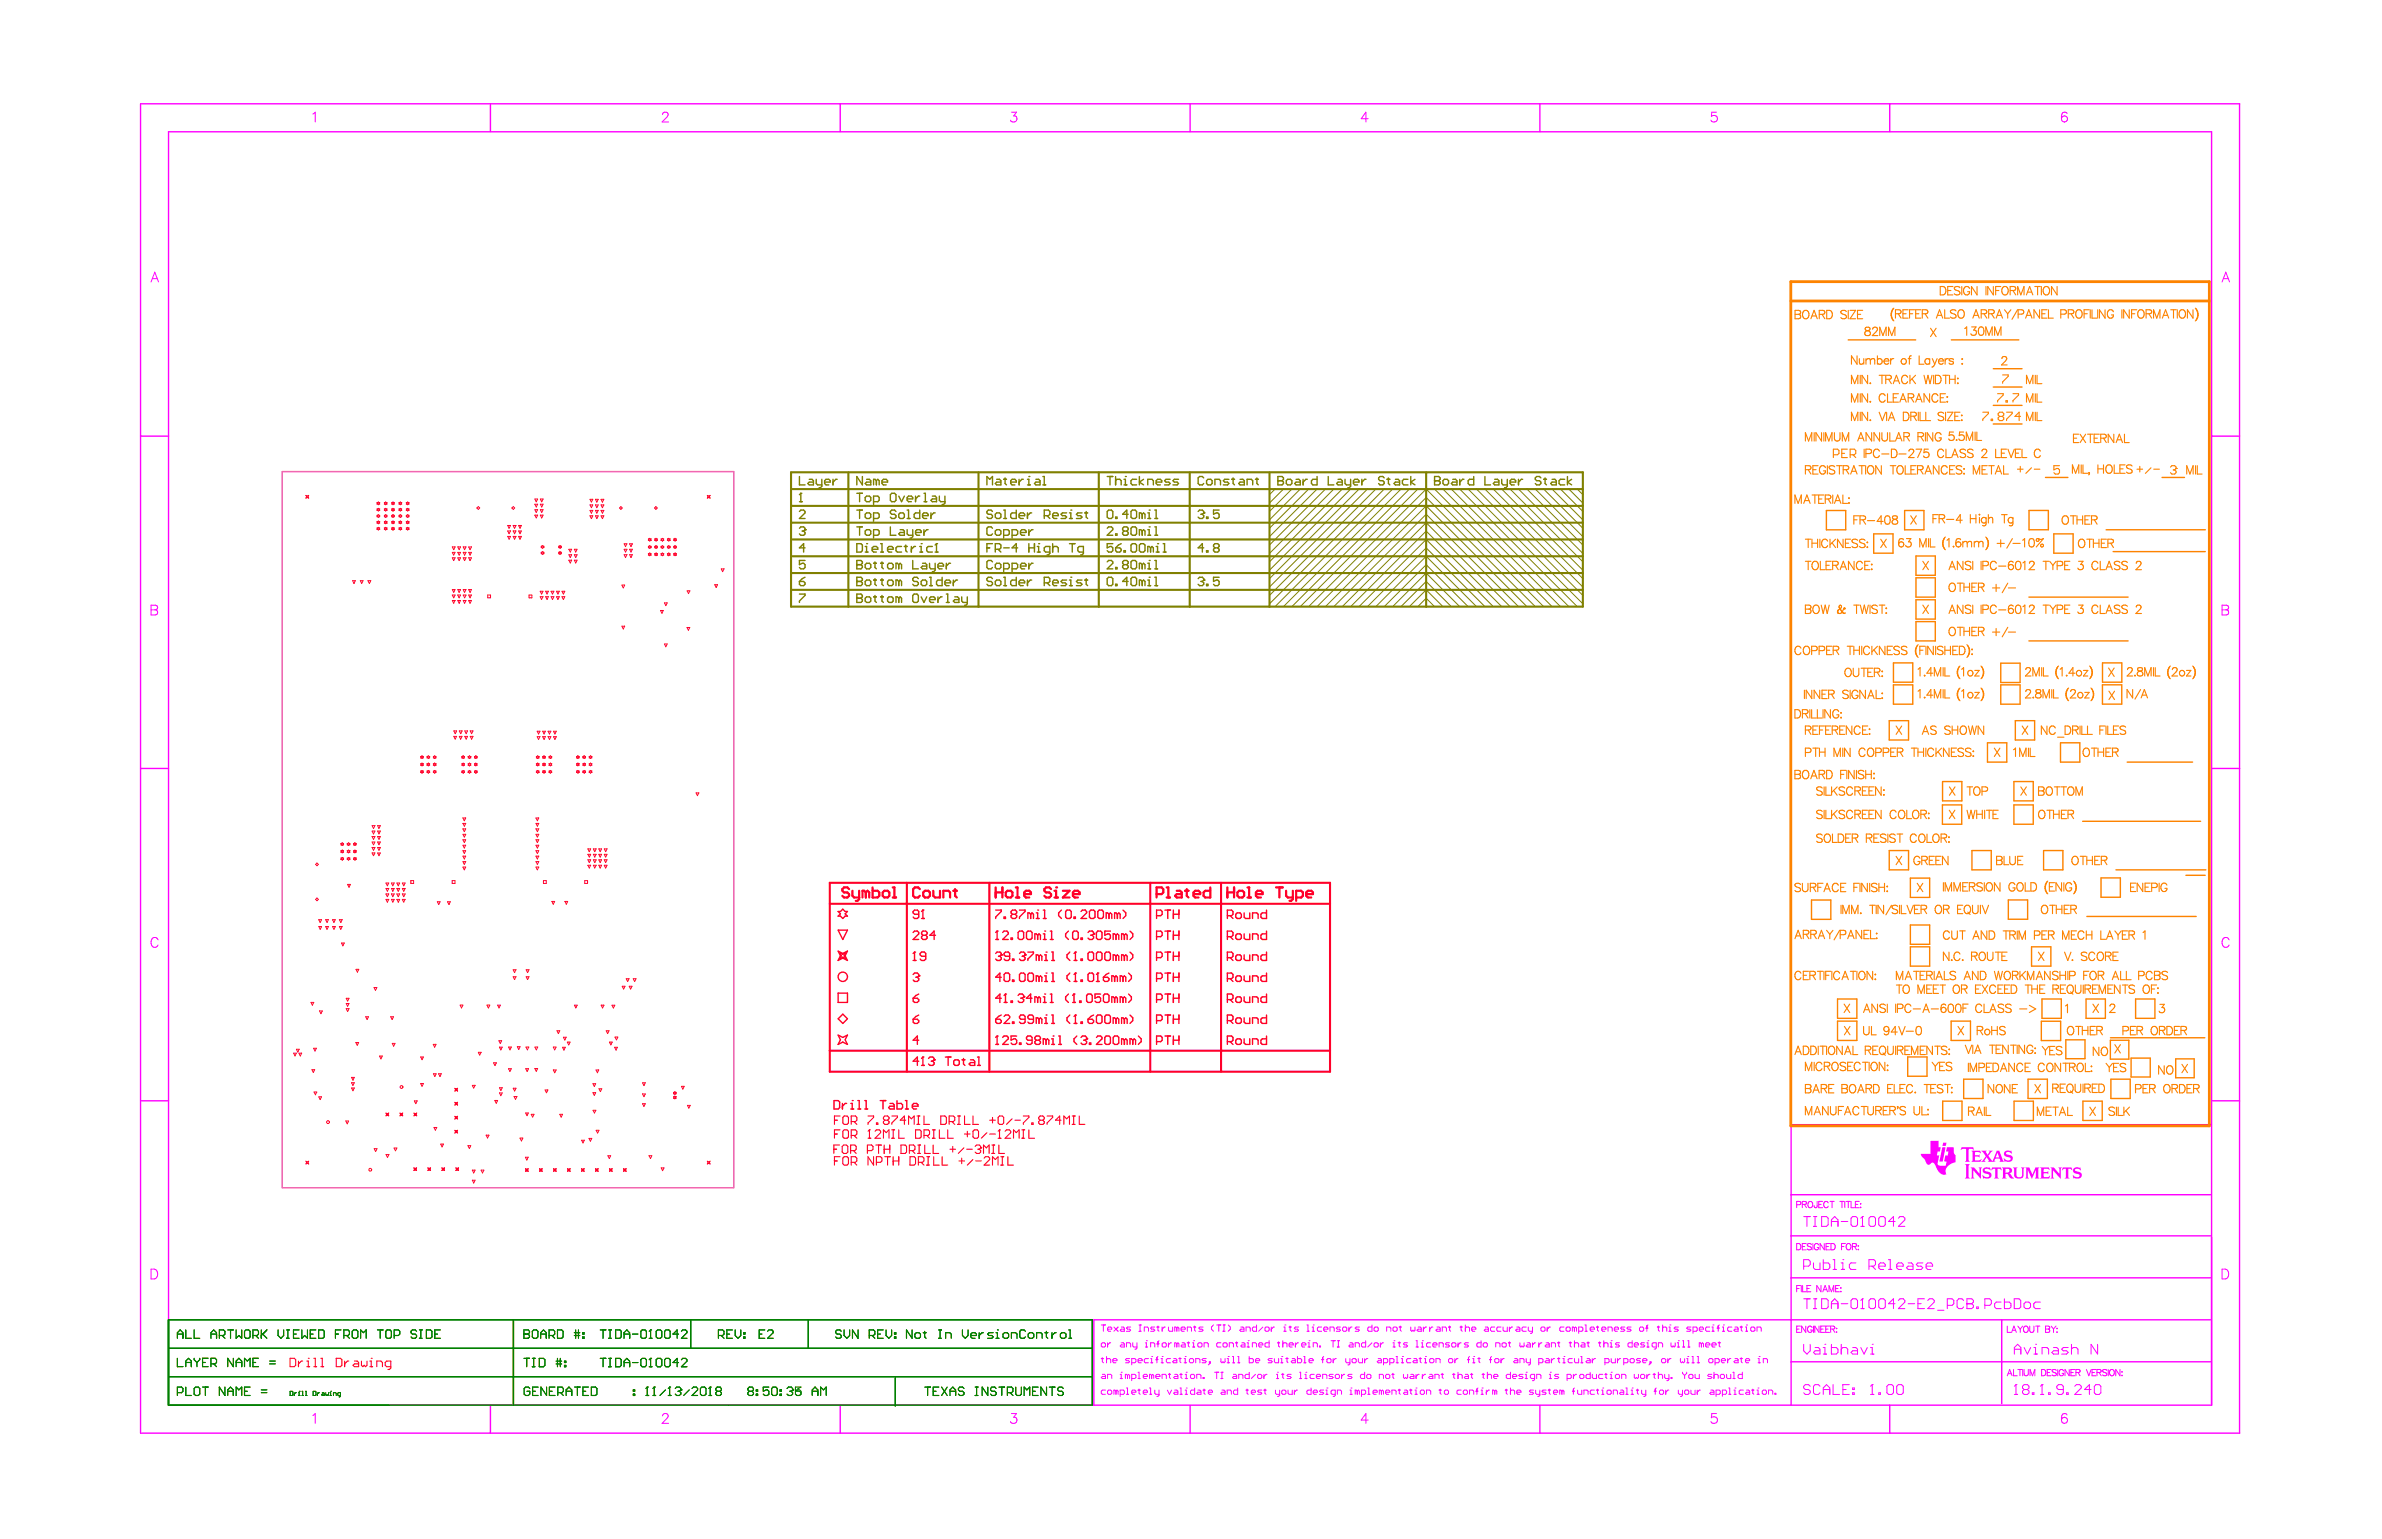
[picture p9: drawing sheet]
<svg xmlns="http://www.w3.org/2000/svg" width="432mm" height="279mm" viewBox="0 0 432 279" stroke-linecap="round" stroke-linejoin="round" font-family="sans-serif">
<g fill="none" stroke="#808000" stroke-width=".18">
<path d="M231.1 88.7l-1 1M232.7 88.7l-2.6 2.5M234.2 88.7l-4.1 4M235.7 88.7l-5.6 5.6M237.2 88.7l-7.1 7.1M238.7 88.7l-8.6 8.6M240.3 88.7l-10.2 10.1M241.8 88.7l-11.7 11.6M243.3 88.7l-13.2 13.2M244.8 88.7l-14.7 14.7M246.4 88.7l-16.3 16.2M247.9 88.7l-17.8 17.7"/>
<path d="M249.4 88.7l-19.3 19.3M250.9 88.7l-20.8 20.8M252.4 88.7l-21.3 21.3M254 88.7l-21.3 21.3M255.5 88.7l-21.3 21.3M257 88.7l-21.3 21.3M260.1 88.7l21.3 21.3M261.6 88.7l21.3 21.3M263.1 88.7l21.3 21.3M264.6 88.7l21.3 21.3M266.1 88.7l20.8 20.8M267.7 88.7l19.2 19.3"/>
<path d="M269.2 88.7l17.7 17.7M270.7 88.7l16.2 16.2M272.2 88.7l14.7 14.7M273.8 88.7l13.1 13.2M275.3 88.7l11.6 11.6M276.8 88.7l10.1 10.1M278.3 88.7l8.6 8.6M279.8 88.7l7.1 7.1M281.4 88.7l5.5 5.6M282.9 88.7l4 4M284.4 88.7l2.5 2.5M285.9 88.7l1 1"/>
<path d="M237.2 110l21.3-21.3 21.3 21.3M238.7 110l19.8-19.8 19.8 19.8M240.3 110l18.2-18.3 18.3 18.3M241.8 110l16.7-16.8 16.8 16.8M243.3 110l15.2-15.2 15.3 15.2M244.8 110l13.7-13.7 13.7 13.7M246.4 110l12.1-12.2 12.2 12.2M247.9 110l10.6-10.7 10.7 10.7M249.4 110l9.1-9.1 9.2 9.1M250.9 110l7.6-7.6 7.6 7.6M252.4 110l6.1-6.1 6.1 6.1M254 110l4.5-4.6 4.6 4.6"/>
<path d="M255.5 110l3-3.1 3.1 3.1M257 110l1.5-1.5 1.6 1.5"/>
</g>
<g fill="none" stroke="#808000" stroke-width=".38">
<path d="M143.4 85.6h143.5v24.4h-143.5zM143.4 97.8h143.5M143.4 94.8h143.5M143.4 91.7h143.5M143.4 88.7h143.5M153.8 85.6v24.4M177.4 85.6v24.4M199.2 85.6v24.4M215.7 85.6v24.4M230.1 85.6v24.4M258.5 85.6v24.4M143.4 106.9h143.5"/>
<path d="M143.4 103.9h143.5M143.4 100.9h143.5"/>
</g>
<g fill="none" stroke="#808000" stroke-width=".25">
<path d="M144.9 92.7l.3-.2h.5l.2 .2v.3l-1 1h1M144.9 95.8l.3-.3h.5l.2 .3v.2M144.9 86.4v1.5h1M144.9 91h.5M145.2 89.4h.1M145.2 89.4v1.6M145.2 89.4l-.3 .3M145.4 96.3h.3M145.7 96.3l.2 .2v.3l-.2 .3h-.5l-.3-.3M145.9 96h.1M145.9 99.3h-1l.8-.7v1.5M145.9 96l-.2 .3"/>
<path d="M146.7 86.9h.5l.3 .3v.7h-.8l-.3-.2 .3-.3h.8M148 86.9v.8l.2 .2h.8M149 86.9v1.3l-.3 .2h-.2M149.5 87.4h1v-.2l-.3-.3h-.5l-.2 .3v.5l.2 .2h.5M151 86.9v1M151.8 86.9h-.3l-.5 .5M155.3 95.5h1M155.3 92.5h1M155.3 98.6h.8l.2 .2v1l-.2 .3h-.8zM155.3 89.4h1M155.8 89.4v1.6M155.8 92.5v1.5"/>
<path d="M155.8 95.5v1.6M156.3 86.4v1.5l-1-1.5v1.5M156.8 96.3l.3-.3h.5l.3 .3v.5l-.3 .3h-.5l-.3-.3zM156.8 90.2l.3-.2h.5l.3 .2v.5l-.3 .3h-.5l-.3-.3zM156.8 93.2l.3-.2h.5l.3 .2v.6l-.3 .2h-.5l-.3-.2zM156.8 99.1h.3v1M157.1 98.6h.1M157.1 86.9h.5l.3 .3v.7h-.8l-.3-.2 .3-.3h.8M158.1 99.6h1v-.3l-.2-.2h-.5l-.3 .2v.5l.3 .3h.5M158.4 97.1h.7l.3-.3v-.5l-.3-.3h-.7v1.6M158.4 91h.7l.3-.3v-.5l-.3-.2h-.7v1.5M158.4 94h.7l.3-.2v-.6l-.3-.2h-.7v1.5"/>
<path d="M158.9 87.2l-.3-.3h-.2v1M158.9 87.2l.2-.3 .3 .3v.7M158.9 87.2v.7M159.6 98.6h.3v1.5M159.9 87.4h1v-.2l-.3-.3h-.5l-.2 .3v.5l.2 .2h.5M160.9 99.6h1v-.3l-.2-.2h-.6l-.2 .2v.5l.2 .3h.6M161.4 95.5v1.6h1M161.7 89.4h.5l.2 .3v1l-.2 .3h-.5l-.3-.3v-1zM162.4 92.7l-.2-.2h-.5l-.3 .2v.3l.3 .2h.5l.2 .3v.3l-.2 .2h-.5l-.3-.2M162.9 90l.5 1 .5-1M163.2 96h.5l.2 .3v.8h-.7l-.3-.3 .3-.3h.7M163.2 93h.5l.2 .2v.6l-.2 .2h-.5l-.3-.2v-.6z"/>
<path d="M163.4 99.1h-.7l-.3 .2v.5l.3 .3h.7M163.9 99.1h.5M164.2 98.8v1l.2 .3M164.4 96v.8l.3 .3h.8M164.4 90.5h1.1v-.3l-.3-.2h-.5l-.3 .2v.5l.3 .3h.5M164.4 94h.6M164.4 92.5h.3v1.5M165.2 99.1v1M165.5 96v1.3l-.3 .3h-.2M166 96.5h1v-.2l-.3-.3h-.5l-.2 .3v.5l.2 .3h.5M166 99.1h-.3l-.5 .5M166 90v1"/>
<path d="M166.7 92.5v1.5h-.7l-.3-.2v-.6l.3-.2h.7M166.7 99.1h.3v1M166.7 90h-.2l-.5 .5M167 98.6h.1M167.2 93.5h1v-.3l-.2-.2h-.5l-.3 .2v.6l.3 .2h.5M167.5 91h.5M167.5 96v1.1M167.5 89.4h.2v1.6M168.2 96h-.2l-.5 .5M168.8 93v1M169 90h.5l.3 .2v.8h-.8l-.2-.3 .2-.2h.8M169 99.1h-.8l-.2 .2v.5l.2 .3h.8"/>
<path d="M169.5 93h-.2l-.5 .5M169.8 98.6h.1M169.8 98.6v1.5M169.8 98.6l-.3 .2M170.3 90v.7l.2 .3h.8M171.3 90v1.2l-.3 .3h-.2M178.9 99.3h.5M178.9 87.9v-1.5l.5 .5 .5-.5v1.5M179.9 95.8l-.2-.3h-.5l-.3 .3v1l.3 .3h.5l.2-.3M179.9 92.7l-.2-.2h-.5l-.3 .2v.3l.3 .2h.5l.2 .3v.3l-.2 .2h-.5l-.3-.2M179.9 98.6h-1v1.5M180.4 99.6h.8l.2-.3v-.5l-.2-.2h-.8v1.5"/>
<path d="M180.7 96h.5l.2 .3v.5l-.2 .3h-.5l-.3-.3v-.5zM180.7 93h.5l.2 .2v.6l-.2 .2h-.5l-.3-.2v-.6zM180.7 86.9h.5l.2 .3v.7h-.7l-.3-.2 .3-.3h.7M180.9 99.6l.5 .5M181.9 99.3h1.1M181.9 97.1h.8l.3-.3v-.5l-.3-.3h-.8v1.6M181.9 94h.6M181.9 92.5h.3v1.5M181.9 86.9h.6M182.2 86.7v1l.3 .2M183.2 87.4h1v-.2l-.2-.3h-.5l-.3 .3v.5l.3 .2h.5M183.5 97.1h.7l.3-.3v-.5l-.3-.3h-.7v1.6"/>
<path d="M184.2 92.5v1.5h-.7l-.3-.2v-.6l.3-.2h.7M184.5 99.3h-1l.7-.7v1.5M184.7 93.5h1v-.3l-.2-.2h-.5l-.3 .2v.6l.3 .2h.5M184.7 86.9v1M185 96.5h1v-.2l-.3-.3h-.5l-.2 .3v.5l.2 .3h.5M185.5 86.9h-.3l-.5 .5M186.3 87.9h.5M186.3 86.9h.2v1M186.3 93v1M186.5 86.4h.1M186.5 99.3h1M186.5 96v1.1"/>
<path d="M186.5 98.6v1.5M187 93h-.2l-.5 .5M187.3 96h-.3l-.5 .5M187.5 98.6v1.5M187.8 86.9h.5l.2 .3v.7h-.7l-.3-.2 .3-.3h.7M188 99.1h.3v1M188.3 98.6h.1M189 87.9h.6M189 86.4h.3v1.5M189.3 93.5h.8l.2-.3v-.5l-.2-.2h-.8v1.5M189.8 93.5l.5 .5M190.8 93.5h1v-.3l-.2-.2h-.5l-.3 .2v.6l.3 .2h.5"/>
<path d="M190.8 99.3l.3-.2h.5l.2 .2v.8M190.8 98.6v1.5M193.4 93h-.8l-.3 .2 .3 .3h.5l.3 .3-.3 .2h-.8M193.9 94h.5M193.9 98.6h1M193.9 93h.2v1M194.1 92.5h.1M194.4 98.6v1.5M196.1 93h-.7l-.3 .2 .3 .3h.5l.2 .3-.2 .2h-.8M196.7 93h.5M196.9 92.7v1.1l.3 .2M200.7 95.8l.3-.3h.5l.2 .3v.2l-1 1.1h1"/>
<path d="M200.7 86.4h1M201 92.5h.5l.2 .2v1.1l-.2 .2h-.5l-.3-.2v-1.1zM201.2 86.4v1.5M201.7 98.6h-1v.7l.5-.2h.3l.2 .2v.5l-.2 .3h-.5l-.3-.3M202.2 99.3h.8l.2 .3v.2l-.2 .3h-.5l-.3-.3zM202.2 96.8h.3v.3h-.3zM202.2 93.8h.3v.2h-.3zM202.2 87.2l.3-.3h.5l.2 .3v.7M202.2 86.4v1.5M203.2 98.6l-.5 .2-.5 .5M203.8 96.3l-.3-.3v-.2l.3-.3h.5l.2 .3v.2l-.2 .3M203.8 96.3h.5"/>
<path d="M203.8 96.3l-.3 .2v.3l.3 .3h.5l.2-.3v-.3l-.2-.2M203.8 99.8h.2v.3h-.2zM203.8 87.9h.5M203.8 86.9h.2v1M204 86.4h.1M204.5 93.2h-1l.8-.7v1.5M205.3 95.5h.5l.2 .3v1l-.2 .3h-.5l-.3-.3v-1zM205.3 92.5h.5l.2 .2v1.1l-.2 .2h-.5l-.3-.2v-1.1zM205.3 98.6h.5l.2 .2v1l-.2 .3h-.5l-.3-.3v-1zM206 86.9h-.7l-.3 .3v.5l.3 .2h.7M206.5 86.4v1.5M206.8 98.6h.5l.3 .2v1l-.3 .3h-.5l-.3-.3v-1z"/>
<path d="M207 96.3l.3-.3 .3 .3v.8M207 93.2l-.2-.2h-.3v1M207 96.3l-.2-.3h-.3v1.1M207 93.2v.8M207 96.3v.8M207 93.2l.3-.2 .3 .2v.8M207.3 86.9l-.8 .5 .8 .5M208.1 97.1h.5M208.1 94h.5M208.1 93h.2v1M208.1 87.9v-1h.7l.3 .3v.7M208.1 96h.2v1.1"/>
<path d="M208.3 95.5h.1M208.3 92.5h.1M208.6 99.3l-.3-.2h-.2v1M208.6 99.3v.8M208.6 99.3l.2-.2 .3 .2v.8M209.3 95.5h.3v1.6M209.3 97.1h.5M209.3 94h.5M209.3 92.5h.3v1.5M209.6 87.4h1v-.2l-.3-.3h-.5l-.2 .3v.5l.2 .2h.5M209.6 99.1h.2v1M209.8 98.6h.1"/>
<path d="M210.9 98.6h.2v1.5M212.1 86.9h-.7l-.3 .3 .3 .2h.5l.2 .3-.2 .2h-.8M213.6 86.9h-.7l-.3 .3 .3 .2h.5l.2 .3-.2 .2h-.8M217.2 92.7l.2-.2h.6l.2 .2v.3M217.7 93.2h.3M218 93.2l.2 .3v.3l-.2 .2h-.6l-.2-.2M218.2 93h.1M218.2 99.3h-1l.8-.7v1.5M218.2 93l-.2 .2M218.2 86.7l-.2-.3h-.6l-.2 .3v1l.2 .2h.6l.2-.2M218.7 93.8h.3v.2h-.3zM218.7 99.8h.3v.3h-.3z"/>
<path d="M219 86.9h.5l.2 .3v.5l-.2 .2h-.5l-.3-.2v-.5zM220.2 99.3h.5M220.2 99.3l-.2-.2v-.3l.2-.2h.5l.3 .2v.3l-.3 .2M220.2 99.3l-.2 .3v.2l.2 .3h.5l.3-.3v-.2l-.3-.3M220.2 87.9v-1h.8l.3 .3v.7M221 92.5h-1v.7l.5-.2h.2l.3 .2v.6l-.3 .2h-.5l-.2-.2M222.8 86.9h-.8l-.2 .3 .2 .2h.5l.3 .3-.3 .2h-.7M223.3 86.9h.5M223.5 86.7v1l.3 .2M224.8 86.9h.5l.3 .3v.7h-.8l-.3-.2 .3-.3h.8M226.1 87.9v-1h.7l.3 .3v.7M227.6 86.9h.5"/>
<path d="M227.8 86.7v1l.3 .2M231.6 87.2h.1M231.6 86.4h.8l.3 .3v.2l-.3 .3 .3 .2v.3l-.3 .2h-.8zM231.6 87.2h.8M233.4 86.9h.5l.3 .3v.5l-.3 .2h-.5l-.2-.2v-.5zM234.9 86.9h.6l.2 .3v.7h-.8l-.2-.2 .2-.3h.8M236.2 86.9v1M237 86.9h-.3l-.5 .5M238.8 86.4v1.5h-.8l-.3-.2v-.5l.3-.3h.8M240.8 86.4v1.5h1M242.6 86.9h.5l.2 .3v.7h-.7l-.3-.2 .3-.3h.7M243.8 86.9v.8l.3 .2h.7"/>
<path d="M244.8 86.9v1.3l-.2 .2h-.3M245.3 87.4h1.1v-.2l-.3-.3h-.5l-.3 .3v.5l.3 .2h.5M246.9 86.9v1M247.6 86.9h-.2l-.5 .5M250.9 86.7l-.2-.3h-.5l-.3 .3v.2l.3 .3h.5l.2 .2v.3l-.2 .2h-.5l-.3-.2M251.4 86.9h.5M251.7 86.7v1l.2 .2M253 86.9h.5l.2 .3v.7h-.7l-.3-.2 .3-.3h.7M255.2 86.9h-.7l-.3 .3v.5l.3 .2h.7M255.7 86.4v1.5M256.5 86.9l-.8 .5 .8 .5M260.1 87.2h.1"/>
<path d="M260.1 86.4h.7l.3 .3v.2l-.3 .3 .3 .2v.3l-.3 .2h-.7zM260.1 87.2h.7M261.8 86.9h.5l.3 .3v.5l-.3 .2h-.5l-.2-.2v-.5zM263.3 86.9h.6l.2 .3v.7h-.8l-.2-.2 .2-.3h.8M264.6 86.9v1M265.4 86.9h-.3l-.5 .5M267.2 86.4v1.5h-.8l-.3-.2v-.5l.3-.3h.8M269.2 86.4v1.5h1M271 86.9h.5l.2 .3v.7h-.7l-.3-.2 .3-.3h.7M272.2 86.9v.8l.3 .2h.7M273.2 86.9v1.3l-.2 .2h-.3M273.7 87.4h1.1v-.2l-.3-.3h-.5l-.3 .3v.5l.3 .2h.5"/>
<path d="M275.3 86.9v1M276 86.9h-.2l-.5 .5M279.3 86.7l-.2-.3h-.5l-.3 .3v.2l.3 .3h.5l.2 .2v.3l-.2 .2h-.5l-.3-.2M279.8 86.9h.5M280.1 86.7v1l.2 .2M281.4 86.9h.5l.2 .3v.7h-.7l-.3-.2 .3-.3h.7M283.6 86.9h-.7l-.3 .3v.5l.3 .2h.7M284.1 86.4v1.5M284.9 86.9l-.8 .5 .8 .5M144.9 107.7h1v.3l-1 1v.2M144.9 105.4h.8l.2 .3v.2l-.2 .3h-.5l-.3-.3zM145.9 101.6h-1v.8l.5-.3h.3l.2 .3v.5l-.2 .2h-.5l-.3-.2"/>
<path d="M145.9 104.7l-.5 .2-.5 .5M155.3 105.4h.1M155.3 108.5h.1M155.3 102.4h.1M155.3 107.7h.8l.2 .3v.2l-.2 .3 .2 .2v.3l-.2 .2h-.8zM155.3 104.7h.8l.2 .2v.3l-.2 .2 .2 .3v.2l-.2 .3h-.8zM155.3 105.4h.8M155.3 101.6h.8l.2 .3v.2l-.2 .3 .2 .2v.3l-.2 .2h-.8zM155.3 102.4h.8M155.3 108.5h.8M156.8 105.4l.3-.2h.5l.3 .2v.5l-.3 .3h-.5l-.3-.3zM156.8 100.1h.5"/>
<path d="M157.1 108.2h.5l.3 .3v.5l-.3 .2h-.5l-.3-.2v-.5zM157.1 102.1h.5l.3 .3v.5l-.3 .2h-.5l-.3-.2v-.5zM158.4 102.1h.5M158.4 105.2h.5M158.4 108.2h.5M158.6 101.9v1l.3 .2M158.6 104.9v1l.3 .3M158.6 108v1l.3 .2M159.6 102.1h.5M159.6 105.2h.5M159.6 100.1h.5M159.6 108.2h.5"/>
<path d="M159.9 101.9v1l.2 .2M159.9 104.9v1l.2 .3M159.9 108v1l.2 .2M161.1 105.2h.6l.2 .2v.5l-.2 .3h-.6l-.2-.3v-.5zM161.1 102.1h.6l.2 .3v.5l-.2 .2h-.6l-.2-.2v-.5zM161.1 108.2h.6l.2 .3v.5l-.2 .2h-.6l-.2-.2v-.5zM162.9 102.4l-.2-.3h-.3v1M162.9 105.4l-.2-.2h-.3v1M162.9 102.4l.3-.3 .2 .3v.7M162.9 108.5l-.2-.3h-.3v1M162.9 105.4l.3-.2 .2 .2v.8M162.9 102.4v.7"/>
<path d="M162.9 105.4v.8M162.9 108.5v.7M162.9 108.5l.3-.3 .2 .3v.7M165.5 101.6v1.5h1M165.7 107.7h.5l.3 .3v1l-.3 .2h-.5l-.2-.2v-1zM166.5 104.9l-.3-.2h-.5l-.2 .2v.3l.2 .2h.5l.3 .3v.2l-.3 .3h-.5l-.2-.3M166.7 100.1h.5M167 108.2l.5 1 .5-1M167.2 105.2h.5l.3 .2v.5l-.3 .3h-.5l-.2-.3v-.5zM167.2 102.1h.5l.3 .3v.7h-.8l-.2-.2 .2-.3h.8M168.5 106.2h.5M168.5 102.1v.8l.3 .2h.7"/>
<path d="M168.5 104.7h.3v1.5M168.5 108.7h1v-.2l-.2-.3h-.5l-.3 .3v.5l.3 .2h.5M169.5 100.1h.5M169.5 102.1v1.3l-.2 .3h-.3M170 102.6h1v-.2l-.2-.3h-.5l-.3 .3v.5l.3 .2h.5M170 108.2v1M170.8 104.7v1.5h-.8l-.2-.3v-.5l.2-.2h.8M170.8 108.2h-.3l-.5 .5M171.3 105.7h1v-.3l-.2-.2h-.6l-.2 .2v.5l.2 .3h.6M171.5 107.7h.3v1.5M171.5 109.2h.6M171.5 102.1v1"/>
<path d="M172.3 102.1h-.2l-.6 .5M172.8 105.2v1M173.1 108.2h.5l.2 .3v.7h-.7l-.3-.2 .3-.3h.7M173.6 105.2h-.3l-.5 .5M174.3 108.2v.8l.3 .2h.7M175.3 108.2v1.3l-.2 .2h-.3M179.9 104.9l-.2-.2h-.5l-.3 .2v.3l.3 .2h.5l.2 .3v.2l-.2 .3h-.5l-.3-.3M179.9 101.9l-.2-.3h-.5l-.3 .3v1l.3 .2h.5l.2-.2M180.7 105.2h.5l.2 .2v.5l-.2 .3h-.5l-.3-.3v-.5zM180.7 102.1h.5l.2 .3v.5l-.2 .2h-.5l-.3-.2v-.5zM181.9 106.2h.6M181.9 103.1h.8l.3-.2v-.5l-.3-.3h-.8v1.6"/>
<path d="M181.9 104.7h.3v1.5M183.5 103.1h.7l.3-.2v-.5l-.3-.3h-.7v1.6M184.2 104.7v1.5h-.7l-.3-.3v-.5l.3-.2h.7M184.7 105.7h1v-.3l-.2-.2h-.5l-.3 .2v.5l.3 .3h.5M185 102.6h1v-.2l-.3-.3h-.5l-.2 .3v.5l.2 .2h.5M186.3 105.2v1M186.5 102.1v1M187 105.2h-.2l-.5 .5M187.3 102.1h-.3l-.5 .5M188 100.1h.5M189.3 105.7h.8l.2-.3v-.5l-.2-.2h-.8v1.5M189.8 105.7l.5 .5"/>
<path d="M190.3 100.1h-.7l-.3-.3v-.5l.3-.2h.7v1.3l-.2 .2h-.3M190.8 105.7h1v-.3l-.2-.2h-.5l-.3 .2v.5l.3 .3h.5M193.4 105.2h-.8l-.3 .2 .3 .3h.5l.3 .2-.3 .3h-.8M193.9 106.2h.5M193.9 105.2h.2v1M194.1 104.7h.1M196.1 105.2h-.7l-.3 .2 .3 .3h.5l.2 .2-.2 .3h-.8M196.4 100.1h-.8l-.2-.3v-.5l.2-.2h.8v1.3l-.3 .2h-.2M196.7 105.2h.5M196.9 104.9v1l.3 .3M200.7 101.9l.3-.3h.5l.2 .3v.2l-1 1h1M201 104.7h.5l.2 .2v1l-.2 .3h-.5l-.3-.3v-1z"/>
<path d="M202.2 105.9h.3v.3h-.3zM202.2 102.9h.3v.2h-.3zM203.8 102.4l-.3-.3v-.2l.3-.3h.5l.2 .3v.2l-.2 .3M203.8 102.4l-.3 .2v.3l.3 .2h.5l.2-.2v-.3l-.2-.2M203.8 102.4h.5M204.5 105.4h-1l.8-.7v1.5M205.3 104.7h.5l.2 .2v1l-.2 .3h-.5l-.3-.3v-1zM205.3 101.6h.5l.2 .3v1l-.2 .2h-.5l-.3-.2v-1zM207 102.4l-.2-.3h-.3v1M207 105.4l-.2-.2h-.3v1M207 102.4v.7M207 105.4v.8"/>
<path d="M207 105.4l.3-.2 .3 .2v.8M207 102.4l.3-.3 .3 .3v.7M208.1 106.2h.5M208.1 102.1h.2v1M208.1 103.1h.5M208.1 105.2h.2v1M208.3 104.7h.1M208.3 101.6h.1M209.3 106.2h.5M209.3 101.6h.3v1.5M209.3 103.1h.5M209.3 104.7h.3v1.5"/>
<path d="M209.6 100.1h.5M210.9 100.1h.5M217.2 104.9l.2-.2h.6l.2 .2v.3M217.7 105.4h.3M218 105.4l.2 .3v.2l-.2 .3h-.6l-.2-.3M218.2 105.2h.1M218.2 105.2l-.2 .2M218.7 105.9h.3v.3h-.3zM221 104.7h-1v.7l.5-.2h.2l.3 .2v.5l-.3 .3h-.5l-.2-.3"/>
</g>
<path d="M30.5 239.3h167.5v15.5h-167.5zM93.1 239.3v15.5M125.2 239.3v5.2M146.5 239.3v5.2M30.5 249.6h167.5M30.5 244.5h167.5M162.3 249.8v5.1" fill="none" stroke="#008000" stroke-width=".25"/>
<g fill="none" stroke="#008000" stroke-width=".2">
<path d="M32.2 241.9h1M32.2 242.7v-1.1l.5-.5 .5 .5v1.1M32.2 246.3v1.5h1M32.2 252.5h.7l.3-.2v-.5l-.3-.3h-.7v1.5M33.7 241.1v1.6h1M33.7 247.8v-1l.5-.5 .5 .5v1M33.7 251.5v1.5h1M33.7 247h1M35.2 241.1v1.6h1M35.2 251.8l.2-.3h.6l.2 .3v1l-.2 .2h-.6l-.2-.2zM35.2 246.3v.2l.5 .5M35.7 247v.8"/>
<path d="M36.2 246.3v.2l-.5 .5M36.7 251.5h1M36.7 247h.5M37.2 251.5v1.5M37.7 246.3h-1v1.5h1M38.2 241.9h1.1M38.2 247.3h.8l.3-.3v-.5l-.3-.2h-.8v1.5M38.2 242.7v-1.1l.5-.5 .6 .5v1.1M38.7 247.3l.6 .5M39.8 242.1h.7l.3-.2v-.5l-.3-.3h-.7v1.6M40.3 242.1l.5 .6M40.8 251.5v1.5l-1-1.5v1.5"/>
<path d="M41.3 241.1h1M41.3 253v-1l.5-.5 .5 .5v1M41.3 252.3h1M41.8 241.1v1.6M42.3 246.3v1.5l-1-1.5v1.5M42.8 241.1v1.6l.5-.6 .5 .6v-1.6M42.8 247.8v-1l.5-.5 .5 .5v1M42.8 253v-1.5l.5 .5 .5-.5v1.5M42.8 247h1M44.3 241.4l.3-.3h.5l.2 .3v1l-.2 .3h-.5l-.3-.3zM44.3 252.3h.5M44.3 247.8v-1.5l.5 .5 .5-.5v1.5"/>
<path d="M45.3 251.5h-1v1.5h1M45.8 242.1h.8l.3-.2v-.5l-.3-.3h-.8v1.6M45.8 247h.6M46.4 242.1l.5 .6M46.9 246.3h-1.1v1.5h1.1M47.4 252.5h1M47.4 252h1M47.4 241.1v1.6M47.6 241.9l.8 .8M48.4 241.1l-1 1M48.9 247.3h1M48.9 246.8h1"/>
<path d="M50.4 241.1v1l.5 .6 .5-.6v-1M51.9 242.7h.5M51.9 241.1h.5M52.2 241.1v1.6M53.2 241.9h.5M54.2 241.1h-1v1.6h1M54.7 241.1v1.6l.5-.6 .5 .6v-1.6M56.2 241.9h.6M57.3 241.1h-1.1v1.6h1.1M57.8 241.1h.7l.3 .3v1l-.3 .3h-.7zM60.8 241.9h.5M61.8 241.1h-1v1.6"/>
<path d="M62.3 242.1h.8l.2-.2v-.5l-.2-.3h-.8v1.6M62.8 242.1l.5 .6M64.1 241.1h.5l.3 .3v1l-.3 .3h-.5l-.2-.3v-1zM65.4 242.7v-1.6l.5 .5 .5-.5v1.6M68.4 241.1h1M68.9 241.1v1.6M69.9 241.4l.3-.3h.5l.3 .3v1l-.3 .3h-.5l-.3-.3zM71.5 242.1h.7l.3-.2v-.5l-.3-.3h-.7v1.6M75.5 241.4l-.2-.3h-.5l-.3 .3v.2l.3 .3h.5l.2 .2v.3l-.2 .3h-.5l-.3-.3M76 242.7h.5M76 241.1h.5M76.3 241.1v1.6"/>
<path d="M77.3 241.1h.8l.2 .3v1l-.2 .3h-.8zM78.8 241.9h.5M79.8 241.1h-1v1.6h1M95 241.9h.1M95 241.1h.7l.3 .3v.2l-.3 .3 .3 .2v.3l-.3 .3h-.7zM95 241.9h.7M95 246.3h1M95.5 246.3v1.5M96 251.8l-.2-.3h-.5l-.3 .3v1l.3 .2h.5l.2-.2v-.5h-.5M96.5 241.4l.2-.3h.6l.2 .3v1l-.2 .3h-.6l-.2-.3zM96.5 247.8h.5M96.5 246.3h.5"/>
<path d="M96.5 252.3h.6M96.7 246.3v1.5M97.6 251.5h-1.1v1.5h1.1M97.8 246.3h.7l.3 .2v1.1l-.3 .2h-.7zM98 241.9h1M98 242.7v-1.1l.5-.5 .5 .5v1.1M99.1 251.5v1.5l-1-1.5v1.5M99.5 242.1h.8l.3-.2v-.5l-.3-.3h-.8v1.6M99.6 252.3h.5M100 242.1l.6 .6M100.6 251.5h-1v1.5h1M100.8 247.3h1"/>
<path d="M100.8 246.8h1M101.1 241.1h.7l.3 .3v1l-.3 .3h-.7zM101.1 246.3v1.5M101.1 252.5h.8l.2-.2v-.5l-.2-.3h-.8v1.5M101.6 246.3v1.5M101.6 252.5l.5 .5M102.3 247.6h.3v.2h-.3zM102.3 246.8h.3v.3h-.3zM102.6 252.3h1M102.6 253v-1l.5-.5 .5 .5v1M104.1 241.6h1M104.1 242.1h1"/>
<path d="M104.2 251.5h1M104.4 241.1v1.6M104.7 251.5v1.5M104.9 241.1v1.6M105.6 242.4h.3v.3h-.3zM105.6 241.6h.3v.3h-.3zM105.7 252.3h.5M106.7 251.5h-1v1.5h1M107.2 251.5h.8l.2 .3v1l-.2 .2h-.8zM108.8 241.1h1M108.8 246.3h1M109.3 241.1v1.6"/>
<path d="M109.3 246.3v1.5M110.3 242.7h.5M110.3 241.1h.5M110.3 247.8h.5M110.3 246.3h.5M110.6 241.1v1.6M110.6 246.3v1.5M111.6 241.1h.8l.2 .3v1l-.2 .3h-.8zM111.6 246.3h.8l.2 .2v1.1l-.2 .2h-.8zM113.1 241.9h1M113.1 247.1h1M113.1 242.7v-1.1l.5-.5 .5 .5v1.1"/>
<path d="M113.1 247.8v-1l.5-.5 .5 .5v1M114.6 241.9h1.1M114.6 247.1h1.1M114.8 252.8h.3v.2h-.3zM114.8 252h.3v.3h-.3zM116.4 241.1h.5l.3 .3v1l-.3 .3h-.5l-.2-.3v-1zM116.4 246.3h.5l.3 .2v1.1l-.3 .2h-.5l-.2-.2v-1.1zM117.1 253h.5M117.3 251.5h.1M117.3 251.5v1.5M117.3 251.5l-.2 .3M117.7 242.7h.5"/>
<path d="M117.7 247.8h.5M117.9 241.1h.1M117.9 246.3h.1M117.9 241.1v1.6M117.9 246.3v1.5M117.9 241.1l-.2 .3M117.9 246.3l-.2 .2M118.3 253h.6M118.6 251.5h.1M118.6 251.5v1.5M118.6 251.5l-.3 .3M119 241.4l.2-.3h.5l.3 .3v1l-.3 .3h-.5l-.2-.3z"/>
<path d="M119.2 246.3h.5l.3 .2v1.1l-.3 .2h-.5l-.2-.2v-1.1zM120.5 241.4l.2-.3h.5l.3 .3v1l-.3 .3h-.5l-.2-.3zM120.6 252l-1 1M120.7 246.3h.5l.3 .2v1.1l-.3 .2h-.5l-.2-.2v-1.1zM121.1 253h.5M121.4 251.5h.1M121.4 251.5v1.5M121.4 251.5l-.3 .3M122.4 251.8l.3-.3h.5l.2 .3v.2M122.9 252.3h.3M123 241.9h-1l.8-.8v1.6M123 247.1h-1l.8-.8v1.5"/>
<path d="M123.2 252.3l.2 .2v.3l-.2 .2h-.5l-.3-.2M123.4 252h.1M123.4 252l-.2 .3M123.5 241.4l.3-.3h.5l.2 .3v.2l-1 1.1h1M123.5 246.5l.3-.2h.5l.2 .2v.3l-1 1h1M124.9 252l-1 1M125.4 251.8l.3-.3h.5l.3 .3v.2l-1.1 1h1.1M127 251.8l.2-.3h.5l.3 .3v1l-.3 .2h-.5l-.2-.2zM128.5 253h.5M128.7 251.5h.1M128.7 251.5v1.5M128.7 251.5l-.2 .3"/>
<path d="M130 252.3l-.2-.3v-.2l.2-.3h.5l.3 .3v.2l-.3 .3M130 252.3l-.2 .2v.3l.2 .2h.5l.3-.2v-.3l-.3-.2M130 252.3h.5M130.2 242.1h.8l.2-.2v-.5l-.2-.3h-.8v1.6M130.7 242.1l.5 .6M131.8 241.9h.5M132.8 241.1h-1v1.6h1M133.3 241.1v1l.5 .6 .5-.6v-1M134.8 242.4h.3v.3h-.3zM134.8 241.6h.3v.3h-.3zM135.8 252.3l-.2-.3v-.2l.2-.3h.5l.3 .3v.2l-.3 .3M135.8 252.3l-.2 .2v.3l.2 .2h.5l.3-.2v-.3l-.3-.2"/>
<path d="M135.8 252.3h.5M137.1 252.8h.2v.2h-.2zM137.1 252h.2v.3h-.2zM137.6 241.9h.5M138.6 241.1h-1v1.6h1M139.1 241.4l.3-.3h.5l.3 .3v.2l-1.1 1.1h1.1M139.4 251.5h-1v.8l.7-.3 .3 .3v.5l-.3 .2h-.5l-.2-.2M139.9 251.8l.2-.3h.5l.3 .3v1l-.3 .2h-.5l-.2-.2zM141.4 252.8h.3v.2h-.3zM141.4 252h.3v.3h-.3zM142.7 251.8l.2-.3h.5l.3 .3v.2M143.2 252.3h.2"/>
<path d="M143.4 252.3l.3 .2v.3l-.3 .2h-.5l-.2-.2M143.7 252h.1M143.7 252l-.3 .3M145.2 251.5h-1v.8l.5-.3h.3l.2 .3v.5l-.2 .2h-.6l-.2-.2M147.2 252.3h1.1M147.2 253v-1l.5-.5 .6 .5v1M148.8 253v-1.5l.5 .5 .5-.5v1.5M152.5 241.4l-.2-.3h-.6l-.2 .3v.2l.2 .3h.6l.2 .2v.3l-.2 .3h-.6l-.2-.3M153 241.1v1l.5 .6 .5-.6v-1M155.5 241.1v1.6l-1-1.6v1.6M157.6 242.1h.7l.3-.2v-.5l-.3-.3h-.7v1.6M158.1 242.1l.5 .6"/>
<path d="M159.1 241.9h.5M160.1 241.1h-1v1.6h1M160.6 241.1v1l.5 .6 .5-.6v-1M162.1 242.4h.3v.3h-.3zM162.1 241.6h.3v.3h-.3zM165.3 241.1v1.6l-1-1.6v1.6M166.1 241.6h.5l.3 .3v.5l-.3 .3h-.5l-.3-.3v-.5zM167.4 241.6h.5M167.6 241.4v1l.3 .3M167.6 251.5h1.1M168.2 251.5v1.5M169.2 252.3h.5"/>
<path d="M170.2 242.7h.5M170.2 241.1h.5M170.2 251.5h-1v1.5h1M170.4 241.1v1.6M170.7 251.5l1 1.5M171.4 242.7v-1.1h.8l.2 .3v.8M171.7 251.5l-1 1.5M172.2 252.3h1M172.2 253v-1l.5-.5 .5 .5v1M174.5 241.1v1l.5 .6 .5-.6v-1M174.7 251.8l-.2-.3h-.5l-.3 .3v.2l.3 .3h.5l.2 .2v.3l-.2 .2h-.5l-.3-.2M176 242.1h1v-.2l-.2-.3h-.6l-.2 .3v.5l.2 .3h.6"/>
<path d="M176.8 251.5h.5M176.8 253h.5M177 251.5v1.5M177.5 241.6v1.1M178.3 241.6h-.3l-.5 .5M179.1 251.5v1.5l-1.1-1.5v1.5M180 241.6h-.7l-.3 .3 .3 .2h.5l.2 .3-.2 .3h-.8M180.6 242.7h.5M180.6 241.6h.2v1.1M180.6 251.8l-.3-.3h-.5l-.2 .3v.2l.2 .3h.5l.3 .2v.3l-.3 .2h-.5l-.2-.2M180.8 241.1h.1M181.1 251.5h1"/>
<path d="M181.6 251.5v1.5M182.1 241.6h.5l.2 .3v.5l-.2 .3h-.5l-.3-.3v-.5zM182.6 252.5h.8l.2-.2v-.5l-.2-.3h-.8v1.5M183.1 252.5l.5 .5M183.3 242.7v-1.1h.8l.3 .3v.8M184.1 251.5v1.3l.3 .2h.5l.2-.2v-1.3M185.7 253v-1.5l.5 .5 .5-.5v1.5M185.9 241.4l-.3-.3h-.5l-.2 .3v1l.2 .3h.5l.3-.3M186.6 241.6h.5l.3 .3v.5l-.3 .3h-.5l-.2-.3v-.5zM187.2 252.3h.5M187.9 242.7v-1.1h.8l.2 .3v.8M188.2 251.5h-1v1.5h1"/>
<path d="M189.4 241.6h.5M189.7 241.4v1l.2 .3M189.7 251.5v1.5l-1-1.5v1.5M190.2 251.5h1M190.7 241.6v1.1M190.7 251.5v1.5M191.5 241.6h-.3l-.5 .5M192.5 241.6h.5l.2 .3v.5l-.2 .3h-.5l-.3-.3v-.5zM192.8 251.8l-.3-.3h-.5l-.3 .3v.2l.3 .3h.5l.3 .2v.3l-.3 .2h-.5l-.3-.2M193.7 242.7h.5M193.7 241.1h.3v1.6"/>
</g>
<g fill="none" stroke="#008000" stroke-width=".18">
<path d="M52.6 252.3h.4l.1 .1v.5l-.1 .1h-.4zM53.3 252.5v.5M53.7 252.5l-.4 .3M54.1 253h.3M54.1 252.5h.1v.5M54.2 252.3h.1M54.7 253h.3M54.7 252.3h.2v.7M55.4 253h.2M55.4 252.3h.1v.7M56.8 252.3h.3l.2 .1v.5l-.2 .1h-.3zM57.5 252.5v.5"/>
<path d="M57.9 252.5l-.4 .3M58.4 252.5l.4 .1v.4h-.4l-.1-.1 .1-.1h.4M59.1 252.5v.4l.1 .1 .4-.1v-.4M59.8 253h.3M59.8 252.5h.1v.5M59.9 252.3h.1M60.4 253v-.5h.4l.2 .1v.4M61.7 253h-.4l-.1-.1 .1-.4h.4v.7l-.2 .1"/>
</g>
<g fill="#f0f">
<path d="M352.3 207.2h.5l-.1 .6h-.6z"/>
<path d="M352.1 208l.6 .1-.5 2.5h-.6z"/>
<path d="M356.2 211.1h.9l-.2 .2v2.1l.2 .3h-.9l.2-.3v-2.1z"/>
<path d="M357.4 208.6h1.6l.1 .5-.4-.2h-.7v.6h.7l.1-.2v.6l-.2-.2h-.6v.6l.8 .1 .4-.3-.2 .5h-1.6l.2-.2v-1.6z"/>
<path d="M359.6 211.8l.3-.1h.8l.2 .5-.6-.3-.4 .1-.1 .2 1.1 .5 .1 .5-.2 .3-.4 .2-.7-.1-.2 .1-.1-.7 .7 .5 .3-.1 .2-.2-.1-.3-.8-.2-.2-.2-.1-.4z"/>
<path d="M375.9 211.8l.4-.1h.8l.1 .5-.5-.3-.5 .2 .1 .2 .7 .2 .3 .2 .1 .6-.3 .3-1.2 .1-.2-.7 .7 .5 .5-.1 .1-.1-.1-.4-1-.3-.1-.5z"/>
<path d="M355.6 208h2.1l.1 .5-.3-.2-.6 .1v2l.2 .2h-.9l.2-.2v-2l-.6-.1-.3 .2z"/>
<path d="M357.3 211.7h.6l.9 1.1v-.9l-.1-.2h.6l-.2 .3v1.7l-1.4-1.5v1.2l.2 .3h-.6l.1-.2v-1.6z"/>
<path d="M364.9 211.7h.8l-.2 .3v1l.1 .3 .3 .2 .4-.1 .2-.2 .1-1.3-.2-.2h.6l-.2 .2v1.3l-.2 .4-.8 .1-.6-.3-.1-1.5z"/>
<path d="M363.4 208.8l.4-.2 .8 .1 .1 .5-.3-.3h-.5l-.2 .1-.1 .2 1.2 .5 .1 .5-.3 .3-.3 .2-.7-.2-.2 .1-.2-.6 .7 .4h.4l.2-.2-.1-.3-1-.3-.1-.3z"/>
<path d="M367.1 211.7h.8l.5 1.2 .6-1.2h.7l-.2 .2v1.6l.2 .2h-.8l.1-.2v-1.4l-.6 1.6-.8-1.6v1.3l.2 .3h-.7l.2-.2v-1.6z"/>
<path d="M373.9 211.7h1.6l.2 .5-.3-.2h-.5v1.5l.2 .2h-.8l.2-.2v-1.5l-.4-.1-.3 .3z"/>
<path d="M371.7 211.7h.6l1 1.1v-.9l-.2-.2h.6l-.1 .3v1.7l-1.4-1.5v1.2l.2 .3h-.7l.2-.3v-1.4z"/>
<path d="M361.1 211.7h1.6l.2 .5-.3-.2h-.5v1.5l.3 .2h-.9l.2-.2v-1.6h-.4l-.3 .3z"/>
<path d="M369.8 211.7h1.6l.1 .5-.4-.3h-.6v.6h.6l.2-.2v.6l-.2-.2h-.6v.7h.7l.4-.2-.1 .5h-1.7l.2-.2v-1.6z"/>
<path d="M349.9 206.9h1.5v1.1h.4l-.1 .8h-.5l-.1 .6v.1h.4l-.3 1.4 .1 .3 .2 .1 1.2 .1 .2-.8h-.4v-.3l.1-.8h.5l.1-.6-.4-.1 .1-.7 1.3-.1v1l.3 .5v1.2l-.9 .4-.6 .5-.3 .5 .1 .8-.6 .1-.6-.3-1.1-1.9h-.3l-.5 .4-.4-.1-.4-.9-.7-.8v-.2h1.7z"/>
<path d="M362.9 211.7h1.3l.4 .1 .1 .3v.3l-.5 .4 .9 .9-.7-.1-.5-.7-.4-.1v.7l.2 .2h-.8l.2-.2v-1.6zM363.6 211.9l-.1 .7 .7-.1 .1-.3-.2-.2z"/>
<path d="M359.2 208.6h.9l-.1 .3 .3 .5 .4-.5-.2-.3h.7l-.8 .9 .7 1 .3-.3 .5-1.5 .5-.1 .7 1.8 .2 .2h-.8l.1-.1-.1-.4h-.8l-.1 .4 .1 .1h-1.4l.2-.2-.4-.6-.3 .6 .1 .2h-.7l.8-.9zM362.1 209l-.3 .9h.6z"/>
</g>
<g fill="none" stroke="#f0f" stroke-width=".25">
<path d="M25.5 18.8h380.5v241.1h-380.5zM88.9 18.8v5.1M152.3 18.8v5.1M215.7 18.8v5.1M279.1 18.8v5.1M342.6 18.8v5.1M30.6 23.9h370.3v230.9h-370.3zM25.5 79.1h5.1M400.9 79.1h5.1M25.5 139.3h5.1M400.9 139.3h5.1M25.5 199.6h5.1"/>
<path d="M400.9 199.6h5.1M324.7 216.6h76.1M400.8 203.9h-76.1v50.9M324.7 231.7h76.1M324.7 224.1h76.1M362.9 239.3v15.2M400.8 239.3h-202.5v15.5M88.9 254.8v5.1M152.3 254.8v5.1M215.7 254.8v5.1M279.1 254.8v5.1M324.7 246.9h76.1"/>
<path d="M342.6 254.8v5.1"/>
</g>
<g fill="none" stroke="#f0f" stroke-width=".18">
<path d="M56.7 20.7l.4-.4v1.8M120.1 20.8l.1-.3 .2-.2h.4l.2 .2a.55 .55 0 0 1-.1 .8l-.9 .8h1.2M183.3 20.3h1l-.5 .7a.59 .59 0 0 1 .5 .8 .59 .59 0 0 1-1 .2l-.1-.2M248 21.5h-1.2l.8-1.2v1.8M311.2 20.3h-.9l-.1 .8a.63 .63 0 0 1 1 0 .63 .63 0 0 1-.1 .9 .63 .63 0 0 1-1-.2M374.7 20.6a.52 .52 0 0 0-.8-.2l-.1 .3-.1 .8M27.4 51.1l.7-1.8 .6 1.8M27.6 50.5h.9M402.8 51.1l.7-1.8 .7 1.8M403.1 50.5h.8M27.4 109.7h.7l.4 .2 .1 .3-.2 .3-.3 .1a.47 .47 0 0 1 .5 .4 .47 .47 0 0 1-.5 .5h-.7zM27.4 110.6h.7"/>
<path d="M402.8 109.7h.8l.3 .2 .1 .3-.2 .3-.2 .1a.47 .47 0 0 1 .4 .4 .47 .47 0 0 1-.4 .5h-.8zM402.8 110.6h.8M28.7 170.4a.65 .65 0 0 0-.8-.4 .65 .65 0 0 0-.5 .7 .78 .78 0 0 0 .2 .8 .78 .78 0 0 0 .8 .2l.3-.4M404.1 170.4a.65 .65 0 0 0-.8-.4 .65 .65 0 0 0-.5 .7 .78 .78 0 0 0 .2 .8 .78 .78 0 0 0 .8 .2l.3-.4M325.7 218.4h.6l.1-.5-.7-.1v1.2M326.7 218.4l.7-.1v-.4l-.7-.1v1.2M327.1 218.4l.4 .6M327.9 217.9a.53 .53 0 0 1 .7 .5 .53 .53 0 0 1-.7 .5l-.2-.4zM329.4 217.8v1.1h-.4l-.1-.3M329.7 218.4h.4M330.4 217.8h-.7v1.2h.7M331.4 218.1a.42 .42 0 0 0-.5-.3 .42 .42 0 0 0-.3 .5v.2a.42 .42 0 0 0 .3 .5 .42 .42 0 0 0 .5-.3"/>
<path d="M331.7 217.8h.8M332.1 217.8v1.2M333.5 217.8h.8M333.9 217.8v1.2M334.4 217.8v1.2M334.7 217.8h.7M335 217.8v1.2M335.6 217.8v1.2h.6M336.3 218.4h.5M337 217.8h-.7v1.2h.7M337.3 218.2v.1zM337.3 218.9v.1z"/>
<path d="M27.4 230.1h.6a.95 .95 0 0 1 .6 .9 .95 .95 0 0 1-.6 .9h-.6zM325.7 225.5h.4a.61 .61 0 0 1 .4 .5 .61 .61 0 0 1-.4 .6h-.4zM325.7 233.6h.4M326.4 233.1h-.7v1.1M326.5 233.1v1.1M326.7 226h.4M326.8 233.1v1.1h.6M327 229.6h.9l.2-.3v-.6l-.2-.3h-.9v1.8M327 220.6h1.1M327 235.5h1.1M327.4 225.5h-.7v1.1h.7M327.5 233.6h.5"/>
<path d="M327.6 220.6v1.8M327.6 235.5v1.8M328.3 233.1h-.8v1.1h.8M328.4 225.6l-.3-.1-.5 .1 .1 .3 .7 .4v.2l-.3 .1-.5-.1M328.6 225.5v1.1M328.7 229v.9l.3 .3h.9v-1.2M328.7 220.6h.6M328.7 222.4h.6M328.7 235.5h.6M328.7 237.3h.6M329 220.6v1.8M329 235.5v1.8"/>
<path d="M329.7 225.7a.42 .42 0 0 0-.5-.2 .42 .42 0 0 0-.3 .4v.3a.41 .41 0 0 0 .4 .4 .41 .41 0 0 0 .4-.4h-.3M330.1 233.1v1.1l-.8-1.1v1.1M330.2 235.5h.9l.3 .3v1.2l-.3 .3h-.9zM330.2 220.6h.9l.3 .3v1.2l-.3 .3h-.9zM330.4 234.2l.5-1.1 .4 1.1M330.5 228.4v1.8h.9l.3-.3v-.6l-.3-.3h-.9M330.6 233.8h.5M330.7 225.5v1.1l-.8-1.1v1.1M331 226h.5M331.6 234.2v-1.1l.4 1.1 .4-1.1v1.1M331.7 225.5h-.7v1.1h.7M331.9 225.5h.4a.61 .61 0 0 1 .4 .5 .61 .61 0 0 1-.4 .6h-.4z"/>
<path d="M332 222.4v-1.2l.6-.6 .6 .6v1.2M332 237.3v-1.2l.6-.6 .6 .6v1.2M332 221.5h1.2M332 236.4h1.2M332.3 228.4h.3v1.8M332.3 230.2h.6M332.7 233.6h.5M333.5 233.1h-.8v1.1h.8M333.6 233.5h.2zM333.6 234.2h.2zM333.8 229h.3v1.2M333.8 221.5h1.2"/>
<path d="M333.8 236.4h1.2M333.8 230.2h.6M333.8 226h.5M334.1 228.4h.1M334.5 225.5h-.7v1.1M334.9 225.5a.53 .53 0 0 1 .6 .5 .53 .53 0 0 1-.6 .6l-.2-.4zM335.5 220.9l.3-.3h.6l.3 .3v1.2l-.3 .3h-.6l-.3-.3zM335.8 226h.7v-.4l-.7-.1v1.1M335.8 235.5h.6l.3 .3v1.2l-.3 .3h-.6l-.3-.3v-1.2zM336.2 226l.4 .6M336.4 229h-.9l-.3 .3v.6l.3 .3h.9M336.8 225.9h.1z"/>
<path d="M336.9 226.5v.1zM337.3 222.4h.6M337.3 237.3h.6M337.6 220.6h.1M337.6 235.5h.1M337.6 220.6v1.8M337.6 235.5v1.8M337.6 220.6l-.3 .3M337.6 235.5l-.3 .3M338.8 229.6h.9l.3-.3v-.6l-.3-.3h-.9v1.8M339.1 235.5h.6l.3 .3v1.2l-.3 .3h-.6l-.3-.3v-1.2zM339.1 220.6h.6l.3 .3v1.2l-.3 .3h-.6l-.3-.3v-1.2z"/>
<path d="M339.4 229.6l.6 .6M340.6 220.9l.3-.3h.6l.3 .3v1.2l-.3 .3h-.6l-.3-.3zM340.6 229.6h1.2v-.3l-.3-.3h-.6l-.3 .3v.6l.3 .3h.6M340.9 235.5h.6l.3 .3v1.2l-.3 .3h-.6l-.3-.3v-1.2zM342.3 228.4h.3v1.8M342.3 230.2h.6M343.5 221.5h-1.2l.9-.9v1.8M343.5 236.4h-1.2l.9-.9v1.8M343.8 229.6h1.2v-.3l-.3-.3h-.6l-.3 .3v.6l.3 .3h.6M344.1 220.9l.3-.3h.6l.3 .3v.3l-1.2 1.2h1.2M344.1 235.8l.3-.3h.6l.3 .3v.3l-1.2 1.2h1.2M345.9 236.4h1.2"/>
<path d="M345.9 229h.6l.3 .3v.9h-.9l-.3-.3 .3-.3h.9M347.7 236.4h.6M348.6 229h-.9l-.3 .3 .3 .3h.6l.3 .3-.3 .3h-.9M348.9 235.5h-1.2v1.8h1.2M349.2 229.6h1.1v-.3l-.3-.3h-.6l-.2 .3v.6l.2 .3h.6M349.4 235.8l.3-.3h.6l.3 .3v.3l-1.2 1.2h1.2M351.2 237.6h1.2M353 236.7h.9l.3-.3v-.6l-.3-.3h-.9v1.8M356 235.8l-.3-.3h-.6l-.3 .3v1.2l.3 .3h.6l.3-.3M356.5 236.4h.1M356.5 235.5h.9l.3 .3v.3l-.3 .3 .3 .3v.3l-.3 .3h-.9zM356.5 236.4h.9"/>
<path d="M358.3 237h.3v.3h-.3zM359.8 236.7h.9l.3-.3v-.6l-.3-.3h-.9v1.8M362.8 236.1h-.9l-.3 .3v.6l.3 .3h.9M363.4 235.5v1.8h.8l.3-.3v-.6l-.3-.3h-.8M365.1 235.5h.9l.3 .3v1.2l-.3 .3h-.9zM367.2 236.1h.6l.3 .3v.6l-.3 .3h-.6l-.3-.3v-.6zM369.9 236.1h-.9l-.3 .3v.6l.3 .3h.9M402.8 230.1h.6a.95 .95 0 0 1 .6 .9 .95 .95 0 0 1-.6 .9h-.6zM56.7 256.6l.4-.3v1.8M120.1 256.7l.1-.2 .2-.2h.4l.2 .2a.55 .55 0 0 1-.1 .7l-.9 .9h1.2M183.3 256.3h1l-.5 .7a.59 .59 0 0 1 .5 .8 .59 .59 0 0 1-1 .2l-.1-.3M199.6 246.3h.4"/>
<path d="M199.6 240.2h.8M199.8 243.5h.4l.2 .2v.3l-.2 .2h-.4l-.2-.2v-.3zM199.8 249.2h.4l.2 .2v.6h-.6l-.2-.2 .2-.2h.6M199.8 246.1v.8l.2 .2M200 240.2v1.2M200.4 252.1h-.6l-.2 .1v.4l.2 .2h.6M200.6 246.5l.2-.2h.4l.1 .2v.6M200.6 246v1.1M200.8 252.2l.2-.1h.3l.2 .1v.4l-.2 .2h-.3l-.2-.2zM200.8 241h.7l-.2-.4h-.3l-.2 .2v.4l.2 .2h.3M200.8 250v-.8h.5l.2 .2v.6M200.8 243.5v.7"/>
<path d="M201.3 243.5h-.1l-.4 .4M201.7 246.7h.8l-.2-.4h-.4l-.2 .2v.4l.2 .2h.4M201.9 240.6l.8 .8M202.3 252.2l-.4-.1v.7M202.3 252.2v.6M202.3 252.2l.2-.1 .2 .1v.6M202.7 240.6l-.8 .8M203.1 252.8h.5l.2-.2v-.4l-.2-.1h-.5v1.1M203.1 249.2h.1v.8M203.1 250h.3M203.2 248.8h.1M203.2 240.6h.4l.2 .2v.6h-.6l-.1-.2 .1-.2h.6"/>
<path d="M203.2 243.5h.4l.2 .2v.5h-.6l-.1-.2 .1-.1h.6M204.2 252.8h.4M204.2 251.7h.2v1.1M204.2 244.2v-.7h.6l.2 .2v.5M204.4 249.4v.6M204.4 249.4l-.4-.2v.8M204.4 249.4l.2-.2 .2 .2v.6M204.8 246.3h-.6l-.2 .2 .8 .4-.2 .2h-.6M205 240.6h-.6l-.2 .2 .2 .2h.4l.2 .2-.2 .2h-.6M205.2 252.4h.7l-.2-.3h-.4l-.1 .1v.4l.1 .2h.4M205.2 247.1h.5l.2-.2v-.4l-.2-.2h-.5v1.2M205.2 250h.5l.2-.2v-.4l-.2-.2h-.5v1.1"/>
<path d="M205.3 243.5v.5l.2 .2h.6M206.1 243.5v.9l-.4 .2M206.3 252.1h.4M206.3 248.8h.2v1.2M206.3 250h.4M206.3 246.7h.8l-.2-.4h-.4l-.2 .2v.4l.2 .2h.4M206.5 251.9v.7l.2 .2M206.5 240.2h.4M206.5 241.4h.4M206.7 240.2v1.2M207.2 252.4h.8l-.2-.3h-.4l-.2 .1v.4l.2 .2h.4M207.2 249.6h.8l-.2-.4h-.4l-.2 .2v.4l.2 .2h.4"/>
<path d="M207.4 241.4v-.8h.6l.2 .2v.6M207.6 244.2h.4M207.6 243.5h.2v.7M207.8 243.1h.1M208.2 246.3h-.6l-.2 .2v.4l.2 .2h.6M208.4 252.8h.4M208.4 251.7h.2v1.1M208.6 244.2v-.7h.5l.2 .2v.5M208.6 246.3h.2v.8M208.6 247.1h.4M208.8 246h.1M208.8 249.4l-.4-.2v.8"/>
<path d="M208.8 249.4v.6M208.8 249.4l.2-.2 .1 .2v.6M209.3 252.1v.5l.2 .2h.6M209.3 240.6h-.5l-.2 .2 .2 .2h.3l.2 .2-.2 .2h-.5M209.5 249.6h.8l-.2-.4h-.4l-.2 .2v.4l.2 .2h.4M209.5 246.5h.4M209.7 243.7h.4M209.7 240.6h.4M209.9 246l-.2 .1v1M209.9 240.4v.8l.2 .2M210.1 252.1v.9l-.4 .2M210.1 243.1l-.2 .2v.9"/>
<path d="M210.5 246.3h.2v.8M210.5 247.1h.4M210.7 246h.1M210.7 250v-.8h.5l.2 .2v.6M210.7 240.6v.8M210.7 243.7l.2-.2h.3l.2 .2v.3l-.2 .2h-.3l-.2-.2zM211.2 240.6h-.2l-.3 .4M211.6 252.1l.4 .7 .4-.7M211.8 249.2h.4M211.8 240.6v.6l.2 .2h.6v-.8M211.8 243.5v.7M212 249v.8l.2 .2"/>
<path d="M212.2 246.3h-.6l-.2 .2v.4l.2 .2h.6M212.4 243.5h-.2l-.4 .4M212.8 246.3h.3l.2 .2v.6h-.5l-.2-.2 .2-.2h.5M212.9 252.1h.4l.2 .1v.6h-.6l-.1-.2 .1-.2h.6M212.9 249.2h.4l.2 .2v.6h-.6l-.1-.2 .1-.2h.6M213.3 240.8l.2-.2 .2 .2v.6M213.3 240.8v.6M213.3 243.7v.5M213.3 243.7l-.4-.2v.7M213.3 240.8l-.4-.2v.8M213.3 243.7l.2-.2 .2 .2v.5M213.7 246.3h.4"/>
<path d="M213.9 252.8h.4M213.9 251.7h.2v1.1M213.9 249.2h.4M213.9 246.1v.8l.2 .2M214.1 241h.8l-.2-.4h-.4l-.2 .2v.4l.2 .2h.4M214.1 249v.8l.2 .2M214.3 243.5h.4l.2 .2v.5h-.6l-.2-.2 .2-.1h.6M214.7 246.3h.2v.8M214.7 247.1h.3M214.9 246h.1M214.9 252.8h.3M214.9 252.1h.1v.7"/>
<path d="M214.9 249.2h.1v.8M214.9 250h.3M215 251.7h.1M215 248.8h.1M215.2 243.5h.4M215.2 241.4v-.8h.6l.2 .2v.6M215.4 243.3v.7l.2 .2M215.8 246.3h.4l.2 .2v.4l-.2 .2h-.4l-.2-.2v-.4zM216 249.2h.4l.2 .2v.4l-.2 .2h-.4l-.2-.2v-.4zM216.2 243.5h.2v.7M216.2 244.2h.4M216.4 243.1h.1"/>
<path d="M216.4 240.6h.4M216.6 251.7v1.1h-.6l-.2-.2v-.4l.2-.1h.6M216.6 240.4v.8l.2 .2M216.8 247.1v-.8h.5l.2 .2v.6M216.9 250v-.8h.6l.2 .2v.6M217.1 252.1h.4l.2 .1v.6h-.6l-.2-.2 .2-.2h.6M217.3 243.5h.4l.2 .2v.3l-.2 .2h-.4l-.2-.2v-.3zM218.1 240.6h-.6l-.2 .2 .2 .2h.4l.2 .2-.2 .2h-.6M218.1 252.1h.4M218.1 249.8h.2v.2h-.2zM218.3 244.2v-.7h.5l.2 .2v.5M218.3 251.9v.7l.2 .2"/>
<path d="M218.7 246.3h-.6l-.2 .2 .2 .2h.4l.2 .2-.2 .2h-.6M219 252.4h.8l-.2-.3h-.4l-.2 .1v.4l.2 .2h.4M219.2 246.9h.2v.2h-.2zM219.4 247.1l-.4 .4M220 240.2l-.4 .4v.4l.4 .4M220.2 248.8h.7M220.6 248.8v1.2M220.6 240.2h.7M220.9 240.2v1.2M221.3 246.3v.6l.2 .2 .2-.2 .2 .2 .2-.2v-.6M221.3 250h.4M221.3 248.8h.4"/>
<path d="M221.3 243.5h-.6l-.1 .2v.3l.1 .2h.6M221.5 252.1h.4l.2 .1v.6h-.6l-.2-.2 .2-.2h.6M221.5 248.8v1.2M221.7 240.2h.4M221.7 241.4h.4M221.9 243.5h.4l.2 .2v.3l-.2 .2h-.4l-.2-.2v-.3zM221.9 240.2v1.2M222.5 252.8v-.7h.5l.2 .1v.6M222.5 246.3h.1v.8M222.5 247.1h.3M222.6 246h.1M222.6 240.2l.4 .4v.4l-.4 .4"/>
<path d="M222.8 244.2v-.7h.6l.2 .2v.5M223.4 246h.2v1.1M223.4 247.1h.4M223.6 249.2h.4l.2 .2v.6h-.6l-.2-.2 .2-.2h.6M224 243.5h.4M224.2 243.3v.7l.2 .2M224.4 251.7v1.1h-.6l-.2-.2v-.4l.2-.1h.6M224.4 246h.2v1.1M224.4 247.1h.3M224.6 250v-.8h.5l.2 .2v.6M224.9 240.6h.4l.2 .2v.6h-.6l-.2-.2 .2-.2h.6M225.1 243.5h.4l.2 .2v.5h-.6l-.2-.2 .2-.1h.6"/>
<path d="M225.9 252.1h.4M225.9 241.4v-.8h.6l.1 .2v.6M226.1 251.9v.7l.2 .2M226.1 244.2h.4M226.1 243.5h.2v.7M226.3 243.1h.1M226.5 248.8v1.2h-.6l-.2-.2v-.4l.2-.2h.6M226.5 246v1.1h.5l.2-.2v-.4l-.2-.2h-.5M226.8 252.4h.8l-.2-.3h-.4l-.2 .1v.4l.2 .2h.4M227 244.2v-.7h.6l.2 .2v.5M227.6 246.7h.8l-.2-.4h-.4l-.2 .2v.4l.2 .2h.4M227.6 249.2l-.8 .8"/>
<path d="M227.8 240.2v1.2h-.6l-.2-.2v-.4l.2-.2h.6M228.2 249.2h.3l.2 .2v.4l-.2 .2h-.3l-.2-.2v-.4zM228.2 243.9h.7l-.2-.4h-.3l-.2 .2v.3l.2 .2h.3M228.7 252.1h-.5l-.2 .1 .2 .2h.3l.2 .2-.2 .2h-.5M228.9 240.6l-.7 .8M229.1 252.1h.4M229.1 249.2v.8M229.3 251.9v.7l.2 .2M229.5 240.6h.4l.2 .2v.4l-.2 .2h-.4l-.2-.2v-.4zM229.7 249.2h-.2l-.4 .4M230.1 243.1v1.1h-.6l-.2-.2v-.3l.2-.2h.6M230.4 240.6v.8"/>
<path d="M230.6 246.3h-.5l-.2 .2 .2 .2h.3l.2 .2-.2 .2h-.5M231 246.3v.6l.2 .2h.6v-.8M231 240.6h-.2l-.4 .4M231.2 252.1v.5l.2 .2h.6M231.4 249.2h.2v.8M231.4 250h.4M231.6 248.8h.1M231.6 243.5h.4M231.8 243.3v.7l.2 .2M232 252.1v.9l-.4 .2M232.2 246.3h.1v.8M232.2 247.1h.3"/>
<path d="M232.3 246h.1M232.3 249.2h.4M232.5 252.1h.4l.2 .1v.4l-.2 .2h-.4l-.2-.2v-.4zM232.5 243.1v1.1M232.5 249v.8l.2 .2M232.5 243.7l.2-.2h.4l.2 .2v.5M232.7 241.4h.4M232.7 240.6h.2v.8M232.9 240.2h.1M233.1 246.3h.4M233.3 246.1v.8l.2 .2M233.5 252.1v.5l.2 .2h.6v-.7"/>
<path d="M233.7 243.9h.7l-.1-.4h-.4l-.2 .2v.3l.2 .2h.4M233.7 240.6h.4M233.9 240.4v.8l.2 .2M234.1 249.2h-.6l-.2 .2 .8 .4-.2 .2h-.6M234.3 246.3h.3l.2 .2v.6h-.5l-.2-.2 .2-.2h.5M234.6 252.1v.7M234.8 243.5v.7M235.2 252.1h-.2l-.4 .3M235.2 246v1.1h.6l.2-.2v-.4l-.2-.2h-.6M235.4 240.6h-.6l-.2 .2 .2 .2h.4l.2 .2-.2 .2h-.6M235.4 243.5h-.2l-.4 .4M235.6 250h.4"/>
<path d="M235.6 248.8h.2v1.2M236 243.9h.7l-.2-.4h-.3l-.2 .2v.3l.2 .2h.3M236.3 247.1h.4M236.3 246h.2v1.1M236.5 249.2h.2v.8M236.5 250h.4M236.7 248.8h.1M236.9 240.2h.2v1.2M236.9 241.4h.4M237.1 243.5h.2v.7M237.1 244.2h.4M237.3 243.1h.1"/>
<path d="M237.3 246.7h.8l-.2-.4h-.4l-.2 .2v.4l.2 .2h.4M237.7 251.7v1.1h-.6l-.2-.2v-.4l.2-.1h.6M237.9 240.6h.2v.8M237.9 241.4h.3M238.1 240.2h.1M238.1 252.4h.7l-.2-.3h-.4l-.1 .1v.4l.1 .2h.4M238.1 244.2v-.7h.5l.2 .2v.5M238.2 249.2h-.5l-.2 .2v.4l.2 .2h.5M238.6 249.6h.8l-.2-.4h-.4l-.2 .2v.4l.2 .2h.4M239.2 244h.2v.2h-.2zM239.6 240.6h-.6l-.2 .2v.4l.2 .2h.6M239.6 246.5h.4"/>
<path d="M239.8 250v-.8h.5l.2 .2v.6M240 252.1h-.6l-.2 .1 .8 .4-.2 .2h-.6M240 241h.7l-.2-.4h-.4l-.1 .2v.4l.1 .2h.4M240 246l-.2 .1v1M240.3 252.8h.4M240.3 252.1h.2v.7M240.5 251.7h.1M240.7 246.3h.4l.2 .2v.4l-.2 .2h-.4l-.2-.2v-.4zM241.1 241.4v-.8h.6l.2 .2v.6M241.3 243.1h.7M241.7 249.2h-.6l-.2 .2 .2 .2h.4l.2 .2-.2 .2h-.6M241.7 243.1v1.1"/>
<path d="M241.7 246.3v.8M242 252.8h-.5l-.2-.2v-.4l.2-.1h.5v.9l-.3 .2M242.2 249.2h.4l.2 .2v.4l-.2 .2h-.4l-.2-.2v-.4zM242.2 246.3h-.2l-.3 .4M242.4 252.8v-.7h.6l.2 .1v.6M242.4 244.2h.4M242.4 243.1h.4M242.6 243.1v1.1M243 240.6h-.6l-.2 .2 .8 .4-.2 .2h-.6M243.2 249.2v.8M243.6 240.6h.3l.2 .2v.4l-.2 .2h-.3l-.2-.2v-.4zM243.8 249.2h-.2l-.4 .4"/>
<path d="M243.9 246.3v.6l.2 .2h.6M244.5 240.6v.8M244.7 252.8h.4M244.7 252.1h.2v.7M244.7 246.3v1l-.4 .2M244.7 243.5h.4l.2 .2v.5h-.6l-.2-.2 .2-.1h.6M244.9 251.7h.1M245.1 249.2h-.6l-.2 .2 .8 .4-.2 .2h-.6M245.1 240.6h-.2l-.4 .4M245.3 246.3h.4l.2 .2v.4l-.2 .2h-.4l-.2-.2v-.4zM245.7 244.2v-.7h.5l.2 .2v.5M246 252.2l-.3-.1v.7"/>
<path d="M246 252.2v.6M246 252.2l.2-.1 .2 .1v.6M246.2 246.3v.6l.2 .2h.6v-.8M246.4 240.6h-.5l-.2 .2 .2 .2h.3l.2 .2-.2 .2h-.5M246.8 252.8h.6l.2-.2v-.4l-.2-.1h-.6v1.1M247.4 248.8v1.2h-.6l-.2-.2v-.4l.2-.2h.6M247.4 246.3v.8M247.6 243.1v1.1h-.6l-.2-.2v-.3l.2-.2h.6M247.9 252.8h.4M247.9 251.7h.2v1.1M247.9 249.2h.4l.2 .2v.4l-.2 .2h-.4l-.1-.2v-.4zM247.9 246.3h-.1l-.4 .4"/>
<path d="M248 257.5h-1.2l.8-1.2v1.8M248.7 243.5l-.8 .7M248.7 240.2v1.2h-.6l-.2-.2v-.4l.2-.2h.6M248.9 252.4h.8l-.2-.3h-.4l-.2 .1v.4l.2 .2h.4M249.3 243.5h.4l.1 .2v.3l-.1 .2h-.4l-.2-.2v-.3zM249.3 240.6h.4l.1 .2v.4l-.1 .2h-.4l-.2-.2v-.4zM249.8 246.3h.4l.2 .2v.6h-.6l-.1-.2 .1-.2h.6M250 250v-.8h.6l.2 .2v.6M250.2 243.5v.7M250.4 252.2l-.4-.1v.7M250.4 252.2v.6M250.4 252.2l.2-.1 .2 .1v.6"/>
<path d="M250.8 247.1h.6l.2-.2v-.4l-.2-.2h-.6v1.2M250.8 243.5h-.2l-.4 .4M251.2 252.4h.7l-.2-.3h-.3l-.2 .1v.4l.2 .2h.3M251.4 249.2h.3l.2 .2v.4l-.2 .2h-.3l-.2-.2v-.4zM251.4 241.4v-.8h.5l.2 .2v.6M251.9 247.1h.6l.2-.2v-.4l-.2-.2h-.6v1.2M252.3 252.8v-.7h.6l.2 .1v.6M252.3 249.2h.4M252.5 249v.8l.2 .2M252.5 243.5h.2v.7M252.5 244.2h.4M252.7 243.1h.1"/>
<path d="M252.7 240.6h.4l.2 .2v.4l-.2 .2h-.4l-.2-.2v-.4zM253.1 247.1h.4M253.1 246h.2v1.1M253.5 252.1h.3M253.5 243.5h.3M253.6 243.3v.7l.2 .2M253.6 251.9v.7l.2 .2M253.6 240.6h.4M253.8 240.4v.8l.2 .2M254 246.3h.2v.8M254 247.1h.4M254.2 246h.1"/>
<path d="M254.4 249.2v.6l.2 .2 .2-.2 .2 .2 .2-.2v-.6M254.6 252.1h.4l.2 .1v.6h-.6l-.2-.2 .2-.2h.6M255.2 243.5h-.6l-.2 .2 .2 .2h.4l.2 .1-.2 .2h-.6M255.6 252.1h.3M255.7 240.6v.6l.2 .2 .2-.2 .2 .2 .2-.2v-.6M255.7 251.9v.7l.2 .2M255.7 249.2h.4l.2 .2v.6h-.6l-.1-.2 .1-.2h.6M255.7 246.3h-.5l-.2 .2v.4l.2 .2h.5M256.3 246.3h.4l.2 .2v.6h-.6l-.2-.2 .2-.2h.6M256.5 252.8h.4M256.5 252.1h.2v.7M256.7 251.7h.1"/>
<path d="M256.7 249.2v.8M256.7 243.1h.2v1.1M256.7 244.2h.4M257.1 240.6h.4l.1 .2v.6h-.5l-.2-.2 .2-.2h.5M257.3 249.2h-.2l-.4 .4M257.3 246.3h.3M257.5 246.1v.8l.1 .2M257.6 252.1h.4l.2 .1v.4l-.2 .2h-.4l-.1-.2v-.4zM257.6 243.5h.2v.7M257.6 244.2h.4M257.8 243.1h.1M257.8 249.2v.8"/>
<path d="M258 240.6v.8M258.2 246.3h.2v.8M258.2 247.1h.4M258.4 246h.1M258.4 249.2h-.2l-.4 .4M258.6 252.8v-.7h.6l.2 .1v.6M258.6 240.6h-.2l-.4 .4M259.2 249.2h.3l.2 .2v.6h-.5l-.2-.2 .2-.2h.5M259.2 240.6v.8M259.4 243.5h-.6l-.2 .2v.3l.2 .2h.6M259.4 246.3h.3l.2 .2v.4l-.2 .2h-.3l-.2-.2v-.4zM259.7 240.6h-.2l-.3 .4"/>
<path d="M259.7 243.9h.8l-.2-.4h-.4l-.2 .2v.3l.2 .2h.4M260.1 250v-.8h.6l.2 .2v.6M260.3 247.1v-.8h.6l.2 .2v.6M260.5 240.6h.4l.2 .2v.6h-.6l-.2-.2 .2-.2h.6M260.9 252.1h.4M260.9 244.2v-.7h.5l.2 .2v.5M261.1 251.9v.7l.2 .2M261.3 249.2h.3M261.4 241.4v-.8h.6l.2 .2v.6M261.4 249v.8l.2 .2M262 252.1h.4l.2 .1v.4l-.2 .2h-.4l-.2-.2v-.4zM262.6 240.6h.4"/>
<path d="M262.8 246.3h.4l.1 .2v.4l-.1 .2h-.4l-.2-.2v-.4zM262.8 243.5h-.6l-.2 .2 .8 .3-.2 .2h-.6M262.8 240.4v.8l.2 .2M263.3 249.2h.4M263.3 243.5h.4l.2 .2v.3l-.2 .2h-.4l-.1-.2v-.3zM263.5 249v.8l.2 .2M263.7 246.3v.8M264.3 249.4l.2-.2h.4l.2 .2v.6M264.3 243.5v.7M264.3 248.8v1.2M264.3 246.3h-.2l-.4 .4M264.7 240.6h.4"/>
<path d="M264.9 252.1h-.6l-.2 .1v.4l.2 .2h.6M264.9 243.5h-.2l-.4 .4M264.9 240.4v.8l.2 .2M265.4 252.1h.4l.2 .1v.4l-.2 .2h-.4l-.1-.2v-.4zM265.6 249.2h.4l.2 .2v.6h-.6l-.2-.2 .2-.2h.6M265.6 240.8l.2-.2h.4l.2 .2v.6M265.6 240.2v1.2M266 246.5h.4M266.2 243.5h-.6l-.2 .2 .2 .2h.4l.2 .1-.2 .2h-.6M266.4 252.8v-.7h.6l.2 .1v.6M266.4 246l-.2 .1v1M266.6 249.2h.4"/>
<path d="M266.8 241h.7l-.2-.4h-.3l-.2 .2v.4l.2 .2h.3M266.8 249v.8l.2 .2M267 246.3h.2v.8M267 247.1h.3M267.2 246h.1M267.5 252.2h.4M267.9 251.7l-.2 .2v.9M267.9 246.3h.4M268.1 246.1v.8l.2 .2M268.5 252.8h.4M268.5 252.1h.2v.7M268.5 243.1v1.1h-.6l-.2-.2v-.3l.2-.2h.6"/>
<path d="M268.7 251.7h.1M268.7 249.2h.4M268.9 243.7l.2-.2h.3l.2 .2v.3l-.2 .2h-.3l-.2-.2zM268.9 249v.8l.2 .2M269.2 240.6h.4l.2 .2v.6h-.6l-.1-.2 .1-.2h.6M269.4 252.1v.7M269.6 249.4l.2-.2h.4l.2 .2v.6M269.6 248.8v1.2M270 252.1h-.2l-.4 .3M270 246.5h.4M270.4 246l-.2 .1v1M270.8 249.6h.7l-.2-.4h-.3l-.2 .2v.4l.2 .2h.3"/>
<path d="M271 252.2l-.4-.1v.7M271 252.2v.6M271 252.2l.1-.1 .2 .1v.6M271 240.6h-.6l-.2 .2v.4l.2 .2h.6M271.1 246.3h.4l.2 .2v.4l-.2 .2h-.4l-.1-.2v-.4zM271.1 244.2v-.7h.6l.2 .2v.5M272.1 240.6h-.6l-.2 .2v.4l.2 .2h.6M272.1 246.3v.8M272.5 243.5h.4l.1 .2v.3l-.1 .2h-.4l-.2-.2v-.3zM272.5 240.6v.6l.2 .2h.5v-.8M272.7 246.3h-.2l-.4 .4M272.9 252.1h.3"/>
<path d="M273 251.9v.7l.2 .2M273.4 243.5h.4M273.6 240.6v.8M273.6 243.3v.7l.2 .2M273.8 252.2l.2-.1h.4l.2 .1v.6M273.8 248.8v1.2h-.6l-.2-.2v-.4l.2-.2h.6M273.8 251.7v1.1M274.2 249.6h.8l-.2-.4h-.4l-.2 .2v.4l.2 .2h.4M274.2 240.6h-.2l-.4 .4M274.6 246.3h.4l.1 .2v.6h-.5l-.2-.2 .2-.2h.5M275 252.4h.7l-.2-.3h-.4l-.1 .1v.4l.1 .2h.4M275 240.6h.3l.2 .2v.6h-.5l-.2-.2 .2-.2h.5"/>
<path d="M275.5 247.1v-.8h.6l.2 .2v.6M275.5 243.5v.5l.2 .2 .2-.2 .2 .2 .2-.2v-.5M276.1 249.2h-.6l-.2 .2 .8 .4-.2 .2h-.6M276.5 249.2h.2v.8M276.5 250h.4M276.7 248.8h.1M276.7 246.3v.6l.2 .2h.5M276.7 240.6h-.6l-.2 .2v.4l.2 .2h.6M276.9 243.5h.3l.2 .2v.5h-.5l-.2-.2 .2-.1h.5M277 240.6v.6l.2 .2h.6M277.4 246.3v1l-.4 .2M277.8 240.6v1l-.4 .2"/>
<path d="M277.8 243.5v.7M278 252.1h-.6l-.2 .1 .2 .2h.4l.2 .2-.2 .2h-.6M278.2 250h-.6l-.2-.2v-.4l.2-.2h.6v.9l-.4 .2M278.4 252.1v.5l.2 .2h.5M278.4 243.5h-.2l-.4 .4M278.6 250v-.8h.5l.2 .2v.6M278.9 247.1h.6l.2-.2v-.4l-.2-.2h-.6v1.2M278.9 243.5v.7M279.1 252.1v.9l-.3 .2M279.5 240.6h.4l.2 .2v.4l-.2 .2h-.4l-.2-.2v-.4zM279.5 243.5h-.2l-.4 .4M280.3 252.1h-.6l-.2 .1 .8 .4-.2 .2h-.6"/>
<path d="M280.3 243.5h.4l.1 .2v.5h-.5l-.2-.2 .2-.1h.5M280.3 246.3h.4l.1 .2v.6h-.5l-.2-.2 .2-.2h.5M280.5 240.6v.8M280.7 252.1h.3M280.8 251.9v.7l.2 .2M280.8 249.2h.2v.8M280.8 250h.4M281 248.8h.1M281 240.6h-.2l-.3 .4M281.2 244.2v-.7h.6l.2 .2v.5M281.2 246.3v.8M281.6 252.4h.8l-.2-.3h-.4l-.2 .1v.4l.2 .2h.4"/>
<path d="M281.8 246.3h-.2l-.4 .4M282.4 246.3h.3M282.4 243.5h.3M282.6 249.2h-.6l-.2 .2 .2 .2h.4l.2 .2-.2 .2h-.6M282.6 243.3v.7l.1 .2M282.6 246.1v.8l.1 .2M283.1 252.2l-.4-.1v.7M283.1 252.2v.6M283.1 252.2l.2-.1 .2 .1v.6M283.3 246.3h.2v.8M283.3 247.1h.4M283.5 246h.1"/>
<path d="M283.5 240.6h-.6l-.2 .2v.4l.2 .2h.6M284.1 250h.6l.1-.2v-.4l-.1-.2h-.6v1.1M284.1 240.6h.4l.2 .2v.4l-.2 .2h-.4l-.2-.2v-.4zM284.5 243.5h.3M284.7 243.3v.7l.1 .2M285 252.2h.4M285 246.3h-.5l-.2 .2v.4l.2 .2h.5M285.2 249.2v.8M285.4 251.7l-.2 .2v.9M285.4 246.3v.6l.2 .2h.6v-.8M285.4 240.8v.6M285.4 243.1v1.1"/>
<path d="M285.4 243.7l.2-.2h.4l.2 .2v.5M285.4 240.8l-.4-.2v.8M285.4 240.8l.2-.2 .2 .2v.6M285.8 249.2h-.2l-.4 .4M286 252.1v.5l.2 .2h.5v-.7M286.2 241.4h.5l.2-.2v-.4l-.2-.2h-.5v1.2M286.6 246h.1v1.1M286.6 249.2h.3l.2 .2v.4l-.2 .2h-.3l-.2-.2v-.4zM286.6 247.1h.3M286.7 243.5h.4l.2 .2v.5h-.6l-.1-.2 .1-.1h.6M287.1 252.8v-.7h.6l.2 .1v.6M287.3 240.2h.2v1.2"/>
<path d="M287.3 241.4h.4M287.7 246.3h.4l.2 .2v.6h-.6l-.2-.2 .2-.2h.6M287.7 243.5h.4M287.9 243.3v.7l.2 .2M288.3 241h.7l-.2-.4h-.3l-.2 .2v.4l.2 .2h.3M288.3 248.8v1.2h-.6l-.2-.2v-.4l.2-.2h.6M288.6 249.2v.6l.2 .2h.6v-.8M288.6 246.3v.8M289 252.1h-.5l-.2 .1v.4l.2 .2h.5M289.2 246.3h-.2l-.4 .4M289.4 252.1h.4M289.4 240.6h.4"/>
<path d="M289.6 240.4v.8l.2 .2M289.6 251.9v.7l.2 .2M289.8 243.5h.4M290 243.3v.7l.2 .2M290.4 252.8h.3M290.4 241h.7l-.2-.4h-.4l-.1 .2v.4l.1 .2h.4M290.4 252.1h.1v.7M290.5 251.7h.1M290.5 249.2h-.5l-.2 .2v.4l.2 .2h.5M290.7 243.7l.2-.2h.4l.2 .2v.5M290.7 243.1v1.1M290.9 249.2h.4"/>
<path d="M290.9 247.1h.6l.2-.2v-.4l-.2-.2h-.6v1.2M291.1 249v.8l.2 .2M291.5 252.1h.4l.2 .1v.4l-.2 .2h-.4l-.2-.2v-.4zM291.5 241.4v-.8h.6l.2 .2v.6M291.9 243.5h.2v.7M291.9 249.2h.2v.8M291.9 250h.4M291.9 244.2h.4M292.1 248.8h.1M292.1 243.1h.1M292.1 246.3v.6l.2 .2h.5v-.8M292.4 252.8v-.7h.6l.2 .1v.6"/>
<path d="M292.6 241h.8l-.2-.4h-.4l-.2 .2v.4l.2 .2h.4M293 249.2h.4l.2 .2v.4l-.2 .2h-.4l-.2-.2v-.4zM293.2 246.3v.8M293.6 243.5h-.6l-.2 .2 .2 .2h.4l.2 .1-.2 .2h-.6M293.8 252.1h.4l.2 .1v.6h-.6l-.2-.2 .2-.2h.6M293.8 246.3h-.2l-.4 .4M294 250v-.8h.5l.2 .2v.6M294.4 247.1h.5l.2-.2v-.4l-.2-.2h-.5v1.2M294.5 240.6h-.5l-.2 .2 .2 .2h.4l.1 .2-.1 .2h-.6M294.7 252.8h.4M294.7 251.7h.2v1.1M295.7 252.8h.4"/>
<path d="M295.7 240.6h-.6l-.2 .2 .8 .4-.2 .2h-.6M295.7 252.1h.2v.7M295.7 246.3h.4l.2 .2v.4l-.2 .2h-.4l-.2-.2v-.4zM295.9 251.7h.1M295.9 243.1v1.1h-.6l-.2-.2v-.3l.2-.2h.6M296.3 243.9h.7l-.2-.4h-.4l-.1 .2v.3l.1 .2h.4M296.3 249.2v.6l.1 .2 .2-.2 .2 .2 .2-.2v-.6M296.6 252.1h.4M296.8 251.9v.7l.2 .2M297.4 240.6h.4l.2 .2v.4l-.2 .2h-.4l-.2-.2v-.4zM297.4 246.3h-.6l-.2 .2 .2 .2h.4l.2 .2-.2 .2h-.6M297.6 252.1v.5l.2 .2h.5"/>
<path d="M297.6 249.2h.4l.2 .2v.4l-.2 .2h-.4l-.2-.2v-.4zM297.8 246.7h.7l-.2-.4h-.3l-.2 .2v.4l.2 .2h.3M298.2 243.5h-.6l-.2 .2 .8 .3-.2 .2h-.6M298.3 252.1v.9l-.3 .2M298.3 240.8h.4M298.5 249.2v.8M298.5 244.2h.4M298.5 243.5h.2v.7M298.7 243.1h.1M298.7 240.2l-.2 .2v1M299.1 249.2h-.2l-.4 .4M299.1 246.9h.2v.2h-.2z"/>
<path d="M299.3 247.1l-.4 .4M299.7 249.2h.4M299.9 252.2h.3M299.9 249v.8l.2 .2M300.2 244.2h-.5l-.2-.2v-.3l.2-.2h.5v.9l-.3 .2M300.2 251.7l-.1 .2v.9M300.4 240.6h.4M300.6 249.4l.2-.2h.4l.2 .2v.6M300.6 240.4v.8l.2 .2M300.6 244.2v-.7h.6l.2 .2v.5M300.6 248.8v1.2M301 252.1h.4l.2 .1v.4l-.2 .2h-.4l-.2-.2v-.4z"/>
<path d="M301.4 246.3h.4l.2 .2v.4l-.2 .2h-.4l-.2-.2v-.4zM301.4 240.8l.2-.2h.4l.1 .2v.6M301.4 240.2v1.2M301.8 249.2v.6l.2 .2h.5M302 252.1v.7M302.3 246.3v.8M302.5 252.1h-.2l-.3 .3M302.5 249.2v.9l-.4 .2M302.5 241.4h.4M302.5 240.6h.2v.8M302.7 240.2h.1M302.9 243.5v.5l.2 .2 .2-.2 .2 .2 .2-.2v-.5"/>
<path d="M302.9 249.8h.2v.2h-.2zM302.9 246.3h-.2l-.4 .4M304 243.5h.2v.7M304 244.2h.4M304.2 243.1h.1M304.2 252.1v.5l.2 .2h.6M304.2 240.6h-.5l-.2 .2 .2 .2h.3l.2 .2-.2 .2h-.5M304.6 246.3v.6l.2 .2 .2-.2 .2 .2 .2-.2v-.6M305 252.1v.9l-.4 .2M305 248.8v.2l.4 .4M305 244.2h.4M305 243.1h.2v1.1"/>
<path d="M305.4 249.4v.6M305.6 252.1h.4l.1 .1v.4l-.1 .2h-.4l-.2-.2v-.4zM305.8 248.8v.2l-.4 .4M305.8 246.3h.2v.8M305.8 247.1h.3M306 246h.1M306 243.1h.1v1.1M306 244.2h.3M306.3 249.2h.4l.2 .2v.4l-.2 .2h-.4l-.2-.2v-.4zM306.5 252.1v.5l.2 .2h.6v-.7M306.5 240.6h-.5l-.2 .2 .2 .2h.3l.2 .2-.2 .2h-.5M306.7 246h.2v1.1"/>
<path d="M306.7 247.1h.4M306.9 241.4h.6l.2-.2v-.4l-.2-.2h-.6v1.2M307.3 249.2v.6l.2 .2h.5v-.8M307.7 252.1v.7M307.7 247.1h.3M307.7 246h.2v1.1M308 241h.8l-.2-.4h-.4l-.2 .2v.4l.2 .2h.4M308.2 252.1h-.2l-.3 .3M308.4 243.7l-.4-.2v.7M308.4 243.7v.5M308.4 243.7l.2-.2 .2 .2v.5M309.2 243.9h.7l-.1-.4h-.4l-.2 .2v.3l.2 .2h.4"/>
<path d="M309.9 246.3h.4l.2 .2v.4l-.2 .2h-.4l-.1-.2v-.4zM309.9 240.6h-.5l-.2 .2v.4l.2 .2h.5M310.1 252.1h.4l.2 .1v.6h-.6l-.2-.2 .2-.2h.6M310.3 249.2h-.5l-.2 .2 .2 .2h.3l.2 .2-.2 .2h-.5M310.3 243.9h.8l-.2-.4h-.4l-.2 .2v.3l.2 .2h.4M310.3 240.6h.2v.8M310.3 241.4h.4M310.5 240.2h.1M310.7 249.4l.2-.2h.4l.2 .2v.6M310.7 248.8v1.2M310.9 247.1h.6l.2-.2v-.4l-.2-.2h-.6v1.2M311.1 252.8h.6l.1-.2v-.4l-.1-.1h-.6v1.1"/>
<path d="M311.2 256.3h-.9l-.1 .8a.63 .63 0 0 1 1-.1 .63 .63 0 0 1-.1 1 .63 .63 0 0 1-1-.3M311.3 240.8h.4M311.5 243.5h.3M311.7 240.2l-.2 .2v1M311.7 243.3v.7l.1 .2M312 249.2h.4l.2 .2v.4l-.2 .2h-.4l-.2-.2v-.4zM312 246.7h.8l-.2-.4h-.4l-.2 .2v.4l.2 .2h.4M312.2 252.8h.6l.2-.2v-.4l-.2-.1h-.6v1.1M312.2 241.4h.4M312.2 240.6h.2v.8M312.4 240.2h.1M313 249.2v.6l.2 .2h.5v-.8"/>
<path d="M313.2 246.3v.8M313.4 252.8h.3M313.4 251.7h.2v1.1M313.7 246.3h-.1l-.4 .4M313.9 240.6h-.5l-.2 .2v.4l.2 .2h.5M314.1 250h.4M314.1 248.8h.2v1.2M314.3 252.8h.4M314.3 252.1h.2v.7M314.5 251.7h.1M314.5 240.6h.4l.2 .2v.6h-.6l-.2-.2 .2-.2h.6M314.5 246.3h.4l.2 .2v.6h-.6l-.2-.2 .2-.2h.6"/>
<path d="M315.5 246.3h.3M315.5 240.6h.3M315.7 240.4v.8l.1 .2M315.7 246.1v.8l.1 .2M315.8 248.8v1.2h-.5l-.2-.2v-.4l.2-.2h.5M316 252.1h-.5l-.2 .1v.4l.2 .2h.5M316.4 246.7h.8l-.2-.4h-.4l-.2 .2v.4l.2 .2h.4M316.4 241.4h.4M316.4 240.6h.2v.8M316.6 240.2h.1M316.6 252.1h.4l.2 .1v.6h-.6l-.2-.2 .2-.2h.6M317.6 240.6h.3l.2 .2v.4l-.2 .2h-.3l-.2-.2v-.4z"/>
<path d="M317.6 252.1h.3M317.7 251.9v.7l.2 .2M318.5 252.8h.4M318.5 252.1h.2v.7M318.5 241.4v-.8h.6l.2 .2v.6M318.7 251.7h.1M318.7 246.3h.2v.8M318.7 247.1h.4M318.9 246h.1M319.6 252.1h.4l.2 .1v.4l-.2 .2h-.4l-.1-.2v-.4zM319.6 247.1v-.8h.6l.2 .2v.6M320.6 252.8v-.7h.6l.2 .1v.6"/>
<path d="M321.7 252.6h.2v.2h-.2zM325.7 241h.4M326.4 240.4h-.7v1.2h.7M327 243.7v1.2l.6 .6 .5-.6v-1.2M327.4 240.4v1.2l-.8-1.2v1.2M328.1 251.4l-.2-.3h-.6l-.3 .3v.3l.3 .2h.6l.2 .3v.3l-.2 .3h-.6l-.3-.3M328.5 240.7a.42 .42 0 0 0-.5-.3 .42 .42 0 0 0-.3 .5v.3a.41 .41 0 0 0 .4 .4 .41 .41 0 0 0 .4-.4h-.3M328.7 240.4v1.2M329 244.3h.6l.3 .3v.9h-.9l-.3-.3 .3-.3h.9M329.7 240.4v1.2l-.7-1.2v1.2M329.9 251.4l-.3-.3h-.6l-.3 .3v1.1l.3 .3h.6l.3-.3M330.1 241h.4"/>
<path d="M330.5 251.9h1.2M330.5 252.8v-1.1l.6-.6 .6 .6v1.1M330.5 244.3h.3v1.2M330.5 245.5h.6M330.8 240.4h-.7v1.2h.7M330.8 243.7h.1M331 241h.4M331.7 240.4h-.7v1.2h.7M331.9 241l.6-.1 .1-.3-.7-.2v1.2M332 243.7v1.8h.9l.3-.3v-.6l-.3-.3h-.9M332.2 241l.4 .6M332.3 251.1v1.7h1.2"/>
<path d="M332.9 240.9h.1zM332.9 241.5h.1zM333.8 244.6l.3-.3h.6l.3 .3v.9M333.8 243.7v1.8M334.1 251.9h.6M335.2 251.1h-1.1v1.7h1.1M335.8 251.7h.3v.2h-.3zM335.8 252.5h.3v.3h-.3zM335.8 244.3h.6l.3 .3v.9h-.9l-.3-.3 .3-.3h.9M337.3 244.3l.6 1.2 .6-1.2M339.1 252.8h.6M339.1 244.3h.3v1.2"/>
<path d="M339.1 245.5h.6M339.4 251.1h.1M339.4 243.7h.1M339.4 251.1v1.7M339.4 251.1l-.3 .3M340.6 252.5h.3v.3h-.3zM342.3 251.1h.6l.3 .3v1.1l-.3 .3h-.6l-.2-.3v-1.1zM343.8 251.4l.3-.3h.6l.3 .3v1.1l-.3 .3h-.6l-.3-.3zM363.9 240.4v1.2h.6M363.9 249.5l.4-1.2 .4 1.2M364 249.1h.6M364.6 241.6l.5-1.2 .4 1.2"/>
<path d="M364.8 241.2h.6M365 248.3v1.2h.7M365.2 252.8h.5M365.2 245.5v-1.2l.5-.6 .6 .6v1.2M365.2 244.6h1.1M365.4 251.1h.1M365.4 251.1v1.7M365.4 251.1l-.2 .3M365.8 240.4l.4 .6M365.8 248.3h.7M366.2 248.3v1.2M366.2 241v.6"/>
<path d="M366.7 240.4l-.5 .6M366.7 248.3v1.2M366.9 248.3v.8l.3 .4 .4-.2 .1-1M366.9 251.9l-.3-.2v-.3l.3-.3h.6l.3 .3v.3l-.3 .2M366.9 251.9h.6M366.9 251.9l-.3 .3v.3l.3 .3h.6l.3-.3v-.3l-.3-.3M366.9 244.3l.6 1.2 .6-1.2M367 240.5a.53 .53 0 0 1 .7 .5 .53 .53 0 0 1-.7 .5l-.2-.3zM367.9 240.4v.9l.4 .3 .3-.2 .1-1M368 249.5v-1.2l.4 1.2 .5-1.2v1.2M368.4 252.5h.3v.3h-.3zM368.7 244.3h.3v1.2"/>
<path d="M368.7 245.5h.6M369 243.7h.1M369 240.4h.8M369.4 240.4v1.2M369.9 252.8h.6M370.1 248.3h.4a.61 .61 0 0 1 .4 .6 .61 .61 0 0 1-.4 .6h-.4zM370.2 251.1h.1M370.2 245.5v-1.2h.9l.3 .3v.9M370.2 251.1v1.7M370.2 251.1l-.3 .3M370.8 240.4l.7 .2v.3l-.2 .1 .3 .2-.1 .3-.7 .1zM370.8 241h.5"/>
<path d="M371.1 248.9h.4M371.4 252.5h.3v.3h-.3zM371.8 248.3h-.7v1.2h.7M371.8 240.4l.5 .6M372.3 244.3h.5l.3 .3v.9h-.8l-.3-.3 .3-.3h.8M372.3 241v.6M372.7 240.4l-.4 .6M372.8 248.5l-.3-.2-.5 .2 .1 .2 .7 .4v.2l-.3 .2-.5-.2M372.8 240.9h.1zM372.8 241.5h.1zM373 248.3v1.2M374 251.9h-.9l-.3-.2v-.3l.3-.3h.6l.3 .3v1.1l-.3 .3h-.6l-.3-.3"/>
<path d="M374.1 248.6a.42 .42 0 0 0-.5-.3 .42 .42 0 0 0-.3 .4v.3a.41 .41 0 0 0 .4 .5 .41 .41 0 0 0 .4-.5h-.3M374.6 252.5h.3v.3h-.3zM374.7 256.6a.52 .52 0 0 0-.8-.2l-.1 .2-.1 .9M374.9 244.3h-.9l-.3 .3 .3 .3h.6l.3 .3-.3 .3h-.9M375.1 248.3v1.2l-.8-1.2v1.2M375.4 248.9h.4M375.5 244.6l.3-.3h.6l.3 .3v.9M375.5 243.7v1.8M376.1 251.4l.3-.3h.6l.3 .3v.3l-1.2 1.1h1.2M376.1 248.3h-.7v1.2h.7M376.3 248.9l.7-.1v-.4l-.7-.1v1.2M376.7 248.9l.4 .6"/>
<path d="M378.2 248.3l.5 1.2 .4-1.2M379.1 251.9h-1.2l.9-.8v1.7M379.2 248.9h.5M379.9 248.3h-.7v1.2h.7M379.9 251.1h.6l.3 .3v1.1l-.3 .3h-.6l-.2-.3v-1.1zM380.1 248.9l.7-.1v-.4l-.7-.1v1.2M380.2 243.7v1.8l-1.1-1.8v1.8M380.5 248.9l.4 .6M381.9 248.5l-.3-.2-.5 .2 .2 .2 .6 .4v.2l-.3 .2-.5-.2M382.2 248.3v1.2M382.6 248.4a.53 .53 0 0 1 .7 .5 .53 .53 0 0 1-.7 .5l-.2-.4zM384.3 248.3v1.2l-.8-1.2v1.2"/>
<path d="M384.6 248.7h.1zM384.6 249.4h.1z"/>
<circle cx="374.2" cy="21.6" r=".55"/>
<circle cx="374.2" cy="257.5" r=".55"/>
</g>
<g fill="none" stroke="#fd8300" stroke-width=".25">
<path d="M335 61.6h12.3M353.7 61.6h12.3M361.3 76.9h5.2M361.3 73.5h5.2M361.3 66.9h5.2M361.3 70.2h5.2M331.1 92.6h3.5v3.5h-3.5zM339.7 96.8h3.5v3.5h-3.5zM345.3 92.6h3.5v3.5h-3.5zM367.8 92.6h3.5v3.5h-3.5zM370.8 86.6h4.1M372.3 96.8h3.5v3.5h-3.5z"/>
<path d="M381.8 96.1h18M391.9 86.6h4.1M347.3 100.8h3.5v3.5h-3.5zM347.3 104.8h3.5v3.5h-3.5zM347.3 108.8h3.5v3.5h-3.5zM347.3 112.7h3.5v3.5h-3.5zM367.8 116.2h18M367.8 108.3h18M383.1 100h16.7M342.5 130.7h3.5v3.5h-3.5zM343.2 120.2h3.5v3.5h-3.5zM343.2 124.2h3.5v3.5h-3.5z"/>
<path d="M360.3 134.7h3.5v3.5h-3.5zM362.7 120.2h3.5v3.5h-3.5zM362.7 124.2h3.5v3.5h-3.5zM365.3 130.7h3.5v3.5h-3.5zM373.5 134.7h3.5v3.5h-3.5zM381.1 124.2h3.5v3.5h-3.5zM381.1 120.2h3.5v3.5h-3.5zM385.6 138.2h11.9M342.5 154.2h3.5v3.5h-3.5zM346.3 159.2h3.5v3.5h-3.5zM352.1 145.9h3.5v3.5h-3.5zM352.1 141.7h3.5v3.5h-3.5z"/>
<path d="M357.5 154.2h3.5v3.5h-3.5zM365.1 141.7h3.5v3.5h-3.5zM365.1 145.9h3.5v3.5h-3.5zM370.5 154.2h3.5v3.5h-3.5zM377.5 148.9h21.4M380.9 159.2h3.5v3.5h-3.5zM383.6 157.7h16.3M396.3 158.7h3.5M328.4 163.2h3.5v3.5h-3.5zM346.3 167.7h3.5v3.5h-3.5zM346.3 171.7h3.5v3.5h-3.5zM364.1 163.2h3.5v3.5h-3.5z"/>
<path d="M368.3 171.7h3.5v3.5h-3.5zM378.3 166.2h19.8M333.1 181.1h3.5v3.5h-3.5zM333.1 185.1h3.5v3.5h-3.5zM345.8 191.6h3.5v3.5h-3.5zM352.2 199.7h3.5v3.5h-3.5zM353.7 185.1h3.5v3.5h-3.5zM356 195.7h3.5v3.5h-3.5zM365.1 199.7h3.5v3.5h-3.5zM367.6 195.7h3.5v3.5h-3.5zM370 185.2h3.5v3.5h-3.5zM370.2 181.1h3.5v3.5h-3.5z"/>
<path d="M374.5 188.5h3.5v3.5h-3.5zM377.6 199.7h3.5v3.5h-3.5zM378.2 181.1h3.5v3.5h-3.5zM382.6 188.6h3.3v3.4h-3.3zM382.6 188.2h17.1M382.7 195.7h3.5v3.5h-3.5zM386.3 191.9h3.5v3.4h-3.5zM387.1 181.1h3.5v3.5h-3.5zM394.4 192h3.4v3.4h-3.4z"/>
</g>
<path d="M324.6 51.1h75.9v153h-75.9zM324.6 54.6h75.9" fill="none" stroke="#fd8300" stroke-width=".51"/>
<g fill="none" stroke="#fd8300" stroke-width=".2">
<path d="M325.4 56.3h.7l.2 .1 .1 .3-.3 .3a.4 .4 0 0 1 .3 .4 .4 .4 0 0 1-.3 .4h-.7zM325.4 57h.7M327 56.3a.76 .76 0 0 1 1 .6 .76 .76 0 0 1-.5 .9 .79 .79 0 0 1-.8-.6 .79 .79 0 0 1 .3-.9zM328.3 57.8l.6-1.5 .5 1.5M328.5 57.3h.7M329.8 57l.9-.1 .1-.2-.1-.3-.3-.1h-.6v1.5M330.3 57l.5 .8M331.1 56.3h.5a.81 .81 0 0 1 .6 .7 .81 .81 0 0 1-.6 .8h-.5zM334.7 56.5a.57 .57 0 0 0-.5-.3 .57 .57 0 0 0-.5 .4l.1 .3 .8 .2 .1 .5a.67 .67 0 0 1-1 0M335 56.3v1.5M335.4 56.3h1l-1 1.5h1M336.7 57h.6"/>
<path d="M337.7 56.3h-1v1.5h1M338.2 59.4a.31 .31 0 0 0 .1 .5 .55 .55 0 0 1 .6 .2 .55 .55 0 0 1 0 .7h-.5a.44 .44 0 0 1-.4-.4 .44 .44 0 0 1 .5-.4l.3-.1a.31 .31 0 0 0 .1-.5zM339.5 59.7l.3-.4 .5 .2a.47 .47 0 0 1-.2 .6l-.7 .7h1M343.2 56l-.3 .9 .3 1.1M343.2 56l-.2 .2a1.56 1.56 0 0 0 .2 1.8M343.2 58l.1 .2M343.3 55.9l-.1 .1M343.6 56.9l.9-.1 .1-.2-.1-.3-.2-.1h-.7v1.5M344.1 56.9l.5 .8M345 56.9h.5M345.9 56.2h-.9v1.5h.9M346.2 56.9h.5"/>
<path d="M347.1 56.2h-.9v1.5M347.3 56.9h.5M348.2 56.2h-.9v1.5h.9M348.5 56.9l.8-.1 .2-.2-.1-.3-.3-.1h-.6v1.5M349 56.9l.5 .8M350 59.5l1 1.5M351 59.5l-1 1.5M351 57.7l.6-1.5 .6 1.5M351.2 57.2h.8M351.7 52h.5a.81 .81 0 0 1 .6 .7 .81 .81 0 0 1-.6 .8h-.5zM352.5 56.2v1.5h.9M353.1 52.7h.6"/>
<path d="M354 52h-.9v1.5h.9M354.6 56.4a.57 .57 0 0 0-.6-.3 .57 .57 0 0 0-.4 .4l.1 .2 .7 .3 .2 .5a.67 .67 0 0 1-1 0M355.2 56.2a.76 .76 0 0 1 .9 .6 .76 .76 0 0 1-.5 .9 .79 .79 0 0 1-.7-.6 .79 .79 0 0 1 .3-.9zM355.3 52.2a.57 .57 0 0 0-.6-.3 .57 .57 0 0 0-.4 .4l.1 .2 .7 .3 .2 .5a.67 .67 0 0 1-1 0M355.6 52v1.5M356.2 59.6l.3-.3v1.5M357 52.3a.56 .56 0 0 0-.6-.4 .56 .56 0 0 0-.5 .6v.4a.55 .55 0 0 0 .6 .6 .55 .55 0 0 0 .5-.6h-.3M357.4 59.3h.8l-.4 .6a.51 .51 0 0 1 .4 .8 .51 .51 0 0 1-.9-.2M357.6 57.7l.6-1.5 .6 1.5M357.8 57.2h.8M358.4 52v1.5l-1-1.5v1.5M358.8 59.3a.49 .49 0 0 1 .8 .3 .77 .77 0 0 1-.5 1.2 .97 .97 0 0 1-.3-1.5z"/>
<path d="M359.1 56.9l.9-.1 .2-.2-.1-.3-.3-.1h-.7v1.5M359.7 56.9l.5 .8M360 52v1.5M360.5 56.9l.9-.1 .1-.2-.1-.3-.2-.1h-.7v1.5M361 56.9l.5 .8M361.3 52v1.5l-1-1.5v1.5M361.8 52.7h.5M361.9 57.7l.5-1.5 .6 1.5M362.1 57.2h.7M362.7 52h-.9v1.5M363.2 52a.76 .76 0 0 1 .9 .5 .76 .76 0 0 1-.5 1 .79 .79 0 0 1-.7-.6 .79 .79 0 0 1 .3-.9zM363.4 56.2l.5 .7"/>
<path d="M363.9 56.9v.8M364.4 52.7l.9-.1 .1-.2-.1-.3-.3-.1h-.6v1.5M364.5 56.2l-.6 .7M364.9 52.7l.5 .8M365.7 56.2l-1 1.7M365.7 53.5v-1.5l.6 1.5 .6-1.5v1.5M365.8 57h.7a.4 .4 0 0 0 .4-.4 .4 .4 0 0 0-.4-.4h-.7v1.5M367.2 57.7l.6-1.5 .6 1.5M367.3 53.5l.6-1.5 .6 1.5M367.4 57.2h.7M367.6 53h.7M368.9 52h1"/>
<path d="M369.4 52v1.5M369.7 56.2v1.5l-1-1.5v1.5M370.1 52v1.5M370.1 56.9h.6M370.5 52.2a.56 .56 0 0 1 .7-.2 .56 .56 0 0 1 .3 .5v.4a.58 .58 0 0 1-.5 .6 .58 .58 0 0 1-.6-.6zM371.1 56.2h-1v1.5h1M371.3 56.2v1.5h.9M372.9 52v1.5l-1-1.5v1.5M373.6 57h.6a.4 .4 0 0 0 .4-.4 .4 .4 0 0 0-.4-.4h-.6v1.5M374.9 56.9l.9-.1 .1-.2v-.3l-.3-.1h-.7v1.5M375.4 56.9l.5 .8M376.6 56.2a.76 .76 0 0 1 .9 .6 .76 .76 0 0 1-.5 .9 .79 .79 0 0 1-.7-.6 .79 .79 0 0 1 .3-.9z"/>
<path d="M377.8 56.9h.6M378.7 56.2h-.9v1.5M378.9 56.2v1.5M379.2 56.2v1.5h.9M380.3 56.2v1.5M381.6 56.2v1.5l-1-1.5v1.5M383.1 56.5a.56 .56 0 0 0-.6-.3 .56 .56 0 0 0-.5 .5v.4a.55 .55 0 0 0 .6 .6 .55 .55 0 0 0 .5-.6h-.4M384.6 56.2v1.5M386 56.2v1.5l-1-1.5v1.5M386.4 56.9h.6M387.3 56.2h-.9v1.5M387.8 56.2a.76 .76 0 0 1 .9 .6 .76 .76 0 0 1-.5 .9 .79 .79 0 0 1-.7-.6 .79 .79 0 0 1 .3-.9z"/>
<path d="M389 56.9l.9-.1 .1-.2v-.3l-.3-.1h-.7v1.5M389.5 56.9l.5 .8M390.4 57.7v-1.5l.6 1.5 .5-1.5v1.5M392 57.7l.6-1.5 .5 1.5M392.2 57.2h.7M393.5 56.2h1M394 56.2v1.5M394.7 56.2v1.5M395.3 56.2a.76 .76 0 0 1 .9 .6 .76 .76 0 0 1-.5 .9 .79 .79 0 0 1-.7-.6 .79 .79 0 0 1 .3-.9zM397.5 56.2v1.5l-1-1.5v1.5M398 55.9l.1 .1M398.1 56l.2 .2"/>
<path d="M398.1 56a1.58 1.58 0 0 1 0 2M398.1 58l-.1 .2M398.3 56.3l.1 .9-.3 .8M327.3 80v-1.6l.6 1.6 .5-1.6v1.6M328.9 78.4v1.6M330.2 78.4v1.6l-1-1.6v1.6M330.6 78.4v1.6M330.9 80v-1.6l.6 1.6 .6-1.6v1.6M332.5 78.4v1.1a.51 .51 0 0 0 .5 .5 .51 .51 0 0 0 .5-.5v-1.1M334 80v-1.6l.5 1.6 .6-1.6v1.6M335.6 69.6v-1.6l.6 1.6 .6-1.6v1.6M335.6 72.9v-1.5l.6 1.5 .6-1.5v1.5"/>
<path d="M335.6 76.3v-1.6l.6 1.6 .6-1.6v1.6M336.6 64.5v1.5l-1-1.5v1.5M336.8 80l.5-1.6 .6 1.6M337 79.5h.7M337.1 65v1h.4l.4-.2M337.2 68v1.6M337.2 71.4v1.5M337.2 74.7v1.6M337.9 65v1M338.3 65v1M338.3 65.3l.3-.3 .4 .1 .1 .2M338.6 68v1.6l-1.1-1.6v1.6"/>
<path d="M338.6 71.4v1.5l-1.1-1.5v1.5M338.6 74.7v1.6l-1.1-1.6v1.6M339 72.8h.1zM339 76.2h.1zM339 69.5h.1zM339.1 65.3l.3-.3 .4 .1v.9M339.1 65.3v.7M339.3 78.4v1.6l-1-1.6v1.6M340.3 64.5v1.5M340.3 65.2a.49 .49 0 0 1 .7 0 .49 .49 0 0 1 0 .7 .49 .49 0 0 1-.7-.1M340.6 74.7l.6 1.6 .6-1.6M340.6 68h1.1"/>
<path d="M340.7 78.4v1.6l-1-1.6v1.6M340.8 60.8v-1.5l.5 1.5 .6-1.5v1.5M341.1 78.4v1.1a.51 .51 0 0 0 .5 .5 .51 .51 0 0 0 .6-.5v-1.1M341.2 68v1.6M341.5 65.5v.1a.47 .47 0 0 0 .4 .4 .47 .47 0 0 0 .5-.2M341.7 71.8a.56 .56 0 0 0-.6-.4 .56 .56 0 0 0-.5 .6v.3a.56 .56 0 0 0 .5 .6 .56 .56 0 0 0 .6-.3M341.7 65.1h.5l.2 .4h-.9zM341.8 68.8l.9-.1 .2-.2-.1-.3-.3-.2h-.7v1.6M342 74.7v1.6M342.2 71.4v1.5h.8M342.3 76.3l.6-1.6 .6 1.6M342.3 60.8v-1.5l.6 1.5 .6-1.5v1.5"/>
<path d="M342.3 68.8l.6 .8M342.5 75.8h.8M342.6 78.4v1.6h.8M342.7 65v1M343.2 69.6l.6-1.6 .6 1.6M343.2 72.1h.6M343.3 65a.49 .49 0 0 0-.6 .5M343.4 69.1h.7M343.6 80l.6-1.6 .6 1.6M343.8 79.5h.8M344.1 71.4h-.9v1.5h.9M344.4 72.9l.6-1.5 .6 1.5"/>
<path d="M344.6 72.4h.7M345 74.7h.5a.81 .81 0 0 1 .6 .8 .81 .81 0 0 1-.6 .8h-.5zM345.1 79.2l.9-.1 .1-.2v-.3l-.3-.2h-.7v1.6M345.6 79.2l.5 .8M345.8 68.4a.56 .56 0 0 0-.6-.4 .56 .56 0 0 0-.5 .6v.4a.56 .56 0 0 0 .5 .6 .56 .56 0 0 0 .6-.4M345.9 72.1l.9-.1 .1-.2-.1-.3-.2-.1h-.7v1.5M345.9 65h.5M346.2 68v1.6M346.4 75.5l.9-.1 .1-.2-.1-.3-.3-.2h-.6v1.6M346.4 72.1l.5 .8M346.5 64.5l-.3 .1-.1 .2v1.2M346.6 68.7l.6 .9"/>
<path d="M346.9 75.5l.5 .8M347.2 68l-1 1.1M347.3 72.9l.5-1.5 .6 1.5M347.5 72.4h.7M347.7 79.2l.8-.1 .2-.2-.1-.3-.3-.2h-.6v1.6M347.7 74.7v1.6M347.9 64.5v1.5h.9M348.1 74.7v1.6h.8M348.2 79.2l.5 .8M348.8 68l.3 1.6 .4-1.6 .4 1.6 .3-1.6M349 78.4v1.6M349.1 74.7v1.6h.9"/>
<path d="M349.8 71.4v1.5l-1-1.5v1.5M349.8 65.2a.49 .49 0 0 0-.7 0 .49 .49 0 0 0 0 .7 .49 .49 0 0 0 .7-.1M349.8 65v1M350.3 65l.4 1M350.4 78.4v1.6l-1-1.6v1.6M350.5 68v1.6M350.7 66l-.1 .3-.4 .2M350.8 68h.6a.81 .81 0 0 1 .5 .8 .81 .81 0 0 1-.5 .8h-.6zM351.2 65l-.5 1M351.3 71.8a.56 .56 0 0 0-.6-.4 .56 .56 0 0 0-.5 .6v.3a.56 .56 0 0 0 .5 .6 .56 .56 0 0 0 .6-.3M351.4 65.5v.1a.47 .47 0 0 0 .4 .4 .47 .47 0 0 0 .5-.2M351.6 65.1h.5l.2 .4h-.9z"/>
<path d="M351.7 72.1h.6M351.9 78.8a.56 .56 0 0 0-.7-.4 .56 .56 0 0 0-.4 .6v.4a.55 .55 0 0 0 .5 .6 .55 .55 0 0 0 .6-.6h-.4M352.2 68h1M352.3 75a.57 .57 0 0 0-.5-.3 .57 .57 0 0 0-.5 .4l.2 .2 .7 .3 .1 .4a.67 .67 0 0 1-1 0M352.6 65v1M352.7 71.4h-1v1.5h1M352.7 74.7v1.6M352.7 68v1.6M352.9 72.8h.2zM352.9 72h.2zM353 74.7h1l-1 1.6h1M353.2 65a.49 .49 0 0 0-.6 .5"/>
<path d="M353.4 68.8h1M353.4 68v1.6M354.1 65.2a.46 .46 0 0 0-.8 0l.2 .3 .5 .1 .1 .2a.46 .46 0 0 1-.8 0M354.1 78.3h-.7l-.1 .7a.54 .54 0 0 1 .8 0 .54 .54 0 0 1-.1 .8 .54 .54 0 0 1-.7-.2M354.4 75.5h.5M354.4 68v1.6M354.6 79.8h.2zM354.8 68.6h.2zM354.8 69.5h.2zM355.3 74.7h-.9v1.6h.9M355.6 75.3h.1zM355.6 76.2h.1z"/>
<path d="M355.6 65.1h.2zM355.6 66h.2zM356 78.3h-.8v.7a.54 .54 0 0 1 .8 0 .54 .54 0 0 1-.1 .8 .54 .54 0 0 1-.8-.2M356.4 79.9v-1.6l.6 1.6 .6-1.6v1.6M358 78.3v1.6M358.4 78.3v1.6h.8M359.4 74.7h1v.3l-1 1v.3M360 60.8v-1.5l.6 1.5 .5-1.5v1.5M361 76h.2v.3h-.2zM361.6 60.8v-1.5l.6 1.5 .5-1.5v1.5M362.1 71.4h1v.2l-1 1v.3M362.5 75.5l-.3 .3v.2l.3 .3h.5l.2-.3v-.2l-.2-.3"/>
<path d="M362.5 75.5l-.3-.3v-.2l.3-.3h.5l.2 .3v.2l-.2 .3M362.5 75.5h.5M362.9 65l.3-.4 .5 .2a.47 .47 0 0 1-.1 .6l-.8 .8h1M363 68h1v.2l-1 1v.3M363.6 72.6h.3v.3h-.3zM363.7 74.7h1.1v.3l-1.1 1v.3M364.9 71.4h1v.2l-1 1v.3M366.3 75.5h-1l.7-.8v1.6M367.4 69.6v-1.6l.5 1.6 .6-1.6v1.6M367.4 72.9v-1.5l.5 1.5 .6-1.5v1.5M367.4 76.3v-1.6l.5 1.6 .6-1.6v1.6M369 68v1.6"/>
<path d="M369 71.4v1.5M369 74.7v1.6M369.3 68v1.6h.8M369.3 71.4v1.5h.8M369.3 74.7v1.6h.8M375.9 79.5h.6M376.8 78.7h-.9v1.5h.9M377.1 78.7l1 1.5M378.1 78.7l-1 1.5M378.4 78.7h1M378.9 78.7v1.5M379.6 79.5h.6"/>
<path d="M380.6 78.7h-1v1.5h1M380.8 79.5l.9-.1 .1-.2v-.3l-.3-.2h-.7v1.5M381.3 79.5l.5 .7M383.2 78.7v1.5l-1-1.5v1.5M383.8 79.7h.7M385.1 78.7v1.5h.9M325.4 91.3v-1.5l.6 1.5 .5-1.5v1.5M327 91.3l.6-1.5 .5 1.5M327.2 90.8h.7M327.3 85.2l.8-.1 .2-.2-.1-.3-.3-.2h-.6v1.6M327.3 97.8h1M327.8 97.8v1.5"/>
<path d="M327.8 85.2l.5 .8M328.5 97.8v1.5M328.5 98.5h1M328.5 89.8h1M328.6 85.2h.6M329 89.8v1.5M329.5 97.8v1.5M329.6 84.4h-1v1.6h1M329.7 90.5h.6M329.9 97.8v1.5M330.6 89.8h-.9v1.5h.9M330.9 90.5l.8-.1 .2-.2-.1-.3-.3-.1h-.6v1.5"/>
<path d="M330.9 84.8a.56 .56 0 0 0-.6-.4 .56 .56 0 0 0-.5 .6v.4a.55 .55 0 0 0 .6 .6 .55 .55 0 0 0 .5-.6h-.4M331.3 84.4v1.6M331.3 98.1a.56 .56 0 0 0-.6-.3 .56 .56 0 0 0-.5 .5v.4a.56 .56 0 0 0 .5 .6 .56 .56 0 0 0 .6-.4M331.4 90.5l.5 .8M331.7 97.8v1.5M332.1 98.4l.7 .9M332.2 89.8v1.5M332.3 82.5h.8l.3-.3v-.5l-.3-.3h-.8v1.6M332.6 91.3l.5-1.5 .6 1.5M332.6 84.7a.57 .57 0 0 0-.6-.3 .57 .57 0 0 0-.4 .4l.1 .2 .7 .3 .2 .4a.67 .67 0 0 1-1 0M332.8 97.8l-1.1 1M332.8 90.8h.7"/>
<path d="M332.9 84.4h1M333.4 84.4v1.6M333.9 82.2h.5M334.1 89.8v1.5h.8M334.1 97.8v1.5l-1-1.5v1.5M334.1 85.2l.9-.1 .1-.2v-.3l-.3-.2h-.7v1.6M334.5 98.5h.6M334.6 85.2l.5 .8M334.9 81.4h-1v1.6h1M335.1 90.3h.1zM335.2 91.1v.2zM335.4 82.5h.8l.2-.3v-.5l-.2-.3h-.8v1.6"/>
<path d="M335.5 97.8h-1v1.5h1M335.5 86l.6-1.6 .5 1.6M335.7 85.5h.7M335.9 82.5l.5 .5M336.1 94.3h.5M336.7 98a.57 .57 0 0 0-.5-.3 .57 .57 0 0 0-.5 .4l.2 .2 .7 .3 .1 .5a.67 .67 0 0 1-1 0M337 84.4h1M337 93.5h-.9v1.6M337.2 94.3l.8-.1 .2-.2-.1-.3-.3-.2h-.6v1.6M337.5 84.4v1.6M337.7 94.3l.5 .8M337.9 81.4v1.6"/>
<path d="M338.1 98a.57 .57 0 0 0-.6-.3 .57 .57 0 0 0-.4 .4l.1 .2 .7 .3 .2 .5a.67 .67 0 0 1-1 0M338.2 84.4v1.6M338.2 82.2h.7a.4 .4 0 0 0 .4-.4 .4 .4 0 0 0-.4-.4h-.7v1.6M338.4 98.3h.2zM338.4 99.2h.2zM338.5 94.4h1.3M338.7 84.7a.56 .56 0 0 1 .6-.2 .56 .56 0 0 1 .4 .5v.4a.58 .58 0 0 1-.6 .6 .58 .58 0 0 1-.6-.6zM340.7 81.8a.56 .56 0 0 0-.6-.4 .56 .56 0 0 0-.5 .6v.4a.56 .56 0 0 0 .5 .6 .56 .56 0 0 0 .6-.4M340.9 97.8l1 1.5M341 84.4v1.6l-1-1.6v1.6M341.1 82.3h1.3M341.4 94.5h-1.1l.7-1v1.6"/>
<path d="M341.9 93.6a.49 .49 0 0 1 .7 .2 .77 .77 0 0 1-.5 1.3 .97 .97 0 0 1-.2-1.5zM341.9 97.8l-1 1.5M342.7 84.4h1M342.9 81.4h.5a.81 .81 0 0 1 .5 .8 .81 .81 0 0 1-.5 .8h-.5zM343.1 93.6a.31 .31 0 0 0 .2 .5 .55 .55 0 0 1 .6 .2 .55 .55 0 0 1 0 .7l-.5 .1a.44 .44 0 0 1-.4-.5 .44 .44 0 0 1 .4-.4l.3-.1a.31 .31 0 0 0 .2-.5zM343.2 84.4v1.6M344 84.7a.56 .56 0 0 1 .6-.2 .56 .56 0 0 1 .4 .5v.4a.58 .58 0 0 1-.6 .6 .58 .58 0 0 1-.5-.6zM344.2 82.3h1.3M345 97.9a.45 .45 0 0 0-.6-.2l-.2 .2v.8M345.4 84.4v1.6h.8M345.6 97.7h.8l-.4 .5a.51 .51 0 0 1 .3 .9 .51 .51 0 0 1-.8-.2M346.1 81.8l.2-.4 .5 .2a.47 .47 0 0 1-.1 .6l-.7 .8h1"/>
<path d="M346.4 93.5l1 1.5M346.4 85.2h.6M347.3 81.4h1l-.7 1.6M347.3 84.4h-.9v1.6h.9M347.4 93.5l-1 1.5M347.6 85.2l.9-.1 .1-.2-.1-.3-.2-.2h-.7v1.6M348 99.2v-1.5l.6 1.5 .6-1.5v1.5M348.1 85.2l.5 .8M349 86l.5-1.6 .6 1.6M349.2 85.5h.7M349.6 81.4h-.8v.7a.54 .54 0 0 1 .8 0 .54 .54 0 0 1-.1 .8 .54 .54 0 0 1-.8-.2M349.6 97.7v1.5"/>
<path d="M349.9 97.7v1.5h.9M350.4 94h.6M351.3 93.3h-.9v1.5M351.5 84.4v1.6l-1-1.6v1.6M351.5 94h.9l.1-.3v-.2l-.3-.2h-.7v1.5M352 94l.5 .8M352.3 81.8a.56 .56 0 0 0-.6-.4 .56 .56 0 0 0-.5 .6v.4a.56 .56 0 0 0 .5 .6 .56 .56 0 0 0 .6-.4M352.5 97.5l-.1 .2a1.56 1.56 0 0 0 .1 1.8M352.5 97.5l-.3 .9 .3 1.1M352.5 99.5l.2 .2M352.7 97.4l-.2 .1M352.8 81.4v1.6h.8"/>
<path d="M352.9 94.2h1.3M352.9 97.9l.4-.2v1.5M353 84.8a.56 .56 0 0 0-.6-.4 .56 .56 0 0 0-.5 .6v.4a.56 .56 0 0 0 .5 .6 .56 .56 0 0 0 .6-.4M353.4 85.2h.6M353.8 83l.6-1.6 .5 1.6M354 82.5h.7M354.1 99.1h.1zM354.4 84.4h-1v1.6h1M355.4 97.9a.45 .45 0 0 0-.6-.2l-.2 .2-.1 .8M355.6 84.7a.57 .57 0 0 0-.5-.3 .57 .57 0 0 0-.5 .4l.2 .2 .7 .3 .1 .4a.67 .67 0 0 1-1 0M355.7 94.3h-1.1l.7-1v1.5M355.8 98.2v1"/>
<path d="M355.8 98.5l.4-.3h.3l.1 .3M356 85.9h.1zM356 85h.1zM356.3 81.7a.57 .57 0 0 0-.5-.3 .57 .57 0 0 0-.5 .4l.1 .2 .8 .3 .1 .4a.67 .67 0 0 1-1 0M356.6 98.5l.4-.3h.3l.1 1M356.6 98.5v.7M357.2 93.3v1.5M357.2 94h1M357.7 81.7a.57 .57 0 0 0-.6-.3 .57 .57 0 0 0-.4 .4l.1 .2 .7 .3 .2 .4a.67 .67 0 0 1-1 0M357.7 86v-1.6l.6 1.6 .6-1.6v1.6M357.9 98.5l.3-.3h.4l.1 .3M357.9 98.2v1"/>
<path d="M358.2 93.3v1.5M358.7 98.5l.3-.3h.4l.1 1M358.7 98.5v.7M358.8 93.2v.2zM358.8 93.8v1M359.3 81.8l.3-.4 .5 .2a.47 .47 0 0 1-.2 .6l-.7 .8h1M359.3 85.2h.6M360 97.4l.1 .1M360 93.8v1.2a.4 .4 0 0 1-.2 .3 .4 .4 0 0 1-.4 0M360 94a.49 .49 0 0 0-.7 0 .49 .49 0 0 0 0 .7 .49 .49 0 0 0 .7-.1M360.1 97.5l.3 .9-.3 1.1M360.1 97.5l.1 .2a1.56 1.56 0 0 1-.1 1.8"/>
<path d="M360.1 99.5l-.1 .2M360.2 84.4h-.9v1.6h.9M360.4 94.1l.4-.3 .4 .1v.9M360.4 93.3v1.5M360.5 84.4h1M361 84.4v1.6M361.7 86l.6-1.6 .6 1.6M361.8 81.4v1.6h.8M361.9 85.5h.7M362 98.5h1.3M362.7 97.9v1.3M362.8 82.2h.6"/>
<path d="M362.8 93.3h1M363.2 84.4v1.6h.9M363.3 93.3v1.5M363.7 81.4h-.9v1.6h.9M364 81.4l.6 1.6 .6-1.6M364.8 97.7l-1 1.7M364.9 94a.49 .49 0 0 0-.7 0 .49 .49 0 0 0 0 .7 .49 .49 0 0 0 .7-.1M364.9 93.8v1.2a.4 .4 0 0 1-.2 .3 .4 .4 0 0 1-.5 0M364.9 98.5h1.3M365.3 82.2h.6M365.7 85.1h1M366.2 84.6v1"/>
<path d="M366.3 81.4h-1v1.6h1M366.5 81.4v1.6h.9M366.7 97.9l.3-.2v1.5M368 97.7a.49 .49 0 0 1 .7 .2 .77 .77 0 0 1-.5 1.3 .97 .97 0 0 1-.2-1.5zM368.3 84.8l-1.1 1M368.8 85.1h1M369.5 97.7l.3 .1 .6-.1-1.3 1.5M369.9 81.8a.56 .56 0 0 0-.7-.4 .56 .56 0 0 0-.4 .6v.4a.56 .56 0 0 0 .4 .6 .56 .56 0 0 0 .7-.4M373.3 84.4h-1v.8l.5-.3h.3l.2 .3v.5l-.2 .3h-.5l-.3-.3M374.1 93.6a.76 .76 0 0 1 .9 .5 .76 .76 0 0 1-.5 1 .79 .79 0 0 1-.7-.6 .79 .79 0 0 1 .3-.9zM375.3 93.5h1M375.7 85.8v-1.5l.6 1.5 .5-1.5v1.5"/>
<path d="M375.8 93.5v1.6M376.5 93.5v1.6M376.5 94.3h1M377.1 97.8a.76 .76 0 0 1 .9 .6 .76 .76 0 0 1-.5 .9 .79 .79 0 0 1-.8-.6 .79 .79 0 0 1 .4-.9zM377.3 84.3v1.5M377.5 93.5v1.6M377.6 84.3v1.5h.9M377.9 94.3h.6M378.3 97.8h1M378.7 85.7v.1zM378.8 85.7l-.2 .4M378.8 97.8v1.5"/>
<path d="M378.9 93.5h-1v1.6h1M379.1 94.3l.9-.1 .2-.2-.1-.3-.3-.2h-.7v1.6M379.5 98.5h1M379.5 97.8v1.5M379.6 94.3l.6 .8M380.3 84.3v1.5M380.3 85h1M380.5 97.8v1.5M380.9 98.5h.6M381.3 84.3v1.5M381.9 97.8h-1v1.5h1M382 84.4a.76 .76 0 0 1 .9 .5 .76 .76 0 0 1-.4 .9 .79 .79 0 0 1-.8-.6 .79 .79 0 0 1 .3-.8z"/>
<path d="M382.1 98.5l.9-.1 .1-.2v-.3l-.3-.1h-.7v1.5M382.6 98.5l.5 .8M383.3 84.3v1.5h.8M383.6 80.2l.6-1.5 .6 1.5M384.3 85h.6M385.2 84.3h-.9v1.5h.9M386.5 84.5a.57 .57 0 0 0-.6-.2 .57 .57 0 0 0-.4 .4l.1 .2 .8 .3 .1 .4a.67 .67 0 0 1-1 0M387.4 85.1h1M387.9 84.6v1M389.9 84.8l-1 1M390.4 85.1h1M393.5 84.7l.2-.3h.5l.3 .3v.2"/>
<path d="M394 85.2h.2M394.2 85.2l.3 .3v.2l-.3 .3h-.5l-.2-.3M394.5 84.9h.1M394.5 84.9l-.3 .3M396.4 86v-1.6l.6 1.6 .6-1.6v1.6M398 84.4v1.6M398.3 84.4v1.6h.9M326.5 117.5a.56 .56 0 0 0-.7-.3 .56 .56 0 0 0-.4 .6v.3a.56 .56 0 0 0 .4 .6 .56 .56 0 0 0 .7-.4M327 117.4a.56 .56 0 0 1 .7-.2 .56 .56 0 0 1 .4 .6v.3a.58 .58 0 0 1-.6 .6 .58 .58 0 0 1-.6-.6zM327.3 109.7h.6l.3 .2 .1 .3-.4 .2a.4 .4 0 0 1 .4 .4 .4 .4 0 0 1-.4 .4h-.6zM327.3 101.8h1M327.3 110.4h.6"/>
<path d="M327.8 101.8v1.5M328.4 118h.7a.4 .4 0 0 0 .3-.4 .4 .4 0 0 0-.3-.4h-.7v1.5M328.6 102a.56 .56 0 0 1 .7-.2 .56 .56 0 0 1 .3 .6v.3a.58 .58 0 0 1-.6 .6 .58 .58 0 0 1-.5-.6zM328.9 109.8a.76 .76 0 0 1 .9 .5 .76 .76 0 0 1-.4 .9 .79 .79 0 0 1-.8-.5 .79 .79 0 0 1 .3-.9zM329.8 118h.6a.4 .4 0 0 0 .4-.4 .4 .4 0 0 0-.4-.4h-.6v1.5M330 101.8v1.5h.9M330.1 109.7l.4 1.5 .4-1.5 .3 1.5 .4-1.5M331 102.5h.6M331.1 117.9h.6M332 101.8h-1v1.5h1M332.1 117.2h-1v1.5h1M332.2 102.5l.9-.1 .1-.2v-.3l-.3-.1h-.7v1.5"/>
<path d="M332.3 117.9l.9-.1 .1-.2v-.3l-.3-.1h-.7v1.5M332.7 102.5l.5 .8M332.8 117.9l.5 .8M333.4 110.1l.2-.4a.31 .31 0 0 1 .1 .5l-.6 .6 .1 .4h.2M333.4 110.1l.1 .2a1.57 1.57 0 0 0 .8 .9M333.4 110.5a.41 .41 0 0 0-.2 .4 .41 .41 0 0 0 .2 .3M333.4 110.1l.9 1.1M333.6 103.3l.6-1.5 .5 1.5M333.8 102.8h.7M334.4 110.3v.1l.1-.1h-.2l-.3 .5a.61 .61 0 0 1-.6 .4M334.5 111.1l-.2 .1M334.9 117.2h1"/>
<path d="M335.4 117.2v1.5M336 109.7h1.1M336.1 117.2v1.5M336.1 117.9h1M336.1 101.8v1.5l-1-1.5v1.5M336.5 109.7v1.5M337.1 117.2v1.5M337.2 109.7l.4 1.5 .4-1.5 .3 1.5 .4-1.5M337.5 117.2v1.5M337.6 102.1a.56 .56 0 0 0-.6-.3 .56 .56 0 0 0-.5 .6v.3a.56 .56 0 0 0 .5 .6 .56 .56 0 0 0 .6-.4M338 102.5h.6M338.9 117.5a.56 .56 0 0 0-.6-.3 .56 .56 0 0 0-.5 .6v.3a.56 .56 0 0 0 .5 .6 .56 .56 0 0 0 .6-.4"/>
<path d="M339 101.8h-1v1.5h1M339 109.7v1.5M339.3 102.3v.1zM339.3 103.2v.1zM339.3 117.2v1.5M339.7 117.8l.6 .9M340.3 109.9a.57 .57 0 0 0-.5-.2 .57 .57 0 0 0-.5 .4l.2 .2 .7 .3 .1 .4a.67 .67 0 0 1-1 0M340.3 117.2l-1 1M340.7 109.7h1M341.2 109.7v1.5M341.7 117.2v1.5l-1-1.5v1.5M341.9 111.2h.1z"/>
<path d="M341.9 110.2v.2zM342.1 117.9h.6M343.1 117.2h-1v1.5h1M344.3 117.4a.57 .57 0 0 0-.5-.2 .57 .57 0 0 0-.5 .3l.2 .3 .7 .2 .1 .5a.67 .67 0 0 1-1 0M345.7 117.4a.57 .57 0 0 0-.6-.2 .57 .57 0 0 0-.4 .3l.1 .3 .7 .2 .2 .5a.67 .67 0 0 1-1 0M347.6 117l-.2 .2a1.56 1.56 0 0 0 .2 1.9M347.6 117l-.3 .9 .3 1.2M347.6 119.1l.1 .1M347.7 116.9l-.1 .1M348 117.9h.6M348.6 101.8l1 1.5M348.6 109.7l1 1.5"/>
<path d="M349 117.2h-1v1.5M349.1 117.2v1.5M349.6 101.8l-1 1.5M349.6 109.7l-1 1.5M350.5 117.2v1.5l-1.1-1.5v1.5M350.9 117.2v1.5M352.2 117.4a.57 .57 0 0 0-.5-.2 .57 .57 0 0 0-.5 .3l.1 .3 .8 .2 .1 .5a.67 .67 0 0 1-1 0M352.6 117.2v1.5M352.6 117.9h1M353.3 111.2l.6-1.5 .6 1.5M353.3 103.3l.6-1.5 .6 1.5M353.5 105.9a.56 .56 0 0 1 .6-.1 .56 .56 0 0 1 .4 .5v.4a.58 .58 0 0 1-.6 .6 .58 .58 0 0 1-.6-.6z"/>
<path d="M353.5 114a.56 .56 0 0 1 .6-.2 .56 .56 0 0 1 .4 .5v.4a.58 .58 0 0 1-.6 .6 .58 .58 0 0 1-.6-.6zM353.5 102.8h.7M353.5 110.7h.7M353.6 117.2v1.5M354 117.9h.6M354.8 113.7h1M354.8 105.7h1M354.9 117.2h-.9v1.5h.9M355.2 117.2h.5a.81 .81 0 0 1 .5 .7 .81 .81 0 0 1-.5 .8h-.5zM355.3 105.7v1.6M355.3 113.7v1.6M355.8 101.8v1.5l-1-1.5v1.5"/>
<path d="M355.8 109.7v1.5l-1-1.5v1.5M356 105.7v1.6M356 113.7v1.6M356 114.5h1M356 106.5h1M356.5 116.9l.2 .1M356.7 117a1.58 1.58 0 0 1 0 2.1M356.7 117l.1 .2M356.7 119.1l-.2 .1M356.8 117.3l.2 .6-.2 .9M356.8 118.8l-.1 .3M357 105.7v1.6"/>
<path d="M357 113.7v1.6M357.3 102a.57 .57 0 0 0-.6-.2 .57 .57 0 0 0-.4 .3l.1 .3 .7 .2 .2 .5a.67 .67 0 0 1-1 0M357.3 109.9a.57 .57 0 0 0-.6-.2 .57 .57 0 0 0-.4 .4l.1 .2 .7 .3 .2 .4a.67 .67 0 0 1-1 0M357.4 118.6h.2zM357.5 114.5h.5M357.5 106.5h.5M357.5 117.7v.1zM357.6 101.8v1.5M357.6 109.7v1.5M358.4 113.7h-.9v1.6h.9M358.4 105.7h-.9v1.6h.9M358.6 114.5l.9-.1 .2-.2-.1-.3-.3-.2h-.7v1.6"/>
<path d="M358.6 106.5l.9-.1 .2-.2-.1-.3-.3-.2h-.7v1.6M359.1 101.8v1.5M359.1 109.7v1.5M359.2 114.5l.5 .8M359.2 106.5l.5 .8M359.4 102.6h.7a.4 .4 0 0 0 .4-.4 .4 .4 0 0 0-.4-.4h-.7v1.5M359.4 110.5h.7a.4 .4 0 0 0 .4-.4 .4 .4 0 0 0-.4-.4h-.7v1.5M361.2 114.6h1.3M361.2 106.6h1.3M361.8 105.9v1.4M361.8 114v1.3M361.9 102.1a.56 .56 0 0 0-.7-.3 .56 .56 0 0 0-.4 .6v.3a.56 .56 0 0 0 .4 .6 .56 .56 0 0 0 .7-.4"/>
<path d="M361.9 110.1a.56 .56 0 0 0-.7-.4 .56 .56 0 0 0-.4 .6v.4a.56 .56 0 0 0 .4 .5 .56 .56 0 0 0 .7-.3M362.3 102.6h1.3M362.3 110.6h1.3M364 113.7l-1 1.8M364 105.7l-1 1.8M364.1 114.6h1.3M364.1 106.6h1.3M364.9 102a.45 .45 0 0 0-.6-.2l-.2 .3v.7M364.9 109.9a.45 .45 0 0 0-.6-.1l-.2 .2v.7M365.6 101.8a.49 .49 0 0 1 .7 .3 .77 .77 0 0 1-.5 1.2 .97 .97 0 0 1-.2-1.5zM365.6 109.8a.49 .49 0 0 1 .7 .2 .77 .77 0 0 1-.5 1.2 .97 .97 0 0 1-.2-1.4zM366.7 102.1l.4-.3v1.5"/>
<path d="M366.7 110l.4-.3v1.5M367.9 102.1l.3-.3 .5 .1a.47 .47 0 0 1-.2 .7l-.7 .7h1M367.9 110.1l.3-.4 .5 .2a.47 .47 0 0 1-.2 .6l-.7 .7h1M370.4 101.8h1M370.4 109.7h1M370.9 101.8v1.5M370.9 109.7v1.5M371.6 101.8l.5 .7M371.6 109.7l.5 .7M372.1 102.5v.8M372.1 110.4v.8M372.7 101.8l-.6 .7"/>
<path d="M372.7 109.7l-.6 .7M372.9 102.6h.7a.4 .4 0 0 0 .3-.4 .4 .4 0 0 0-.3-.4h-.7v1.5M372.9 110.5h.7a.4 .4 0 0 0 .3-.4 .4 .4 0 0 0-.3-.4h-.7v1.5M374.3 102.5h.5M374.3 110.4h.5M375.2 101.8h-.9v1.5h.9M375.2 109.7h-.9v1.5h.9M376.8 101.8h.8l-.4 .6a.51 .51 0 0 1 .3 .8 .51 .51 0 0 1-.8-.2M376.8 109.7h.8l-.4 .6a.51 .51 0 0 1 .3 .8 .51 .51 0 0 1-.8-.2M380.3 102.1a.56 .56 0 0 0-.6-.3 .56 .56 0 0 0-.5 .6v.3a.56 .56 0 0 0 .5 .6 .56 .56 0 0 0 .6-.4M380.3 110.1a.56 .56 0 0 0-.6-.4 .56 .56 0 0 0-.5 .6v.4a.56 .56 0 0 0 .5 .5 .56 .56 0 0 0 .6-.3M380.7 101.8v1.5h.9"/>
<path d="M380.7 109.7v1.5h.9M381.8 103.3l.5-1.5 .6 1.5M381.8 111.2l.5-1.5 .6 1.5M382 102.8h.7M382 110.7h.7M384.3 102a.57 .57 0 0 0-.6-.2 .57 .57 0 0 0-.4 .3l.1 .3 .7 .2 .2 .5a.67 .67 0 0 1-1 0M384.3 109.9a.57 .57 0 0 0-.6-.2 .57 .57 0 0 0-.4 .4l.1 .2 .7 .3 .2 .4a.67 .67 0 0 1-1 0M385.6 109.9a.57 .57 0 0 0-.5-.2 .57 .57 0 0 0-.5 .4l.2 .2 .7 .3 .1 .4a.67 .67 0 0 1-1 0M385.6 102a.57 .57 0 0 0-.5-.2 .57 .57 0 0 0-.5 .3l.2 .3 .7 .2 .1 .5a.67 .67 0 0 1-1 0M387.3 110.1l.2-.4 .6 .2a.47 .47 0 0 1-.2 .6l-.7 .7h1M387.3 102.1l.2-.3 .6 .1a.47 .47 0 0 1-.2 .7l-.7 .7h1M325.4 128.7h.5a.81 .81 0 0 1 .5 .7 .81 .81 0 0 1-.5 .8h-.5z"/>
<path d="M325.4 139.7h.6l.3 .1 .1 .3-.4 .3a.4 .4 0 0 1 .4 .4 .4 .4 0 0 1-.4 .4h-.6zM326.7 129.4l.9-.1 .1-.2v-.3l-.3-.1h-.7v1.5M327 139.8a.76 .76 0 0 1 .9 .5 .76 .76 0 0 1-.4 .9 .79 .79 0 0 1-.8-.6 .79 .79 0 0 1 .3-.8zM327.1 125.1v1.6M327.2 129.4l.5 .8M327.3 132.4l.8-.1 .2-.2-.1-.3-.3-.2h-.6v1.6M327.3 136.4h.6a.4 .4 0 0 0 .4-.4 .4 .4 0 0 0-.4-.4h-.6v1.6M327.8 132.4l.5 .8M328.1 128.7v1.5M328.4 128.7v1.5h.9M328.4 125.1v1.6l-1-1.6v1.6M328.6 132.4h.6"/>
<path d="M328.6 135.6h1M329.1 135.6v1.6M329.4 128.7v1.5h.9M329.6 131.6h-1v1.6h1M329.8 132.4h.6M329.8 135.6v1.6M329.8 136.4h1M329.9 125.1v1.6l-1-1.6v1.6M330.3 125.9h.6M330.5 128.7v1.5M330.8 131.6h-1v1.6M330.8 135.6v1.6"/>
<path d="M330.9 132.4h.6M331.1 139.7h.5a.81 .81 0 0 1 .6 .7 .81 .81 0 0 1-.6 .8h-.5zM331.2 125.1h-.9v1.6h.9M331.5 125.9l.9-.1 .1-.2-.1-.3-.3-.2h-.6v1.6M331.8 128.7v1.5l-1-1.5v1.5M331.9 131.6h-1v1.6h1M332 125.9l.5 .8M332.1 132.4l.9-.1 .2-.2-.1-.3-.3-.2h-.7v1.6M332.5 137.2v-1.6l.5 1.6 .6-1.6v1.6M332.6 132.4l.6 .8M333.3 129a.56 .56 0 0 0-.6-.3 .56 .56 0 0 0-.5 .5v.4a.55 .55 0 0 0 .6 .6 .55 .55 0 0 0 .5-.6h-.3M333.5 132.4h.6"/>
<path d="M333.7 129.2v.1zM333.7 130v.2zM334 135.6v1.6M334.4 131.6h-.9v1.6h.9M334.6 121.4a.56 .56 0 0 1 .6-.2 .56 .56 0 0 1 .4 .5v.4a.58 .58 0 0 1-.6 .6 .58 .58 0 0 1-.6-.6zM334.6 139.7h-.9v1.5M334.8 139.7v1.5M335 125.4a.57 .57 0 0 0-.5-.3 .57 .57 0 0 0-.5 .4l.2 .2 .7 .3 .1 .4a.67 .67 0 0 1-1 0M335.4 135.6v1.6l-1-1.6v1.6M335.4 125.1v1.6M335.7 131.6v1.6l-1-1.6v1.6M335.9 121.2v1a.51 .51 0 0 0 .6 .5 .51 .51 0 0 0 .5-.5v-1"/>
<path d="M336.1 139.7v1.5l-1-1.5v1.5M336.5 139.7v1.5M336.8 125.5a.56 .56 0 0 0-.6-.4 .56 .56 0 0 0-.5 .6v.4a.55 .55 0 0 0 .6 .6 .55 .55 0 0 0 .5-.6h-.4M337.2 132a.56 .56 0 0 0-.6-.4 .56 .56 0 0 0-.5 .6v.4a.56 .56 0 0 0 .5 .6 .56 .56 0 0 0 .6-.4M337.4 121.2h1M337.6 132.4h.6M337.9 139.9a.57 .57 0 0 0-.6-.2 .57 .57 0 0 0-.4 .3l.1 .3 .7 .3 .2 .4a.67 .67 0 0 1-1 0M337.9 121.2v1.5M338.1 136a.56 .56 0 0 0-.7-.4 .56 .56 0 0 0-.4 .6v.4a.56 .56 0 0 0 .4 .6 .56 .56 0 0 0 .7-.4M338.2 125.1v1.6l-1.1-1.6v1.6M338.2 139.7v1.5M338.6 126.7l.6-1.6 .5 1.6"/>
<path d="M338.6 131.6h-1v1.6h1M338.6 121.9h.6M338.7 135.9a.56 .56 0 0 1 .6-.2 .56 .56 0 0 1 .4 .5v.4a.58 .58 0 0 1-.6 .6 .58 .58 0 0 1-.6-.6zM338.8 126.2h.7M338.8 133.1h.2zM338.9 132.1v.2zM339.2 139.7v1.5M339.5 121.2h-.9v1.5h.9M339.8 121.9l.8-.1 .2-.2-.1-.3-.3-.1h-.6v1.5M340 136.4h.7a.4 .4 0 0 0 .4-.4 .4 .4 0 0 0-.4-.4h-.7v1.6M340.1 125.1v1.6h.9M340.3 121.9l.5 .8"/>
<path d="M341.1 126.6h.2zM341.1 122.6h.2zM341.2 125.6v.2zM341.2 121.7v.1zM341.4 136.4h.6a.4 .4 0 0 0 .4-.4 .4 .4 0 0 0-.4-.4h-.6v1.6M342.7 136.4h.6M343.7 135.6h-1v1.6h1M343.7 131.6l1 1.6M343.9 136.4l.9-.1 .1-.2v-.3l-.3-.2h-.7v1.6M344.4 136.4l.5 .8M344.7 131.6l-1 1.6M346.5 135.6h1"/>
<path d="M347 135.6v1.6M347.7 135.6v1.6M347.7 136.4h1M347.7 121.3l.4-.2v1.5M347.7 125.3l.4-.3v1.6M348.5 133.2l.5-1.6 .6 1.6M348.7 132.7h.7M348.7 135.6v1.6M348.9 126.4v.2zM348.9 122.4v.2zM349.1 135.6v1.6M350.4 122.1h-1.1l.7-1v1.5"/>
<path d="M350.4 126h-1.1l.7-1v1.6M350.5 136a.56 .56 0 0 0-.6-.4 .56 .56 0 0 0-.5 .6v.4a.56 .56 0 0 0 .5 .6 .56 .56 0 0 0 .6-.4M350.6 122.6v-1.5l.6 1.5 .6-1.5v1.5M350.6 126.6v-1.6l.6 1.6 .6-1.6v1.6M350.9 135.6v1.6M351 131.9a.57 .57 0 0 0-.6-.3 .57 .57 0 0 0-.4 .4l.1 .2 .7 .3 .2 .4a.67 .67 0 0 1-1 0M351.3 136.3l.7 .9M352 135.6l-1.1 1.1M352.2 121.1v1.5M352.2 125v1.6M352.6 121.1v1.5h.8M352.6 125v1.6h.8"/>
<path d="M353.3 135.6v1.6l-1-1.6v1.6M353.5 131.9a.57 .57 0 0 0-.5-.3 .57 .57 0 0 0-.5 .4l.2 .2 .7 .3 .1 .4a.67 .67 0 0 1-1 0M353.7 136.4h.6M353.9 132.4h1M353.9 131.6v1.6M354.7 135.6h-1v1.6h1M354.9 131.6v1.6M355 125.2l-.1 .8 .3 .9M355 122.7l.2 .2M355.2 120.9l-.2 .2a1.55 1.55 0 0 0 .2 1.8M355.2 124.9a1.58 1.58 0 0 0 0 2M355.2 120.9l-.3 .9 .1 .8"/>
<path d="M355.2 122.9l.1 .2M355.2 124.9l-.2 .2M355.2 126.9l.1 .2M355.3 124.7l-.1 .2M355.3 120.8l-.1 .1M355.6 121.3l.4-.2v1.5M355.6 125.3l.4-.3v1.6M355.6 131.7a.76 .76 0 0 1 .9 .5 .76 .76 0 0 1-.5 1 .79 .79 0 0 1-.7-.6 .79 .79 0 0 1 .3-.9zM355.9 135.9a.57 .57 0 0 0-.5-.3 .57 .57 0 0 0-.5 .4l.2 .2 .7 .3 .1 .5a.67 .67 0 0 1-1 0M356.8 131.6l.4 1.6 .4-1.6 .3 1.6 .4-1.6M357.3 135.9a.57 .57 0 0 0-.6-.3 .57 .57 0 0 0-.4 .4l.1 .2 .8 .3 .1 .5a.67 .67 0 0 1-1 0M357.6 136.2h.2z"/>
<path d="M357.6 137.1h.2zM358 121.6h.8l-.8 1h.8M358 125.5h.8l-.8 1.1h.8M359.1 120.8l.1 .1M359.1 124.7l.1 .2M359.2 120.9l.2 .2a1.56 1.56 0 0 1-.2 1.8M359.2 124.9l.2 .2a1.56 1.56 0 0 1-.2 1.8M359.2 122.9l-.1 .2M359.2 120.9l.3 .9-.3 1.1M359.2 124.9l.3 .9-.3 1.1M359.2 126.9l-.1 .2M359.6 131.6v1.6l-1-1.6v1.6"/>
<path d="M361.5 135.6l1 1.6M362.5 135.6l-1 1.6M365 135.9l.4-.3v1.6M366.1 137.2v-1.6l.6 1.6 .6-1.6v1.6M366.6 131.6l1 1.6M367.2 121.4l.3-.3 .5 .1a.47 .47 0 0 1-.1 .6l-.7 .8h1M367.2 125.4l.3-.4 .5 .2a.47 .47 0 0 1-.1 .6l-.7 .8h1M367.6 131.6l-1 1.6M367.7 135.6v1.6M368 135.6v1.6h.9M368.5 122.6v-1.5l.6 1.5 .6-1.5v1.5M368.6 126.4v.2z"/>
<path d="M369.1 125.1a.31 .31 0 0 0 .2 .5 .55 .55 0 0 1 .6 .2 .55 .55 0 0 1 0 .7l-.5 .1a.44 .44 0 0 1-.4-.5 .44 .44 0 0 1 .4-.4l.3-.1a.31 .31 0 0 0 .2-.5zM370.1 121.1v1.5M370.3 126.6v-1.6l.6 1.6 .6-1.6v1.6M370.4 121.1v1.5h.9M371.1 131.6v1.6l-1.1-1.6v1.6M371.9 125v1.6M372.3 125v1.6h.8M372.6 132a.56 .56 0 0 0-.7-.4 .56 .56 0 0 0-.4 .6v.4a.56 .56 0 0 0 .4 .6 .56 .56 0 0 0 .7-.4M373 133.7h1.2M373 120.9l-.3 .9 .3 1.1M373 120.9l-.1 .2a1.56 1.56 0 0 0 .1 1.8M373 122.9l.2 .2"/>
<path d="M373.2 120.8l-.2 .1M373.5 121.3l.3-.2v1.5M374.4 131.6h.5a.81 .81 0 0 1 .5 .8 .81 .81 0 0 1-.5 .8h-.5zM374.6 122.5h.1zM374.9 124.9l-.2 .2a1.56 1.56 0 0 0 .2 1.8M374.9 126.9l.1 .2M374.9 124.9l-.3 .9 .3 1.1M375 124.7l-.1 .2M375.4 125.4l.2-.4 .6 .2a.47 .47 0 0 1-.2 .6l-.7 .8h1M375.7 132.4l.9-.1 .1-.2-.1-.3-.2-.2h-.7v1.6M376.1 122.1h-1.1l.8-1v1.5M376.2 132.4l.5 .8"/>
<path d="M377.1 131.6v1.6M377.4 131.6v1.6h.9M377.7 121.6h.8l-.8 1h.8M377.9 135.7a.76 .76 0 0 1 .9 .5 .76 .76 0 0 1-.5 1 .79 .79 0 0 1-.7-.6 .79 .79 0 0 1 .3-.9zM377.9 125.5h.8l-.8 1.1h.8M378.4 131.6v1.6h.9M378.8 120.8l.1 .1M378.9 122.9l-.1 .2M378.9 120.9l.2 .2a1.56 1.56 0 0 1-.2 1.8M378.9 120.9l.3 .9-.3 1.1M379 124.7l.2 .2M379.1 135.6h1"/>
<path d="M379.2 124.9l.3 .9-.3 1.1M379.2 124.9l.1 .2a1.56 1.56 0 0 1-.1 1.8M379.2 126.9l-.2 .2M379.6 135.6v1.6M380.3 136.4h1M380.3 135.6v1.6M380.6 132.4h.6M381.3 135.6v1.6M381.6 131.6h-1v1.6M381.8 136.4h.5M381.8 131.6v1.6M382.1 131.6v1.6h.9"/>
<path d="M382.2 121.1l1.1 1.5M382.3 125.3l1 1.5M382.7 135.6h-.9v1.6h.9M382.9 136.4l.9-.1 .2-.2-.1-.3-.3-.2h-.7v1.6M383.1 132.4h.6M383.3 121.1l-1.1 1.5M383.3 125.3l-1 1.5M383.5 136.4l.5 .8M384.1 131.6h-1v1.6h1M385.3 131.9a.57 .57 0 0 0-.5-.3 .57 .57 0 0 0-.5 .4l.2 .2 .7 .3 .1 .4a.67 .67 0 0 1-1 0M385.7 121.4l.3-.3 .5 .1a.47 .47 0 0 1-.2 .6l-.7 .8h1M386.6 125v1.5l-1-1.5v1.5"/>
<path d="M387 122.4v.2zM387.6 121.1a.31 .31 0 0 0 .1 .5 .55 .55 0 0 1 .6 .2 .55 .55 0 0 1 0 .7l-.5 .1a.44 .44 0 0 1-.4-.5 .44 .44 0 0 1 .5-.4l.3-.1a.31 .31 0 0 0 .1-.5zM388 125l-1 1.8M388.1 126.5l.6-1.5 .6 1.5M388.4 126h.7M388.8 122.6v-1.5l.6 1.5 .5-1.5v1.5M390.4 121.1v1.5M390.7 121.1v1.5h.9M393.1 122.7l.2 .2M393.3 120.9l-.2 .2a1.55 1.55 0 0 0 .2 1.8M393.3 122.9l.1 .2M393.3 120.9l-.3 .9 .1 .8"/>
<path d="M393.4 120.8l-.1 .1M393.8 121.4l.3-.3 .5 .1a.47 .47 0 0 1-.1 .6l-.8 .8h1M396.4 121.6h.8l-.8 1h.8M397.5 120.8l.1 .1M397.6 120.9a1.58 1.58 0 0 1 0 2M397.6 120.9l.2 .2M397.6 122.9l-.1 .2M397.8 121.2l.1 .9-.3 .8M325.4 140.4h.6M328.2 141.2l.6-1.5 .6 1.5M328.5 140.7h.7M329.8 140.4l.8-.1 .2-.2-.1-.3-.3-.1h-.6v1.5"/>
<path d="M330.3 140.4l.5 .8M330.3 142.9a.57 .57 0 0 0-.5-.2 .57 .57 0 0 0-.5 .3l.2 .3 .7 .2 .1 .5a.67 .67 0 0 1-1 0M330.3 147.1a.57 .57 0 0 0-.5-.2 .57 .57 0 0 0-.5 .4l.2 .2 .7 .3 .1 .4a.67 .67 0 0 1-1 0M330.3 151.4a.57 .57 0 0 0-.5-.2 .57 .57 0 0 0-.5 .4l.2 .2 .7 .3 .1 .4a.67 .67 0 0 1-1 0M330.7 142.7v1.5M330.7 146.9v1.5M331 151.3a.76 .76 0 0 1 .9 .5 .76 .76 0 0 1-.5 .9 .79 .79 0 0 1-.8-.5 .79 .79 0 0 1 .4-.9zM331 142.7v1.5h.9M331 146.9v1.5h.9M332 142.7v1.5M332 146.9v1.5M332.2 151.2v1.5h.9"/>
<path d="M332.4 143.3l.6 .9M332.4 147.6l.6 .8M333 142.7l-1 1M333 146.9l-1 1M333.2 151.2h.5a.81 .81 0 0 1 .6 .8 .81 .81 0 0 1-.6 .7h-.5zM333.7 140.4h.5M334.4 142.9a.57 .57 0 0 0-.6-.2 .57 .57 0 0 0-.4 .3l.1 .3 .7 .2 .2 .5a.67 .67 0 0 1-1 0M334.4 147.1a.57 .57 0 0 0-.6-.2 .57 .57 0 0 0-.4 .4l.1 .2 .7 .3 .2 .4a.67 .67 0 0 1-1 0M334.6 151.9h.6M335.5 151.2h-.9v1.5h.9M335.8 151.9h.8l.2-.2-.1-.3-.3-.2h-.6v1.5M335.8 143a.56 .56 0 0 0-.6-.3 .56 .56 0 0 0-.5 .6v.3a.56 .56 0 0 0 .5 .6 .56 .56 0 0 0 .6-.4"/>
<path d="M335.8 147.3a.56 .56 0 0 0-.6-.4 .56 .56 0 0 0-.5 .6v.4a.56 .56 0 0 0 .5 .5 .56 .56 0 0 0 .6-.3M336.2 143.4l.9-.1 .2-.2-.1-.3-.3-.1h-.7v1.5M336.2 147.6h.9l.2-.3-.1-.2-.3-.2h-.7v1.5M336.3 151.9l.5 .8M336.8 143.4l.5 .8M336.8 147.6l.5 .8M337.6 143.4h.6M337.6 147.6h.6M338.2 140.4h1M338.3 151.9h.9l.1-.2v-.3l-.3-.2h-.7v1.5M338.5 142.7h-.9v1.5h.9M338.5 146.9h-.9v1.5h.9"/>
<path d="M338.8 143.4h.6M338.8 147.6h.6M338.8 151.9l.5 .8M339.6 141.1h.2zM339.7 151.9h.6M339.7 140.2v.1zM339.7 142.7h-.9v1.5h.9M339.7 146.9h-.9v1.5h.9M340.6 151.2h-.9v1.5h.9M341 142.7v1.5l-1-1.5v1.5M341 146.9v1.5l-1-1.5v1.5M341.4 144.1h.2z"/>
<path d="M341.5 143.2v.1zM341.9 151.4a.57 .57 0 0 0-.6-.2 .57 .57 0 0 0-.4 .4l.1 .2 .7 .3 .2 .4a.67 .67 0 0 1-1 0M342.2 151.2v1.5M343.6 151.4a.57 .57 0 0 0-.6-.2 .57 .57 0 0 0-.5 .4l.2 .2 .7 .3 .2 .4a.67 .67 0 0 1-1.1 0M343.7 147.3a.56 .56 0 0 0-.6-.4 .56 .56 0 0 0-.5 .6v.4a.56 .56 0 0 0 .5 .5 .56 .56 0 0 0 .6-.3M343.7 155.3l1 1.5M343.9 151.2h1M344.3 147.1a.56 .56 0 0 1 .6-.2 .56 .56 0 0 1 .4 .6v.4a.58 .58 0 0 1-.6 .6 .58 .58 0 0 1-.6-.6zM344.4 151.2v1.5M344.7 155.3l-1 1.5M345.7 146.9v1.5h.8M347 147a.76 .76 0 0 1 .9 .5 .76 .76 0 0 1-.5 .9 .79 .79 0 0 1-.7-.5 .79 .79 0 0 1 .3-.9z"/>
<path d="M347.4 151.6a.56 .56 0 0 0-.7-.4 .56 .56 0 0 0-.4 .6v.4a.56 .56 0 0 0 .4 .5 .56 .56 0 0 0 .7-.3M348 155.6a.56 .56 0 0 0-.6-.3 .56 .56 0 0 0-.5 .5v.4a.55 .55 0 0 0 .6 .6 .55 .55 0 0 0 .5-.6h-.3M348.1 151.3a.76 .76 0 0 1 .9 .5 .76 .76 0 0 1-.5 .9 .79 .79 0 0 1-.7-.5 .79 .79 0 0 1 .3-.9zM348.2 147.6h.9l.1-.3-.1-.2-.2-.2h-.7v1.5M348.4 156l.8-.1 .2-.2-.1-.3-.3-.1h-.6v1.5M348.7 147.6l.5 .8M348.9 156l.5 .8M349.3 151.2v1.5h.9M349.6 147.4v.2zM349.6 148.3v.1zM349.7 156h.6M350.6 151.3a.76 .76 0 0 1 1 .5 .76 .76 0 0 1-.5 .9 .79 .79 0 0 1-.8-.5 .79 .79 0 0 1 .3-.9z"/>
<path d="M350.7 155.3h-1v1.5h1M350.9 156h.6M351.9 155.3h-1v1.5h1M351.9 151.9h.8l.2-.2-.1-.3-.3-.2h-.6v1.5M352.4 151.9l.5 .8M353.1 155.3v1.5l-1-1.5v1.5M353.3 151.7v.2zM353.3 152.6v.1zM353.4 146.9l1 1.5M353.4 142.7l1 1.5M354.4 146.9l-1 1.5M354.4 142.7l-1 1.5"/>
<path d="M356.6 142.7h1M356.6 146.9l.3 1.5 .4-1.5 .4 1.5 .3-1.5M357.1 142.7v1.5M357.9 142.9a.56 .56 0 0 1 .7-.2 .56 .56 0 0 1 .3 .6v.3a.58 .58 0 0 1-.5 .6 .58 .58 0 0 1-.6-.6zM358.3 147.6h1M358.3 146.9v1.5M359.3 143.5h.6a.4 .4 0 0 0 .4-.4 .4 .4 0 0 0-.4-.4h-.6v1.5M359.3 146.9v1.5M359.8 146.9v1.5M360.1 146.9h1M360.6 146.9v1.5M361.3 147.6h.6"/>
<path d="M361.9 155.3h.7l.3 .1v.3l-.3 .3a.4 .4 0 0 1 .4 .4 .4 .4 0 0 1-.4 .4h-.7zM361.9 156h.7M362.2 146.9h-.9v1.5h.9M363.3 155.3v1.5h.9M364.3 155.3v1.1a.51 .51 0 0 0 .5 .4 .51 .51 0 0 0 .5-.4v-1.1M365.8 156h.5M366.3 142.7l1 1.5M366.7 155.3h-.9v1.5h.9M367.3 142.7l-1 1.5M369.5 142.7h.7l.3 .1v.5l-.3 .1a.4 .4 0 0 1 .4 .4 .4 .4 0 0 1-.4 .4h-.7zM369.5 143.4h.7M369.8 147a.76 .76 0 0 1 .9 .5 .76 .76 0 0 1-.4 .9 .79 .79 0 0 1-.8-.5 .79 .79 0 0 1 .3-.9z"/>
<path d="M371.1 146.9h1M371.1 159.9l-.2 .2a1.55 1.55 0 0 0 .2 1.8M371.1 159.9l-.3 .9 .1 .8M371.2 142.7a.76 .76 0 0 1 .9 .6 .76 .76 0 0 1-.5 .9 .79 .79 0 0 1-.7-.6 .79 .79 0 0 1 .3-.9zM371.2 159.8l-.1 .1M371.6 146.9v1.5M372.3 147.6h1M372.3 146.9v1.5M372.4 142.7h1M372.9 142.7v1.5M373.3 146.9v1.5M373.6 142.7h1"/>
<path d="M373.7 147.6h.6M374.1 142.7v1.5M374.6 146.9h-.9v1.5h.9M374.9 147.6h.9l.1-.3-.1-.2-.3-.2h-.6v1.5M374.9 142.9a.56 .56 0 0 1 .7-.2 .56 .56 0 0 1 .4 .6v.3a.58 .58 0 0 1-.6 .6 .58 .58 0 0 1-.6-.6zM375.4 147.6l.5 .8M375.9 155.3a.76 .76 0 0 1 .9 .6 .76 .76 0 0 1-.5 .9 .79 .79 0 0 1-.7-.6 .79 .79 0 0 1 .3-.9zM375.9 159.8l.1 .1M376 159.9l.2 .2a1.55 1.55 0 0 1-.2 1.8M376 159.9l.3 .9-.1 .8M376.3 144.2v-1.5l.6 1.5 .6-1.5v1.5M377.1 155.3h1"/>
<path d="M377.6 155.3v1.5M378.3 156h1M378.3 155.3v1.5M379.3 155.3v1.5M379.7 156h.6M380.7 155.3h-1v1.5h1M380.9 156l.9-.1 .1-.2v-.3l-.3-.1h-.7v1.5M381.4 156l.5 .8M325.4 170.2l.6-1.5 .5 1.5M325.6 169.7h.7M326.4 160.4a.57 .57 0 0 0-.6-.3 .57 .57 0 0 0-.4 .4l.1 .2 .7 .3 .2 .5a.67 .67 0 0 1-1 0M326.5 176.5a.56 .56 0 0 0-.7-.4 .56 .56 0 0 0-.4 .6v.4a.56 .56 0 0 0 .4 .5 .56 .56 0 0 0 .7-.3"/>
<path d="M326.7 160.2v1a.51 .51 0 0 0 .5 .5 .51 .51 0 0 0 .5-.5v-1M326.9 169.4l.9-.1 .1-.2-.1-.3-.3-.1h-.6v1.5M326.9 176.8h.6M327.4 169.4l.5 .8M327.8 176.1h-.9v1.5h.9M328.1 176.8h.9l.1-.3-.1-.2-.3-.2h-.6v1.5M328.2 160.9l.8-.1 .2-.2-.1-.3-.3-.1h-.6v1.5M328.2 169.4l.9-.1 .2-.2-.1-.3-.3-.1h-.7v1.5M328.6 176.8l.5 .8M328.7 160.9l.5 .8M328.8 169.4l.5 .8M329.4 176.1h1.1"/>
<path d="M329.5 160.9h.6M329.6 170.2l.6-1.5 .6 1.5M329.8 169.7h.7M329.9 176.1v1.5M330.5 160.2h-1v1.5M330.6 176.1v1.5M330.6 161.7l.6-1.5 .6 1.5M330.9 161.2h.7M331 176.8h.5M331.1 168.7l.6 .7M331.7 169.4v.8M331.9 176.1h-.9v1.5"/>
<path d="M332.1 176.1v1.5M332.3 168.7l-.6 .7M333.2 160.5a.56 .56 0 0 0-.6-.3 .56 .56 0 0 0-.4 .5v.4a.56 .56 0 0 0 .4 .6 .56 .56 0 0 0 .6-.4M333.5 176.5a.56 .56 0 0 0-.7-.4 .56 .56 0 0 0-.4 .6v.4a.56 .56 0 0 0 .4 .5 .56 .56 0 0 0 .7-.3M333.5 168.7l-1 1.7M333.6 169.5h.6a.4 .4 0 0 0 .4-.4 .4 .4 0 0 0-.4-.4h-.6v1.5M333.7 160.9h.5M333.7 164.1v1.6M333.9 177.6l.6-1.5 .6 1.5M334.1 165.7v-1.6l.5 1.6 .6-1.6v1.6M334.1 177.1h.7M334.6 160.2h-.9v1.5h.9"/>
<path d="M334.9 170.2l.6-1.5 .6 1.5M335.2 169.7h.7M335.4 176.1h1M335.6 165.7v-1.6l.6 1.6 .6-1.6v1.6M335.9 176.1v1.5M336.1 160.9h.5M336.6 176.1v1.5M337 160.2h-.9v1.5M337.2 160.2v1.5M337.2 176.2a.76 .76 0 0 1 .9 .5 .76 .76 0 0 1-.4 .9 .79 .79 0 0 1-.8-.5 .79 .79 0 0 1 .3-.9zM337.3 165.5v.2zM337.5 168.7v1.5l-1-1.5v1.5"/>
<path d="M337.9 169.4h.6M338.5 160.2v1.5l-1-1.5v1.5M338.8 168.7h-.9v1.5h.9M338.9 164.1h1M338.9 160.2v1.5M339.1 168.7v1.5h.9M339.4 164.1v1.6M339.5 176.1v1.5l-1.1-1.5v1.5M340 176.6v.2zM340 177.5v.1zM340.1 164.1v1.6M340.2 169.2v.1z"/>
<path d="M340.2 170.1v.1zM340.3 160.4a.57 .57 0 0 0-.6-.3 .57 .57 0 0 0-.5 .4l.2 .2 .7 .3 .2 .5a.67 .67 0 0 1-1.1 0M340.6 160.9h1M340.6 160.2v1.5M341.4 164.1v1.6l-1-1.6v1.6M341.6 160.2v1.5M342.1 160.7v.1zM342.1 161.5v.2zM342.9 164.1l-1 1.8M343.8 178.6h1M343.8 177.6v-1.5l.5 1.5 .6-1.5v1.5M344 164.4a.57 .57 0 0 0-.6-.3 .57 .57 0 0 0-.4 .4l.1 .2 .8 .3 .1 .4a.67 .67 0 0 1-1 0"/>
<path d="M344.3 178.6v1.5M344.3 164.1v1.6M344.7 164.1v1.6h.8M345.1 178.8a.56 .56 0 0 1 .7-.2 .56 .56 0 0 1 .3 .6v.3a.58 .58 0 0 1-.6 .6 .58 .58 0 0 1-.5-.6zM345.4 177.6l.5-1.5 .6 1.5M345.6 177.1h.7M345.7 164.1l.6 1.6 .6-1.6M346.9 176.1h1M347 164.9h.6M347.4 176.1v1.5M347.5 160.2l1.1 1.5M348 164.1h-1v1.6h1"/>
<path d="M348.1 176.8h.6M348.2 164.9l.9-.1 .2-.2-.1-.3-.3-.2h-.7v1.6M348.6 160.2l-1.1 1.5M348.8 164.9l.5 .8M349 176.1h-.9v1.5h.9M349.3 176.8h.8l.2-.3-.1-.2-.3-.2h-.6v1.5M349.3 179.3h.5M349.8 176.8l.5 .8M350.2 178.6h-.9v1.5h.9M350.5 179.3h.5M350.6 176.1v1.5M350.9 177.6l.6-1.5 .6 1.5"/>
<path d="M351.1 164.2a.76 .76 0 0 1 .9 .5 .76 .76 0 0 1-.5 1 .79 .79 0 0 1-.7-.6 .79 .79 0 0 1 .3-.9zM351.2 177.1h.7M351.4 178.6h-.9v1.5h.9M351.7 178.6h1M352.2 178.6v1.5M352.3 160v1.6M352.3 164.9l.9-.1 .1-.2-.1-.3-.2-.2h-.7v1.6M352.5 176.1v1.5h.8M352.6 161.6v-1.6l.6 1.6 .6-1.6v1.6M352.8 164.9l.5 .8M353.3 172.6v1.6l-1-1.6v1.6M353.4 169.2a.56 .56 0 0 0-.7-.4 .56 .56 0 0 0-.4 .6v.3a.56 .56 0 0 0 .4 .6 .56 .56 0 0 0 .7-.4"/>
<path d="M353.8 174v.2zM353.8 168.8v1.1a.51 .51 0 0 0 .5 .4 .51 .51 0 0 0 .5-.4v-1.1M354.2 178.8a.56 .56 0 0 1 .6-.2 .56 .56 0 0 1 .4 .6v.3a.58 .58 0 0 1-.6 .6 .58 .58 0 0 1-.5-.6zM354.2 161.6v-1.6l.6 1.6 .6-1.6v1.6M354.5 176.3a.57 .57 0 0 0-.5-.2 .57 .57 0 0 0-.5 .4l.1 .2 .8 .3 .1 .4a.67 .67 0 0 1-1 0M354.9 164.9h.5M355.2 168.8h1.1M355.3 173a.56 .56 0 0 0-.6-.4 .56 .56 0 0 0-.5 .6v.4a.56 .56 0 0 0 .5 .6 .56 .56 0 0 0 .6-.4M355.6 179.3h.8l.2-.3-.1-.3-.3-.1h-.6v1.5M355.7 174.1h.2zM355.7 168.8v1.5M355.8 160.8h.6"/>
<path d="M355.8 164.1h-.9v1.6h.9M356 177.6l.6-1.5 .6 1.5M356.1 179.3l.5 .8M356.2 164.4a.56 .56 0 0 1 .6-.2 .56 .56 0 0 1 .4 .5v.4a.58 .58 0 0 1-.6 .6 .58 .58 0 0 1-.5-.6zM356.3 177.1h.7M356.7 165.4l.4 .4M356.7 160h-.9v1.6h.9M357 160.8l.9-.1 .1-.2-.1-.3-.3-.2h-.6v1.6M357.4 173.4l.9-.1 .1-.2-.1-.3-.3-.2h-.6v1.6M357.5 160.8l.5 .8M357.6 164.1v1.1a.51 .51 0 0 0 .5 .5 .51 .51 0 0 0 .5-.5v-1.1M357.6 170.3l.6-1.5 .6 1.5"/>
<path d="M357.8 169.8h.8M357.9 173.4l.5 .8M358.1 179.3h.6M358.6 176.1v1.5l-1-1.5v1.5M359 176.1h.5a.81 .81 0 0 1 .5 .8 .81 .81 0 0 1-.5 .7h-.5zM359 164.1v1.6M359 172.7a.76 .76 0 0 1 .9 .5 .76 .76 0 0 1-.4 1 .79 .79 0 0 1-.8-.6 .79 .79 0 0 1 .3-.9zM359.1 178.6h-1v1.5h1M359.3 178.6l1 1.5M359.3 164.1l.6 1.6 .6-1.6M359.4 160.3a.57 .57 0 0 0-.6-.3 .57 .57 0 0 0-.5 .4l.2 .2 .7 .3 .2 .5a.67 .67 0 0 1-1.1 0M359.7 160v1.6"/>
<path d="M360.2 168.8v1.5l-1.1-1.5v1.5M360.2 160.3a.56 .56 0 0 1 .6-.2 .56 .56 0 0 1 .4 .5v.4a.58 .58 0 0 1-.6 .6 .58 .58 0 0 1-.6-.6zM360.3 172.6v1.1a.51 .51 0 0 0 .5 .5 .51 .51 0 0 0 .5-.5v-1.1M360.3 178.6l-1 1.5M360.6 168.8h.5a.81 .81 0 0 1 .5 .8 .81 .81 0 0 1-.5 .7h-.5zM361.5 176.1l.4 1.5 .4-1.5 .3 1.5 .4-1.5M361.7 172.6h1M361.8 179a.56 .56 0 0 0-.7-.4 .56 .56 0 0 0-.4 .6v.3a.56 .56 0 0 0 .4 .6 .56 .56 0 0 0 .7-.3M362.2 179.3h.6M362.2 172.6v1.6M362.6 160v1.6l-1.1-1.6v1.6M362.9 173.4h.6"/>
<path d="M363.1 178.6h-.9v1.5h.9M363.1 168.8h1M363.4 179.3h.6M363.4 176.3a.56 .56 0 0 1 .7-.2 .56 .56 0 0 1 .4 .6v.4a.58 .58 0 0 1-.6 .6 .58 .58 0 0 1-.6-.6zM363.6 168.8v1.5M363.8 172.6h-.9v1.6h.9M364.3 178.6h-.9v1.5h.9M364.3 169.5l.9-.1 .1-.2v-.3l-.3-.1h-.7v1.5M364.6 178.6h.5a.81 .81 0 0 1 .5 .8 .81 .81 0 0 1-.5 .7h-.5zM364.8 176.8h.9l.1-.3v-.2l-.3-.2h-.7v1.5M364.8 169.5l.5 .8M365.3 160.4a.56 .56 0 0 0-.7-.4 .56 .56 0 0 0-.4 .6v.4a.55 .55 0 0 0 .5 .6 .55 .55 0 0 0 .6-.6h-.4"/>
<path d="M365.3 176.8l.5 .8M365.7 168.8v1.5M365.9 160.1a.76 .76 0 0 1 .9 .5 .76 .76 0 0 1-.5 1 .79 .79 0 0 1-.7-.6 .79 .79 0 0 1 .3-.9zM366 170.3v-1.5l.6 1.5 .6-1.5v1.5M366.2 176.1v1.5M366.5 176.8l.7 .8M367.1 160v1.6h.9M367.1 178.6h1M367.2 176.1l-1 1M367.5 177.6v-1.5l.6 1.5 .6-1.5v1.5M367.6 178.6v1.5M368.2 160h.5a.81 .81 0 0 1 .5 .8 .81 .81 0 0 1-.5 .8h-.5z"/>
<path d="M368.3 179.3h1M368.3 178.6v1.5M368.8 169.6h.6a.4 .4 0 0 0 .4-.4 .4 .4 0 0 0-.4-.4h-.6v1.5M369.1 177.6l.6-1.5 .6 1.5M369.3 177.1h.8M369.3 178.6v1.5M369.5 172.6l1 1.6M369.8 179.3h.5M370.1 169.5h.6M370.3 164.2a.76 .76 0 0 1 .9 .5 .76 .76 0 0 1-.4 1 .79 .79 0 0 1-.8-.6 .79 .79 0 0 1 .3-.9zM370.5 172.6l-1 1.6M370.7 178.6h-.9v1.5h.9"/>
<path d="M370.9 161.7l.2 .2M371.1 161.9l.1 .2M371.1 168.8h-1v1.5h1M371.3 169.5l.9-.1 .2-.2-.1-.3-.3-.1h-.7v1.5M371.5 160.8h.6M371.6 164.1h1M371.6 176.1v1.5l-1-1.5v1.5M371.8 169.5l.6 .8M372.1 164.1v1.6M372.1 179.3h.9l.2-.3-.1-.3-.3-.1h-.7v1.5M372.4 160h-.9v1.6h.9M372.7 179.3l.5 .8"/>
<path d="M372.8 164.1v1.6M372.8 164.9h1M373.1 176.3a.57 .57 0 0 0-.6-.2 .57 .57 0 0 0-.4 .4l.1 .2 .7 .3 .2 .4a.67 .67 0 0 1-1 0M373.4 176.8h1M373.4 176.1v1.5M373.5 179.3h.6M373.7 160v1.6l-1-1.6v1.6M373.8 164.1v1.6M373.9 170.3v-1.5l.6 1.5 .6-1.5v1.5M374.1 160v1.6M374.2 164.9h.6M374.3 172.6l.5 1.6 .6-1.6"/>
<path d="M374.4 176.1v1.5M374.4 178.6h-.9v1.5h.9M374.8 178.8a.56 .56 0 0 1 .7-.2 .56 .56 0 0 1 .4 .6v.3a.58 .58 0 0 1-.6 .6 .58 .58 0 0 1-.6-.6zM374.9 176.1v1.5M375.1 164.1h-.9v1.6h.9M375.2 176.9h.6a.4 .4 0 0 0 .4-.4 .4 .4 0 0 0-.4-.4h-.6v1.5M375.3 179.8l.5 .5M375.4 164.9l.9-.1 .1-.2-.1-.3-.3-.2h-.6v1.6M375.5 169.5h.6M375.5 160.4a.56 .56 0 0 0-.6-.4 .56 .56 0 0 0-.5 .6v.4a.55 .55 0 0 0 .6 .6 .55 .55 0 0 0 .5-.6h-.3M375.7 174v.2zM375.9 164.9l.5 .8"/>
<path d="M376 161.9l-.1 .2M376.2 161.7l-.2 .2M376.2 178.6v1.1a.51 .51 0 0 0 .5 .4 .51 .51 0 0 0 .5-.4v-1.1M376.4 168.8h-.9v1.5h.9M377.6 178.6v1.5M377.7 176.8h.6M377.8 169.2a.56 .56 0 0 0-.7-.4 .56 .56 0 0 0-.4 .6v.3a.56 .56 0 0 0 .4 .6 .56 .56 0 0 0 .7-.4M378 179.3h.8l.2-.3-.1-.3-.3-.1h-.6v1.5M378.2 169.5h1M378.2 168.8v1.5M378.3 172.9a.57 .57 0 0 0-.6-.3 .57 .57 0 0 0-.4 .4l.1 .2 .8 .3 .1 .4a.67 .67 0 0 1-1 0M378.5 179.3l.5 .8"/>
<path d="M378.7 176.1h-1v1.5M379.1 176.2a.76 .76 0 0 1 .9 .5 .76 .76 0 0 1-.4 .9 .79 .79 0 0 1-.8-.5 .79 .79 0 0 1 .3-.9zM379.2 168.8v1.5M379.3 179.3h.6M379.7 173a.56 .56 0 0 0-.6-.4 .56 .56 0 0 0-.5 .6v.4a.56 .56 0 0 0 .5 .6 .56 .56 0 0 0 .6-.4M380.3 178.6h-1v1.5h1M380.3 172.9a.56 .56 0 0 1 .6-.2 .56 .56 0 0 1 .4 .5v.4a.58 .58 0 0 1-.6 .6 .58 .58 0 0 1-.5-.6zM380.4 176.8h.8l.2-.3-.1-.2-.3-.2h-.6v1.5M380.8 168.8v1.5h.9M380.9 176.8l.5 .8M381.7 173.4l.8-.1 .2-.2-.1-.3-.3-.2h-.6v1.6M381.9 170.3l.5-1.5 .6 1.5"/>
<path d="M382.1 169.8h.7M382.1 179.3h.6M382.2 173.4l.5 .8M382.9 177.6l.6-1.5 .6 1.5M383 173.4h.6M383 178.6h-.9v1.5h.9M383.1 177.1h.7M383.4 168.8l.6 .7M384 169.5v.8M384 172.6h-1v1.6h1M384.3 178.6v1.5l-1-1.5v1.5M384.4 176.1v1.5h.9"/>
<path d="M384.5 168.8l-.5 .7M384.7 169.5h.6M384.7 178.6h1.1M385.2 178.6v1.5M385.5 176.1v1.5h.8M385.7 168.8h-1v1.5h1M385.9 169.5l.9-.1 .1-.2v-.3l-.3-.1h-.7v1.5M386.2 160.9h.6M386.4 169.5l.5 .8M386.9 178.8a.57 .57 0 0 0-.5-.2 .57 .57 0 0 0-.5 .4l.2 .2 .7 .3 .1 .4a.67 .67 0 0 1-1 0M387.2 160.1h-1v1.6h1M387.7 176.9h.6a.4 .4 0 0 0 .4-.4 .4 .4 0 0 0-.4-.4h-.6v1.5"/>
<path d="M388.4 160.1v1.6l-1-1.6v1.6M388.5 169.1l.3-.3v1.5M388.8 178.7a.76 .76 0 0 1 .9 .5 .76 .76 0 0 1-.5 .9 .79 .79 0 0 1-.7-.5 .79 .79 0 0 1 .3-.9zM388.9 160.9h.5M389.8 160.1h-.9v1.6h.9M390 179.3h.6M390 160.9h.7a.4 .4 0 0 0 .4-.4 .4 .4 0 0 0-.4-.4h-.7v1.6M390.1 176.5a.56 .56 0 0 0-.6-.4 .56 .56 0 0 0-.5 .6v.4a.56 .56 0 0 0 .5 .5 .56 .56 0 0 0 .6-.3M390.6 176.1h.6l.3 .2v.4l-.3 .1a.4 .4 0 0 1 .4 .4 .4 .4 0 0 1-.4 .4h-.6zM390.6 176.8h.6M390.9 178.6h-.9v1.5M391.2 180v.1z"/>
<path d="M391.2 179.1v.2zM391.4 160.1v1.6M392.8 160.5a.56 .56 0 0 0-.6-.4 .56 .56 0 0 0-.5 .6v.4a.55 .55 0 0 0 .6 .6 .55 .55 0 0 0 .5-.6h-.4M392.9 176.3a.57 .57 0 0 0-.5-.2 .57 .57 0 0 0-.5 .4l.2 .2 .7 .3 .1 .4a.67 .67 0 0 1-1 0M325.4 191.2l.6-1.5 .5 1.5M325.6 190.7h.7M326.9 189.7h.5a.81 .81 0 0 1 .5 .7 .81 .81 0 0 1-.5 .8h-.5zM327.3 194.1v-1.5l.6 1.5 .5-1.5v1.5M327.3 196.6h.6l.3 .2 .1 .3-.4 .3a.4 .4 0 0 1 .4 .4 .4 .4 0 0 1-.4 .4h-.6zM327.3 197.4h.6M328.2 189.7h.6a.81 .81 0 0 1 .5 .7 .81 .81 0 0 1-.5 .8h-.6zM328.6 198.2l.6-1.6 .6 1.6"/>
<path d="M328.8 197.7h.8M328.9 192.6v1.5M329.6 189.7v1.5M329.9 189.7h1M330.1 197.4l.9-.1 .2-.2-.1-.3-.3-.2h-.7v1.6M330.3 193a.56 .56 0 0 0-.7-.4 .56 .56 0 0 0-.4 .6v.3a.56 .56 0 0 0 .4 .6 .56 .56 0 0 0 .7-.3M330.4 189.7v1.5M330.7 197.4l.5 .8M330.7 193.3h.9l.1-.3-.1-.2-.2-.2h-.7v1.5M331.1 189.7v1.5M331.2 193.3l.5 .8M331.5 197.4h.6"/>
<path d="M331.7 189.8a.76 .76 0 0 1 .9 .5 .76 .76 0 0 1-.4 .9 .79 .79 0 0 1-.8-.6 .79 .79 0 0 1 .3-.8zM332.3 192.7a.76 .76 0 0 1 1 .5 .76 .76 0 0 1-.5 .9 .79 .79 0 0 1-.8-.5 .79 .79 0 0 1 .3-.9zM332.4 196.6h-.9v1.6h.9M333.9 196.6h.6l.3 .2 .1 .3-.4 .3a.4 .4 0 0 1 .4 .4 .4 .4 0 0 1-.4 .4h-.6zM333.9 197.4h.6M334 189.7v1.5l-1.1-1.5v1.5M334.3 182.1l1 1.5M334.3 186.1l1.1 1.5M334.4 191.2l.6-1.5 .5 1.5M334.6 192.8a.57 .57 0 0 0-.6-.2 .57 .57 0 0 0-.4 .4l.1 .2 .7 .3 .2 .4a.67 .67 0 0 1-1 0M334.6 190.7h.7M334.9 193.3h.6"/>
<path d="M335.3 182.1l-1 1.5M335.4 186.1l-1.1 1.5M335.4 196.9a.56 .56 0 0 1 .6-.2 .56 .56 0 0 1 .4 .5v.4a.58 .58 0 0 1-.6 .6 .58 .58 0 0 1-.6-.6zM335.9 192.6h-1v1.5h1M335.9 189.7v1.5h.9M336.8 198.2l.5-1.6 .6 1.6M337 197.7h.7M337.2 193a.56 .56 0 0 0-.6-.4 .56 .56 0 0 0-.5 .6v.3a.56 .56 0 0 0 .5 .6 .56 .56 0 0 0 .6-.3M337.6 192.6h1M337.8 186.1v1.1a.51 .51 0 0 0 .5 .4 .51 .51 0 0 0 .5-.4v-1.1M337.8 183.6l.6-1.5 .6 1.5M338 183.1h.8"/>
<path d="M338.1 190.4l.9-.1 .1-.2v-.3l-.3-.1h-.7v1.5M338.1 192.6v1.5M338.3 197.4l.8-.1 .2-.2-.1-.3-.3-.2h-.6v1.6M338.6 190.4l.5 .8M338.8 197.4l.5 .8M338.8 192.6v1.5M339.3 186.1v1.5h.8M339.3 192.8a.56 .56 0 0 1 .6-.2 .56 .56 0 0 1 .4 .6v.3a.58 .58 0 0 1-.6 .6 .58 .58 0 0 1-.6-.6zM339.5 190.4h.6M339.6 196.6h.5a.81 .81 0 0 1 .6 .8 .81 .81 0 0 1-.6 .8h-.5zM340.3 182.1v1.5l-1-1.5v1.5M340.4 189.7h-.9v1.5h.9"/>
<path d="M341 189.8a.76 .76 0 0 1 .9 .5 .76 .76 0 0 1-.5 .9 .79 .79 0 0 1-.7-.6 .79 .79 0 0 1 .3-.8zM341.3 190.9l.5 .5M341.7 192.6v1.5l-1-1.5v1.5M341.8 182.3a.57 .57 0 0 0-.6-.3 .57 .57 0 0 0-.4 .4l.1 .2 .7 .3 .2 .5a.67 .67 0 0 1-1 0M342.1 193.2h.1zM342.1 194.1h.1zM342.1 182.1v1.5M342.2 197.4h.6M342.2 189.7v1.1a.51 .51 0 0 0 .5 .4 .51 .51 0 0 0 .5-.4v-1.1M342.4 186.6a.72 .72 0 0 1-.6 1l-.2-.2M343.1 196.6h-.9v1.6h.9M343.4 196.6v1.6h.8"/>
<path d="M343.6 189.7v1.5M343.6 182.1v1.5M343.9 187.1h-1.1l.8-1v1.5M343.9 190.4l.9-.1 .2-.2-.1-.3-.3-.1h-.7v1.5M344 182.9h.6a.4 .4 0 0 0 .4-.4 .4 .4 0 0 0-.4-.4h-.6v1.5M344.2 186.1l.6 1.5 .6-1.5M344.4 197.4h.6M344.5 190.4l.5 .8M345.3 190.4h.6M345.4 196.6h-1v1.6h1M345.6 187h1.3M346.2 189.7h-.9v1.5h.9"/>
<path d="M346.4 182.4a.56 .56 0 0 0-.6-.3 .56 .56 0 0 0-.5 .5v.4a.56 .56 0 0 0 .5 .6 .56 .56 0 0 0 .6-.4M346.5 191.2v-1.5l.6 1.5 .6-1.5v1.5M346.7 197a.56 .56 0 0 0-.6-.4 .56 .56 0 0 0-.5 .6v.4a.56 .56 0 0 0 .5 .6 .56 .56 0 0 0 .6-.4M346.8 182.9h1.3M347.2 198v.2zM347.5 186.2a.49 .49 0 0 1 .7 .2 .77 .77 0 0 1-.5 1.2 .97 .97 0 0 1-.2-1.4zM347.7 180.1v-1.5l.6 1.5 .5-1.5v1.5M348.1 190.4h.6M348.6 183.6l.6-1.5 .5 1.5M348.8 196.6h1M348.8 183.1h.7M349 189.7h-.9v1.5h.9"/>
<path d="M349.3 196.6v1.6M350 197.4h.6M350.1 182.9h1.3M350.2 192.6l.6 .7M350.3 189.7v1.5l-1-1.5v1.5M350.7 189.7h1M350.8 193.3v.8M350.9 196.6h-.9v1.6h.9M351.2 189.7v1.5M351.4 192.6l-.6 .7M351.6 193.3h.6M352.2 196.9a.57 .57 0 0 0-.6-.3 .57 .57 0 0 0-.4 .4l.1 .2 .8 .3 .1 .4a.67 .67 0 0 1-1 0"/>
<path d="M352.5 196.6h1.1M352.5 192.6h-.9v1.5h.9M352.7 182.3a.45 .45 0 0 0-.6-.2l-.2 .3-.1 .7M352.9 189.9a.57 .57 0 0 0-.5-.2 .57 .57 0 0 0-.5 .4l.2 .2 .7 .3 .1 .4a.67 .67 0 0 1-1 0M353 196.6v1.6M353.3 191.1h.1zM353.3 190.3h.1zM353.3 182.1a.49 .49 0 0 1 .8 .3 .77 .77 0 0 1-.5 1.2 .97 .97 0 0 1-.3-1.5zM353.7 197.2h.2zM353.8 198v.2zM353.8 192.8a.57 .57 0 0 0-.5-.2 .57 .57 0 0 0-.5 .4l.1 .2 .8 .3 .1 .4a.67 .67 0 0 1-1 0M354.7 182.1a.49 .49 0 0 1 .7 .3 .77 .77 0 0 1-.5 1.2 .97 .97 0 0 1-.2-1.5z"/>
<path d="M354.9 186.1l1.1 1.5M355.8 182.8h.6M356 186.1l-1.1 1.5M356.3 189.5l.5 1.5 .6-1.5M356.8 182.1h-1v1.5M356.8 192.8v1.5M357.1 194.3v-1.5l.6 1.5 .6-1.5v1.5M357.6 189.5v1.5M357.9 191l.6-1.5 .6 1.5M358.2 190.5h.7M358.4 186.8h.9l.1-.3v-.2l-.3-.2h-.7v1.5M358.7 193.6h.7a.4 .4 0 0 0 .4-.4 .4 .4 0 0 0-.4-.4h-.7v1.5"/>
<path d="M358.9 186.8l.5 .8M359.2 182.4a.56 .56 0 0 0-.6-.3 .56 .56 0 0 0-.5 .5v.4a.56 .56 0 0 0 .5 .6 .56 .56 0 0 0 .6-.4M359.7 182.1v1.5h.8M360.1 193.5h.6M360.6 189.5h1.1M360.7 183.6l.6-1.5 .6 1.5M360.9 183.1h.7M361 192.8h-.9v1.5h.9M361 186.8h1.1M361 186.1v1.5M361.2 189.5v1.5M361.3 192.8h.5a.81 .81 0 0 1 .5 .7 .81 .81 0 0 1-.5 .8h-.5z"/>
<path d="M361.4 196.6v1.6l-1-1.6v1.6M361.8 190.2h.6M362.1 186.1v1.5M362.1 196.7a.76 .76 0 0 1 .9 .5 .76 .76 0 0 1-.4 1 .79 .79 0 0 1-.8-.6 .79 .79 0 0 1 .3-.9zM362.6 194.3l.6-1.5 .6 1.5M362.8 189.5h-1v1.5h1M362.9 193.8h.7M363.2 182.3a.57 .57 0 0 0-.5-.3 .57 .57 0 0 0-.5 .4l.2 .2 .7 .3 .1 .5a.67 .67 0 0 1-1 0M363.5 186.3a.57 .57 0 0 0-.6-.2 .57 .57 0 0 0-.4 .4l.1 .2 .8 .3 .1 .4a.67 .67 0 0 1-1 0M364.1 189.5v1.5l-1.1-1.5v1.5M364.4 196.6v1.6l-1.1-1.6v1.6M364.5 189.5h1"/>
<path d="M364.6 182.3a.57 .57 0 0 0-.6-.3 .57 .57 0 0 0-.4 .4l.1 .2 .7 .3 .2 .5a.67 .67 0 0 1-1 0M364.8 197.4h.6M365 189.5v1.5M365.2 192.8v1.5l-1-1.5v1.5M365.7 189.5v1.5M365.7 196.6h-.9v1.6h.9M366.1 182.9h1.3M366.7 193.1a.56 .56 0 0 0-.7-.3 .56 .56 0 0 0-.4 .6v.3a.56 .56 0 0 0 .4 .6 .56 .56 0 0 0 .7-.4M367 189.5v1.5l-1-1.5v1.5M367.1 193.5h.6M367.9 182.3l1.1 .6-1.1 .7M368 192.8h-.9v1.5h.9"/>
<path d="M368.5 189.9a.56 .56 0 0 0-.6-.4 .56 .56 0 0 0-.5 .6v.3a.55 .55 0 0 0 .6 .6 .55 .55 0 0 0 .5-.6h-.4M368.9 190.1h.1zM368.9 191h.1zM368.9 196.6l1 1.6M369.9 196.6l-1 1.6M370.2 189.7l.6 .8M370.6 193.1a.56 .56 0 0 0-.7-.3 .56 .56 0 0 0-.4 .6v.3a.56 .56 0 0 0 .4 .6 .56 .56 0 0 0 .7-.4M370.8 190.5v.8M371.3 192.8a.76 .76 0 0 1 .9 .6 .76 .76 0 0 1-.5 .9 .79 .79 0 0 1-.7-.6 .79 .79 0 0 1 .3-.9zM371.4 189.7l-.6 .8M371.6 190.5h.5M372.1 197.3l.9-.1 .1-.2-.1-.3-.2-.1h-.7v1.5"/>
<path d="M372.5 189.7h-.9v1.6h.9M372.6 197.3l.5 .8M373.5 197.3h.5M373.5 192.8v1.5l-1-1.5v1.5M373.8 189.9a.57 .57 0 0 0-.6-.2 .57 .57 0 0 0-.4 .4l.1 .2 .7 .3 .2 .4a.67 .67 0 0 1-1 0M374 192.8h1M374.4 196.6h-.9v1.5h.9M374.4 182.4l.4-.3v1.5M374.5 192.8v1.5M374.9 196.6a.76 .76 0 0 1 1 .6 .76 .76 0 0 1-.5 .9 .79 .79 0 0 1-.8-.6 .79 .79 0 0 1 .3-.9zM375.1 186.2a.76 .76 0 0 1 .9 .5 .76 .76 0 0 1-.5 .9 .79 .79 0 0 1-.8-.5 .79 .79 0 0 1 .4-.9zM375.2 193.5l.8-.1 .2-.2-.1-.3-.3-.1h-.6v1.5"/>
<path d="M375.3 197.8l.4 .4M375.7 193.5l.5 .8M376.2 196.6v1.1a.51 .51 0 0 0 .5 .4 .51 .51 0 0 0 .5-.4v-1.1M376.3 186.1h1M376.8 186.1v1.5M376.8 192.8a.76 .76 0 0 1 .9 .6 .76 .76 0 0 1-.5 .9 .79 .79 0 0 1-.7-.6 .79 .79 0 0 1 .3-.9zM377.5 186.8h1M377.5 186.1v1.5M377.6 196.6v1.5M377.9 197.3l.9-.1 .1-.2v-.3l-.3-.1h-.7v1.5M378 192.8v1.5h.9M378.4 197.3l.5 .8"/>
<path d="M378.5 186.1v1.5M378.9 186.8h.6M379.1 193.3v.1zM379.1 194.2v.1zM379.3 197.3h.6M379.4 182.1l1 1.5M379.9 186.1h-1v1.5h1M380.1 186.8h.9l.1-.3-.1-.2-.2-.2h-.7v1.5M380.2 196.6h-.9v1.5h.9M380.4 182.1l-1 1.5M380.5 196.6h.5a.81 .81 0 0 1 .5 .7 .81 .81 0 0 1-.5 .8h-.5zM380.5 189.9v1.5l-1-1.5v1.5"/>
<path d="M380.5 180.1v-1.5l.6 1.5 .6-1.5v1.5M380.6 186.8l.5 .8M381.2 189.9a.76 .76 0 0 1 .9 .6 .76 .76 0 0 1-.5 .9 .79 .79 0 0 1-.7-.6 .79 .79 0 0 1 .3-.9zM381.8 192.8l.6 .7M382.4 193.5v.8M382.5 182.4l.3-.3 .5 .1a.47 .47 0 0 1-.2 .7l-.7 .7h1M382.9 192.8l-.5 .7M383.1 193.5h.6M383.4 189.4l1 1.5M384.1 192.8h-1v1.5h1M384.4 189.4l-1 1.5M384.8 186.9h.7a.4 .4 0 0 0 .4-.4 .4 .4 0 0 0-.4-.4h-.7v1.5"/>
<path d="M385.3 193a.57 .57 0 0 0-.5-.2 .57 .57 0 0 0-.5 .4l.2 .2 .7 .3 .1 .4a.67 .67 0 0 1-1 0M386.2 186.8h.6M387.1 197.4h.7a.4 .4 0 0 0 .3-.4 .4 .4 0 0 0-.3-.4h-.7v1.6M387.1 186.1h-.9v1.5h.9M387.4 186.8h.9l.1-.3-.1-.2-.3-.2h-.6v1.5M387.9 186.8l.5 .8M388.5 197.4h.6M389.4 196.6h-.9v1.6h.9M389.7 197.4l.8-.1 .2-.2-.1-.3-.3-.2h-.6v1.6M390.1 186.3a.56 .56 0 0 1 .6-.2 .56 .56 0 0 1 .4 .6v.4a.58 .58 0 0 1-.6 .6 .58 .58 0 0 1-.6-.6zM390.2 197.4l.5 .8M391.5 186.8h.8l.2-.3-.1-.2-.3-.2h-.6v1.5"/>
<path d="M391.5 182.1h.8l-.4 .6a.51 .51 0 0 1 .4 .8 .51 .51 0 0 1-.9-.2M392 186.8l.5 .8M392.3 193.2v1.6l-1-1.6v1.6M392.5 196.7a.76 .76 0 0 1 .9 .5 .76 .76 0 0 1-.5 1 .79 .79 0 0 1-.7-.6 .79 .79 0 0 1 .3-.9zM392.8 186.1h.5a.81 .81 0 0 1 .5 .8 .81 .81 0 0 1-.5 .7h-.5zM393 193.3a.76 .76 0 0 1 .9 .5 .76 .76 0 0 1-.4 1 .79 .79 0 0 1-.8-.6 .79 .79 0 0 1 .3-.9zM393.7 197.4l.9-.1 .1-.2v-.3l-.3-.2h-.7v1.6M394.2 186.8h.5M394.2 197.4l.5 .8M395.1 196.6h.5a.81 .81 0 0 1 .5 .8 .81 .81 0 0 1-.5 .8h-.5zM395.1 186.1h-.9v1.5h.9M395.4 186.8h.8l.2-.3-.1-.2-.3-.2h-.6v1.5"/>
<path d="M395.5 193l1 1.5M395.9 186.8l.5 .8M396.4 197.4h.6M396.5 193l-1 1.5M397.4 196.6h-1v1.6h1M397.6 197.4l.9-.1 .2-.2-.1-.3-.3-.2h-.7v1.6M398.1 197.4l.6 .8M327.3 202.1v-1.5l.6 1.5 .5-1.5v1.5M328.9 202.1l.5-1.5 .6 1.5M329.1 201.6h.7M331.4 200.6v1.5l-1-1.5v1.5M331.8 200.6v1.1a.51 .51 0 0 0 .5 .5 .51 .51 0 0 0 .5-.5v-1.1"/>
<path d="M333.3 201.3h.5M334.2 200.6h-.9v1.5M334.4 202.1l.5-1.5 .6 1.5M334.6 201.6h.7M337 201a.56 .56 0 0 0-.7-.4 .56 .56 0 0 0-.4 .6v.4a.56 .56 0 0 0 .4 .5 .56 .56 0 0 0 .7-.3M337.4 200.6h1M337.9 200.6v1.5M338.6 200.6v1.1a.51 .51 0 0 0 .5 .5 .51 .51 0 0 0 .5-.5v-1.1M340 201.3h.9l.1-.2v-.3l-.3-.2h-.7v1.5M340.5 201.3l.5 .8M341.4 201.3h.6M342.3 200.6h-.9v1.5h.9"/>
<path d="M342.6 201.3h.8l.2-.2-.1-.3-.3-.2h-.6v1.5M343.1 201.3l.5 .8M344 200.8v-.2l.1 .2-.2 .3M345.4 200.8a.57 .57 0 0 0-.5-.2 .57 .57 0 0 0-.5 .4l.2 .2 .7 .3 .1 .4a.67 .67 0 0 1-1 0M347 200.6v1.1a.51 .51 0 0 0 .5 .5 .51 .51 0 0 0 .5-.5v-1.1M348.4 200.6v1.5h.9M349.4 202.1h.2zM349.5 201.1v.2zM356.8 201.5l.9-.1 .2-.2-.1-.3-.3-.2h-.7v1.6M357.4 201.5l.5 .8M358.2 202.3l.6-1.6 .6 1.6M358.4 201.7h.7"/>
<path d="M359.7 200.7v1.6M360 200.7v1.6h.9M369.3 202.3v-1.6l.6 1.6 .6-1.6v1.6M370.9 201.5h.6M371.9 200.7h-1v1.6h1M372.1 200.7h1M372.6 200.7v1.6M373.3 202.3l.6-1.6 .6 1.6M373.5 201.7h.7M374.8 200.7v1.6h.9M378.8 200.7l1.1 1.6M379.9 200.7l-1.1 1.6"/>
<path d="M383.3 201a.57 .57 0 0 0-.5-.3 .57 .57 0 0 0-.5 .4l.1 .2 .8 .3 .1 .4a.67 .67 0 0 1-1 0M383.7 200.7v1.6M384 200.7v1.6h.8M385 200.7v1.6M385.4 201.4l.6 .9M386 200.7l-1 1"/>
<circle cx="345.1" cy="65.6" r=".49"/>
<circle cx="344.6" cy="98.7" r=".47"/>
<circle cx="355" cy="98.7" r=".47"/>
<circle cx="369.4" cy="97.9" r=".27"/>
<circle cx="370.2" cy="98.9" r=".26"/>
<circle cx="364.5" cy="110.8" r=".47"/>
<circle cx="364.5" cy="102.8" r=".47"/>
<circle cx="357.2" cy="122" r=".5"/>
<circle cx="357.2" cy="126" r=".5"/>
<circle cx="376.9" cy="122" r=".5"/>
<circle cx="377.1" cy="126" r=".5"/>
<circle cx="395.5" cy="122.1" r=".5"/>
<circle cx="342" cy="186.6" r=".47"/>
<circle cx="352.3" cy="183.1" r=".47"/>
<circle cx="360.2" cy="187.1" r=".5"/>
</g>
<path d="M51.1 85.5h81.9v129.9h-81.9z" fill="none" stroke="#e85dac" stroke-width=".25"/>
<path d="M30.5 239.3h167.5v15.5h-167.5zM93.1 239.3v15.5M125.2 239.3v5.2M146.5 239.3v5.2M30.5 249.6h167.5M30.5 244.5h167.5M162.3 249.8v5.1" fill="none" stroke="#008000" stroke-width=".25"/>
<g fill="none" stroke="#008000" stroke-width=".2">
<path d="M32.2 241.9h1M32.2 242.7v-1.1l.5-.5 .5 .5v1.1M32.2 246.3v1.5h1M32.2 252.5h.7l.3-.2v-.5l-.3-.3h-.7v1.5M33.7 241.1v1.6h1M33.7 247.8v-1l.5-.5 .5 .5v1M33.7 251.5v1.5h1M33.7 247h1M35.2 241.1v1.6h1M35.2 251.8l.2-.3h.6l.2 .3v1l-.2 .2h-.6l-.2-.2zM35.2 246.3v.2l.5 .5M35.7 247v.8"/>
<path d="M36.2 246.3v.2l-.5 .5M36.7 251.5h1M36.7 247h.5M37.2 251.5v1.5M37.7 246.3h-1v1.5h1M38.2 241.9h1.1M38.2 247.3h.8l.3-.3v-.5l-.3-.2h-.8v1.5M38.2 242.7v-1.1l.5-.5 .6 .5v1.1M38.7 247.3l.6 .5M39.8 242.1h.7l.3-.2v-.5l-.3-.3h-.7v1.6M40.3 242.1l.5 .6M40.8 251.5v1.5l-1-1.5v1.5"/>
<path d="M41.3 241.1h1M41.3 253v-1l.5-.5 .5 .5v1M41.3 252.3h1M41.8 241.1v1.6M42.3 246.3v1.5l-1-1.5v1.5M42.8 241.1v1.6l.5-.6 .5 .6v-1.6M42.8 247.8v-1l.5-.5 .5 .5v1M42.8 253v-1.5l.5 .5 .5-.5v1.5M42.8 247h1M44.3 241.4l.3-.3h.5l.2 .3v1l-.2 .3h-.5l-.3-.3zM44.3 252.3h.5M44.3 247.8v-1.5l.5 .5 .5-.5v1.5"/>
<path d="M45.3 251.5h-1v1.5h1M45.8 242.1h.8l.3-.2v-.5l-.3-.3h-.8v1.6M45.8 247h.6M46.4 242.1l.5 .6M46.9 246.3h-1.1v1.5h1.1M47.4 252.5h1M47.4 252h1M47.4 241.1v1.6M47.6 241.9l.8 .8M48.4 241.1l-1 1M48.9 247.3h1M48.9 246.8h1"/>
<path d="M50.4 241.1v1l.5 .6 .5-.6v-1M51.9 242.7h.5M51.9 241.1h.5M52.2 241.1v1.6M53.2 241.9h.5M54.2 241.1h-1v1.6h1M54.7 241.1v1.6l.5-.6 .5 .6v-1.6M56.2 241.9h.6M57.3 241.1h-1.1v1.6h1.1M57.8 241.1h.7l.3 .3v1l-.3 .3h-.7zM60.8 241.9h.5M61.8 241.1h-1v1.6"/>
<path d="M62.3 242.1h.8l.2-.2v-.5l-.2-.3h-.8v1.6M62.8 242.1l.5 .6M64.1 241.1h.5l.3 .3v1l-.3 .3h-.5l-.2-.3v-1zM65.4 242.7v-1.6l.5 .5 .5-.5v1.6M68.4 241.1h1M68.9 241.1v1.6M69.9 241.4l.3-.3h.5l.3 .3v1l-.3 .3h-.5l-.3-.3zM71.5 242.1h.7l.3-.2v-.5l-.3-.3h-.7v1.6M75.5 241.4l-.2-.3h-.5l-.3 .3v.2l.3 .3h.5l.2 .2v.3l-.2 .3h-.5l-.3-.3M76 242.7h.5M76 241.1h.5M76.3 241.1v1.6"/>
<path d="M77.3 241.1h.8l.2 .3v1l-.2 .3h-.8zM78.8 241.9h.5M79.8 241.1h-1v1.6h1M95 241.9h.1M95 241.1h.7l.3 .3v.2l-.3 .3 .3 .2v.3l-.3 .3h-.7zM95 241.9h.7M95 246.3h1M95.5 246.3v1.5M96 251.8l-.2-.3h-.5l-.3 .3v1l.3 .2h.5l.2-.2v-.5h-.5M96.5 241.4l.2-.3h.6l.2 .3v1l-.2 .3h-.6l-.2-.3zM96.5 247.8h.5M96.5 246.3h.5"/>
<path d="M96.5 252.3h.6M96.7 246.3v1.5M97.6 251.5h-1.1v1.5h1.1M97.8 246.3h.7l.3 .2v1.1l-.3 .2h-.7zM98 241.9h1M98 242.7v-1.1l.5-.5 .5 .5v1.1M99.1 251.5v1.5l-1-1.5v1.5M99.5 242.1h.8l.3-.2v-.5l-.3-.3h-.8v1.6M99.6 252.3h.5M100 242.1l.6 .6M100.6 251.5h-1v1.5h1M100.8 247.3h1"/>
<path d="M100.8 246.8h1M101.1 241.1h.7l.3 .3v1l-.3 .3h-.7zM101.1 246.3v1.5M101.1 252.5h.8l.2-.2v-.5l-.2-.3h-.8v1.5M101.6 246.3v1.5M101.6 252.5l.5 .5M102.3 247.6h.3v.2h-.3zM102.3 246.8h.3v.3h-.3zM102.6 252.3h1M102.6 253v-1l.5-.5 .5 .5v1M104.1 241.6h1M104.1 242.1h1"/>
<path d="M104.2 251.5h1M104.4 241.1v1.6M104.7 251.5v1.5M104.9 241.1v1.6M105.6 242.4h.3v.3h-.3zM105.6 241.6h.3v.3h-.3zM105.7 252.3h.5M106.7 251.5h-1v1.5h1M107.2 251.5h.8l.2 .3v1l-.2 .2h-.8zM108.8 241.1h1M108.8 246.3h1M109.3 241.1v1.6"/>
<path d="M109.3 246.3v1.5M110.3 242.7h.5M110.3 241.1h.5M110.3 247.8h.5M110.3 246.3h.5M110.6 241.1v1.6M110.6 246.3v1.5M111.6 241.1h.8l.2 .3v1l-.2 .3h-.8zM111.6 246.3h.8l.2 .2v1.1l-.2 .2h-.8zM113.1 241.9h1M113.1 247.1h1M113.1 242.7v-1.1l.5-.5 .5 .5v1.1"/>
<path d="M113.1 247.8v-1l.5-.5 .5 .5v1M114.6 241.9h1.1M114.6 247.1h1.1M114.8 252.8h.3v.2h-.3zM114.8 252h.3v.3h-.3zM116.4 241.1h.5l.3 .3v1l-.3 .3h-.5l-.2-.3v-1zM116.4 246.3h.5l.3 .2v1.1l-.3 .2h-.5l-.2-.2v-1.1zM117.1 253h.5M117.3 251.5h.1M117.3 251.5v1.5M117.3 251.5l-.2 .3M117.7 242.7h.5"/>
<path d="M117.7 247.8h.5M117.9 241.1h.1M117.9 246.3h.1M117.9 241.1v1.6M117.9 246.3v1.5M117.9 241.1l-.2 .3M117.9 246.3l-.2 .2M118.3 253h.6M118.6 251.5h.1M118.6 251.5v1.5M118.6 251.5l-.3 .3M119 241.4l.2-.3h.5l.3 .3v1l-.3 .3h-.5l-.2-.3z"/>
<path d="M119.2 246.3h.5l.3 .2v1.1l-.3 .2h-.5l-.2-.2v-1.1zM120.5 241.4l.2-.3h.5l.3 .3v1l-.3 .3h-.5l-.2-.3zM120.6 252l-1 1M120.7 246.3h.5l.3 .2v1.1l-.3 .2h-.5l-.2-.2v-1.1zM121.1 253h.5M121.4 251.5h.1M121.4 251.5v1.5M121.4 251.5l-.3 .3M122.4 251.8l.3-.3h.5l.2 .3v.2M122.9 252.3h.3M123 241.9h-1l.8-.8v1.6M123 247.1h-1l.8-.8v1.5"/>
<path d="M123.2 252.3l.2 .2v.3l-.2 .2h-.5l-.3-.2M123.4 252h.1M123.4 252l-.2 .3M123.5 241.4l.3-.3h.5l.2 .3v.2l-1 1.1h1M123.5 246.5l.3-.2h.5l.2 .2v.3l-1 1h1M124.9 252l-1 1M125.4 251.8l.3-.3h.5l.3 .3v.2l-1.1 1h1.1M127 251.8l.2-.3h.5l.3 .3v1l-.3 .2h-.5l-.2-.2zM128.5 253h.5M128.7 251.5h.1M128.7 251.5v1.5M128.7 251.5l-.2 .3"/>
<path d="M130 252.3l-.2-.3v-.2l.2-.3h.5l.3 .3v.2l-.3 .3M130 252.3l-.2 .2v.3l.2 .2h.5l.3-.2v-.3l-.3-.2M130 252.3h.5M130.2 242.1h.8l.2-.2v-.5l-.2-.3h-.8v1.6M130.7 242.1l.5 .6M131.8 241.9h.5M132.8 241.1h-1v1.6h1M133.3 241.1v1l.5 .6 .5-.6v-1M134.8 242.4h.3v.3h-.3zM134.8 241.6h.3v.3h-.3zM135.8 252.3l-.2-.3v-.2l.2-.3h.5l.3 .3v.2l-.3 .3M135.8 252.3l-.2 .2v.3l.2 .2h.5l.3-.2v-.3l-.3-.2"/>
<path d="M135.8 252.3h.5M137.1 252.8h.2v.2h-.2zM137.1 252h.2v.3h-.2zM137.6 241.9h.5M138.6 241.1h-1v1.6h1M139.1 241.4l.3-.3h.5l.3 .3v.2l-1.1 1.1h1.1M139.4 251.5h-1v.8l.7-.3 .3 .3v.5l-.3 .2h-.5l-.2-.2M139.9 251.8l.2-.3h.5l.3 .3v1l-.3 .2h-.5l-.2-.2zM141.4 252.8h.3v.2h-.3zM141.4 252h.3v.3h-.3zM142.7 251.8l.2-.3h.5l.3 .3v.2M143.2 252.3h.2"/>
<path d="M143.4 252.3l.3 .2v.3l-.3 .2h-.5l-.2-.2M143.7 252h.1M143.7 252l-.3 .3M144.2 252.3h.8l.2 .2v.3l-.2 .2h-.6l-.2-.2zM145.2 251.5l-.5 .3-.5 .5M147.2 252.3h1.1M147.2 253v-1l.5-.5 .6 .5v1M148.8 253v-1.5l.5 .5 .5-.5v1.5M152.5 241.4l-.2-.3h-.6l-.2 .3v.2l.2 .3h.6l.2 .2v.3l-.2 .3h-.6l-.2-.3M153 241.1v1l.5 .6 .5-.6v-1M155.5 241.1v1.6l-1-1.6v1.6M157.6 242.1h.7l.3-.2v-.5l-.3-.3h-.7v1.6"/>
<path d="M158.1 242.1l.5 .6M159.1 241.9h.5M160.1 241.1h-1v1.6h1M160.6 241.1v1l.5 .6 .5-.6v-1M162.1 242.4h.3v.3h-.3zM162.1 241.6h.3v.3h-.3zM165.3 241.1v1.6l-1-1.6v1.6M166.1 241.6h.5l.3 .3v.5l-.3 .3h-.5l-.3-.3v-.5zM167.4 241.6h.5M167.6 241.4v1l.3 .3M167.6 251.5h1.1M168.2 251.5v1.5"/>
<path d="M169.2 252.3h.5M170.2 242.7h.5M170.2 241.1h.5M170.2 251.5h-1v1.5h1M170.4 241.1v1.6M170.7 251.5l1 1.5M171.4 242.7v-1.1h.8l.2 .3v.8M171.7 251.5l-1 1.5M172.2 252.3h1M172.2 253v-1l.5-.5 .5 .5v1M174.5 241.1v1l.5 .6 .5-.6v-1M174.7 251.8l-.2-.3h-.5l-.3 .3v.2l.3 .3h.5l.2 .2v.3l-.2 .2h-.5l-.3-.2"/>
<path d="M176 242.1h1v-.2l-.2-.3h-.6l-.2 .3v.5l.2 .3h.6M176.8 251.5h.5M176.8 253h.5M177 251.5v1.5M177.5 241.6v1.1M178.3 241.6h-.3l-.5 .5M179.1 251.5v1.5l-1.1-1.5v1.5M180 241.6h-.7l-.3 .3 .3 .2h.5l.2 .3-.2 .3h-.8M180.6 242.7h.5M180.6 241.6h.2v1.1M180.6 251.8l-.3-.3h-.5l-.2 .3v.2l.2 .3h.5l.3 .2v.3l-.3 .2h-.5l-.2-.2M180.8 241.1h.1"/>
<path d="M181.1 251.5h1M181.6 251.5v1.5M182.1 241.6h.5l.2 .3v.5l-.2 .3h-.5l-.3-.3v-.5zM182.6 252.5h.8l.2-.2v-.5l-.2-.3h-.8v1.5M183.1 252.5l.5 .5M183.3 242.7v-1.1h.8l.3 .3v.8M184.1 251.5v1.3l.3 .2h.5l.2-.2v-1.3M185.7 253v-1.5l.5 .5 .5-.5v1.5M185.9 241.4l-.3-.3h-.5l-.2 .3v1l.2 .3h.5l.3-.3M186.6 241.6h.5l.3 .3v.5l-.3 .3h-.5l-.2-.3v-.5zM187.2 252.3h.5M187.9 242.7v-1.1h.8l.2 .3v.8"/>
<path d="M188.2 251.5h-1v1.5h1M189.4 241.6h.5M189.7 241.4v1l.2 .3M189.7 251.5v1.5l-1-1.5v1.5M190.2 251.5h1M190.7 241.6v1.1M190.7 251.5v1.5M191.5 241.6h-.3l-.5 .5M192.5 241.6h.5l.2 .3v.5l-.2 .3h-.5l-.3-.3v-.5zM192.8 251.8l-.3-.3h-.5l-.3 .3v.2l.3 .3h.5l.3 .2v.3l-.3 .2h-.5l-.3-.2M193.7 242.7h.5M193.7 241.1h.3v1.6"/>
</g>
<g fill="none" stroke="#008000" stroke-width=".18">
<path d="M52.6 252.3h.4l.1 .1v.5l-.1 .1h-.4zM53.3 252.5v.5M53.7 252.5l-.4 .3M54.1 253h.3M54.1 252.5h.1v.5M54.2 252.3h.1M54.7 253h.3M54.7 252.3h.2v.7M55.4 253h.2M55.4 252.3h.1v.7M56.8 252.3h.3l.2 .1v.5l-.2 .1h-.3zM57.5 252.5v.5"/>
<path d="M57.9 252.5l-.4 .3M58.4 252.5l.4 .1v.4h-.4l-.1-.1 .1-.1h.4M59.1 252.5v.4l.1 .1 .4-.1v-.4M59.8 253h.3M59.8 252.5h.1v.5M59.9 252.3h.1M60.4 253v-.5h.4l.2 .1v.4M61.7 253h-.4l-.1-.1 .1-.4h.4v.7l-.2 .1"/>
</g>
<g fill="none" stroke="#ff002a" stroke-width=".25">
<path d="M151.9 172.5l.9 .4 .8-.4-.4 .8 .4 .8-.8-.4-.9 .4 .5-.8zM151.9 165.3h.5l.4-.5 .4 .5h.4l-.4 .4 .4 .4h-.4l-.4 .4-.4-.4h-.5l.5-.4zM151.9 168.7h1.7l-.8 1.6zM152.3 172.8l.5 .2 .5-.2-.3 .5 .3 .5-.5-.2-.5 .2 .2-.5zM165.5 169.1l.3-.3h.5l.2 .3v.2l-1 1h1M165.5 176.7l.3-.3h.5l.2 .3v.2M165.5 174.1h.5M165.8 172.6h.1M165.8 172.6v1.5M165.8 172.6l-.3 .3M166 177.2h.3M166.3 177.2l.2 .2v.3l-.2 .3h-.5l-.3-.3"/>
<path d="M166.5 176.9h.1M166.5 165.8h-.7l-.3-.3v-.2l.3-.3h.5l.2 .3v1l-.2 .2h-.5l-.3-.2M166.5 176.9l-.2 .3M167.1 166.5h.5M167.3 165h.1M167.3 169.6l-.2-.3v-.2l.2-.3h.5l.3 .3v.2l-.3 .3M167.3 169.6h.5M167.3 165v1.5M167.3 169.6l-.2 .2v.3l.2 .2h.5l.3-.2v-.3l-.3-.2M167.3 165l-.2 .3M167.8 173.4h-.7l-.3-.3v-.2l.3-.3h.5l.2 .3v1l-.2 .2h-.5l-.3-.2M169.6 169.6h-1l.7-.8v1.5"/>
<path d="M180.5 172.9l.2-.3h.6l.2 .3v.2M180.5 170.3h.5M180.7 168.8h.1M180.7 168.8v1.5M180.7 168.8l-.2 .3M181 173.4h.3M181.3 173.4l.2 .2v.3l-.2 .2h-.6l-.2-.2M181.5 173.1h.1M181.5 177.2h-1l.8-.8v1.6M181.5 173.1l-.2 .3M181.8 169.1l.2-.3h.5l.3 .3v.2l-1 1h1M182.3 176.4h.5l.2 .3v1l-.2 .3h-.5l-.3-.3v-1z"/>
<path d="M183 173.4h-.7l-.3-.3v-.2l.3-.3h.5l.2 .3v1l-.2 .2h-.5l-.3-.2M183.3 170.1h.2v.2h-.2zM183.5 177.7h.3v.3h-.3zM183.5 173.9h.3v.2h-.3zM184.8 172.9l.3-.3h.5l.2 .3v.2M184.8 168.8h.5l.3 .3v1l-.3 .2h-.5l-.2-.2v-1zM185.1 176.4h.5l.2 .3v1l-.2 .3h-.5l-.3-.3v-1zM185.3 173.4h.3M185.6 173.4l.2 .2v.3l-.2 .2h-.5l-.3-.2M185.8 173.1h.1M185.8 173.1l-.2 .3M186.3 172.6h1v.3l-1 1v.2"/>
<path d="M186.3 168.8h.5l.3 .3v1l-.3 .2h-.5l-.2-.2v-1zM186.6 176.4h.5l.2 .3v1l-.2 .3h-.5l-.3-.3v-1zM188.1 169.6l-.3-.3h-.2v1M188.1 169.6l.3-.3 .2 .3v.7M188.1 169.6v.7M188.4 177.2l-.3-.3h-.3v1.1M188.4 173.4l-.3-.3h-.3v1M188.4 173.4v.7M188.4 177.2v.8M188.4 173.4l.2-.3 .3 .3v.7M188.4 177.2l.2-.3 .3 .3v.8M189.1 170.3h.5"/>
<path d="M189.1 169.3h.3v1M189.4 168.8h.1M189.4 178h.5M189.4 174.1h.5M189.4 176.9h.2v1.1M189.4 173.1h.2v1M189.6 176.4h.1M189.6 172.6h.1M190.4 168.8h.2v1.5M190.4 170.3h.5M190.6 176.4h.3v1.6M190.6 178h.5"/>
<path d="M190.6 172.6h.3v1.5M190.6 174.1h.5M193.7 168.8l-.5 .5v.5l.5 .5M193.9 172.6l-.5 .5v.5l.5 .5M193.9 176.4l-.5 .5v.5l.5 .6M194.7 178h.5M194.7 168.8h.5l.3 .3v1l-.3 .2h-.5l-.3-.2v-1zM194.7 174.1h.5M194.9 176.4h.1M194.9 172.6h.1M194.9 172.6l-.2 .3M194.9 172.6v1.5"/>
<path d="M194.9 176.4v1.6M194.9 176.4l-.2 .3M196 177.7h.2v.3h-.2zM196 173.9h.2v.2h-.2zM196 170.1h.2v.2h-.2zM197.2 169.1l.3-.3h.5l.2 .3v.2M197.5 176.4h.5l.2 .3v1l-.2 .3h-.5l-.3-.3v-1zM197.5 172.6h.5l.2 .3v1l-.2 .2h-.5l-.3-.2v-1zM197.7 169.6h.3M198 169.6l.2 .2v.3l-.2 .2h-.5l-.3-.2M198.2 169.3h.1M198.2 169.3l-.2 .3"/>
<path d="M198.8 178h.5M199 176.4h.1M199 172.6h.5l.3 .3v1l-.3 .2h-.5l-.2-.2v-1zM199 168.8h.5l.3 .3v1l-.3 .2h-.5l-.2-.2v-1zM199 176.4v1.6M199 176.4l-.2 .3M200 177.2h.8l.2 .2v.3l-.2 .3h-.5l-.3-.3zM200.5 172.6h.5l.3 .3v1l-.3 .2h-.5l-.2-.2v-1zM201 176.4l-.5 .3-.5 .5M201.3 168.8h-1v.8l.5-.3h.2l.3 .3v.5l-.3 .2h-.5l-.2-.2M202 177.2l-.2-.3h-.3v1.1M202 177.2v.8"/>
<path d="M202 177.2l.3-.3 .3 .3v.8M202.3 173.4l-.3-.3h-.2v1M202.3 169.6l-.3-.3h-.2v1M202.3 173.4l.3-.3 .2 .3v.7M202.3 169.6l.3-.3 .2 .3v.7M202.3 169.6v.7M202.3 173.4v.7M203.6 177.2l-.3-.3h-.2v1.1M203.6 177.2v.8M203.6 177.2l.2-.3 .3 .3v.8M203.8 173.4l-.2-.3h-.3v1M203.8 169.6l-.2-.3h-.3v1"/>
<path d="M203.8 169.6l.3-.3 .2 .3v.7M203.8 169.6v.7M203.8 173.4v.7M203.8 173.4l.3-.3 .2 .3v.7M204.6 176.4l.5 .5v.5l-.5 .6M204.8 168.8l.5 .5v.5l-.5 .5M204.8 172.6l.5 .5v.5l-.5 .5M209.7 177.4h.7l.3-.2v-.5l-.3-.3h-.7v1.6M209.7 166h.7l.3-.2v-.5l-.3-.3h-.7v1.5M209.7 169.8h.7l.3-.2v-.5l-.3-.3h-.7v1.5M209.7 173.6h.7l.3-.2v-.5l-.3-.3h-.7v1.5M211.2 176.4h1"/>
<path d="M211.2 172.6h1M211.2 168.8h1M211.2 165h1M211.7 165v1.5M211.7 168.8v1.5M211.7 172.6v1.5M211.7 176.4v1.6M212.7 177.2h1M212.7 165v1.5M212.7 168.8v1.5M212.7 172.6v1.5M212.7 176.4v1.6"/>
<path d="M212.7 173.4h1M212.7 169.6h1M212.7 165.8h1M213.7 165v1.5M213.7 168.8v1.5M213.7 172.6v1.5M213.7 176.4v1.6M222.5 177.4h.8l.2-.2v-.5l-.2-.3h-.8v1.6M222.5 173.6h.8l.2-.2v-.5l-.2-.3h-.8v1.5M222.5 169.8h.8l.2-.2v-.5l-.2-.3h-.8v1.5M222.5 166h.8l.2-.2v-.5l-.2-.3h-.8v1.5M223 177.4l.5 .6"/>
<path d="M223 173.6l.5 .5M223 169.8l.5 .5M223 166l.5 .5M224.3 176.9h.5l.2 .3v.5l-.2 .3h-.5l-.3-.3v-.5zM224.3 173.1h.5l.2 .3v.5l-.2 .2h-.5l-.3-.2v-.5zM224.3 169.3h.5l.2 .3v.5l-.2 .2h-.5l-.3-.2v-.5zM224.3 165.5h.5l.2 .3v.5l-.2 .2h-.5l-.3-.2v-.5zM225.5 176.9v.8l.3 .3h.7v-1.1M225.5 173.1v.8l.3 .2h.7v-1M225.5 169.3v.8l.3 .2h.7v-1M225.5 165.5v.8l.3 .2h.7v-1M227.1 166.5v-1h.7l.3 .3v.7"/>
<path d="M227.1 170.3v-1h.7l.3 .3v.7M227.1 174.1v-1h.7l.3 .3v.7M227.1 178v-1.1h.7l.3 .3v.8M229.6 176.4v1.6h-.8l-.2-.3v-.5l.2-.3h.8M229.6 172.6v1.5h-.8l-.2-.2v-.5l.2-.3h.8M229.6 168.8v1.5h-.8l-.2-.2v-.5l.2-.3h.8M229.6 165v1.5h-.8l-.2-.2v-.5l.2-.3h.8M151.2 199.6h.8l.2 .2v1l-.2 .3h-.8zM151.9 187.7l.9 .4 .8-.4-.4 .8 .4 .9-.8-.5-.9 .5 .5-.9zM151.9 180.1h1.7v1.7h-1.7zM152.8 183.9l.8 .8-.8 .9-.9-.9zM154.5 199.6h.1"/>
<path d="M155.5 199.6h.3v1.5M156.8 199.6h.2v1.5M159.6 199.6h1M160.1 199.6v1.5M162.6 199.6v1.5h.8l.2-.3v-.5l-.2-.2h-.8M164.1 199.6h.3v1.5M165.5 181h.8l.2 .3v.2l-.2 .3h-.5l-.3-.3zM165.5 184.8h.8l.2 .3v.2l-.2 .3h-.5l-.3-.3zM166.5 188.6h-1l.8-.8v1.6M166.5 192.4h-1l.8-.7v1.5M166.5 184l-.5 .3-.5 .5M166.5 180.2l-.5 .3-.5 .5"/>
<path d="M167.1 193.2h.5M167.3 191.7h.1M167.3 191.7v1.5M167.3 191.7l-.2 .2M168.3 191.9l.3-.2h.5l.2 .2v.3M168.8 192.4h.3M169.1 192.4l.2 .3v.2l-.2 .3h-.5l-.3-.3M169.3 192.2h.1M169.3 192.2l-.2 .2M171.4 191.7h1M171.9 191.7v1.5M173.1 192.2h.5l.3 .2v.5l-.3 .3h-.5l-.2-.3v-.5z"/>
<path d="M174.4 192.2h.5M174.7 191.9v1l.2 .3M175.9 192.2h.5l.3 .2v.8h-.8l-.2-.3 .2-.2h.8M177.2 193.2h.5M177.2 191.7h.3v1.5M180.5 184.8h.8l.2 .3v.2l-.2 .3h-.6l-.2-.3zM180.5 189.4h.5M180.7 187.8h.1M180.7 187.8l-.2 .3M180.7 187.8v1.6M181.5 181h-1l.8-.8v1.6M181.5 184l-.5 .3-.5 .5"/>
<path d="M181.8 188.1l.2-.3h.5l.3 .3v.3l-1 1h1M182 181.8h.5M182 184.3l.3-.3h.5l.2 .3v.3l-1 1h1M182.3 180.2h.1M182.3 180.2v1.6M182.3 180.2l-.3 .3M183.3 181.5h.2v.3h-.2zM183.5 185.3h.3v.3h-.3zM184.3 187.8h-1v.8l.5-.2h.2l.3 .2v.5l-.3 .3h-.5l-.2-.3M184.6 180.5l.2-.3h.5l.3 .3v.2M184.8 189.1h.3v.3h-.3zM185.1 181h.2"/>
<path d="M185.3 181l.3 .3v.2l-.3 .3h-.5l-.2-.3M185.6 180.7h.1M185.6 180.7l-.3 .3M185.8 184.8h-.7l-.3-.2v-.3l.3-.3h.5l.2 .3v1l-.2 .3h-.5l-.3-.3M187.1 188.6h-.8l-.2-.2v-.3l.2-.3h.5l.3 .3v1l-.3 .3h-.5l-.2-.3M187.1 181h-1l.7-.8v1.6M187.3 184.8h-.7l-.3-.2v-.3l.3-.3h.5l.2 .3v1l-.2 .3h-.5l-.3-.3M187.8 188.6h.6M187.8 188.6l-.2-.2v-.3l.2-.3h.6l.2 .3v.3l-.2 .2M187.8 188.6l-.2 .3v.2l.2 .3h.6l.2-.3v-.2l-.2-.3M188.1 181l-.3-.3h-.2v1.1M188.1 181l.3-.3 .2 .3v.8"/>
<path d="M188.1 181v.8M188.4 184.8l-.3-.2h-.3v1M188.4 184.8v.8M188.4 184.8l.2-.2 .3 .2v.8M189.1 181.8h.5M189.1 180.7h.3v1.1M189.4 180.2h.1M189.4 185.6h.5M189.4 184.6h.2v1M189.6 184h.1M189.6 188.6l-.2-.2h-.3v1M189.6 188.6v.8"/>
<path d="M189.6 188.6l.3-.2 .2 .2v.8M190.4 181.8h.5M190.4 180.2h.2v1.6M190.6 185.6h.5M190.6 184h.3v1.6M190.6 189.4h.5M190.6 188.4h.3v1M190.9 187.8h.1M191.9 187.8h.3v1.6M191.9 189.4h.5M193.7 180.2l-.5 .5v.6l.5 .5M193.9 184l-.5 .6v.5l.5 .5"/>
<path d="M194.4 181.8h.5M194.7 180.2h.1M194.7 185.6h.5M194.7 180.2v1.6M194.7 180.2l-.3 .3M194.9 184h.1M194.9 184v1.6M194.9 184l-.2 .3M195.2 187.8l-.5 .6v.5l.5 .5M195.7 181.5h.3v.3h-.3zM196 185.3h.2v.3h-.2zM196 188.1l.2-.3h.5l.3 .3v.3"/>
<path d="M196.5 188.6h.2M196.7 188.6l.3 .3v.2l-.3 .3h-.5l-.2-.3M197 188.4h.1M197 188.4l-.3 .2M197.2 180.2h.5l.3 .3v1l-.3 .3h-.5l-.2-.3v-1zM197.2 184.8h.8l.2 .3v.2l-.2 .3h-.5l-.3-.3zM197.5 189.1h.2v.3h-.2zM198.2 184l-.5 .3-.5 .5M198.8 188.1l.2-.3h.5l.3 .3v.3l-1 1h1M199 184h.5l.3 .3v1l-.3 .3h-.5l-.2-.3v-1zM199.5 180.2h-1v.8l.8-.3 .2 .3v.5l-.2 .3h-.5l-.3-.3M200.3 180.2h.5l.2 .3v1l-.2 .3h-.5l-.3-.3v-1z"/>
<path d="M200.5 184h.5l.3 .3v1l-.3 .3h-.5l-.2-.3v-1zM200.5 187.8h.5l.3 .3v1l-.3 .3h-.5l-.2-.3v-1zM202 187.8h.6l.2 .3v1l-.2 .3h-.6l-.2-.3v-1zM202 181l-.2-.3h-.3v1.1M202 181l.3-.3 .3 .3v.8M202 181v.8M202.3 184.8l-.3-.2h-.2v1M202.3 184.8l.3-.2 .2 .2v.8M202.3 184.8v.8M203.6 181l-.3-.3h-.2v1.1M203.6 181l.2-.3 .3 .3v.8M203.6 181v.8"/>
<path d="M203.8 188.6l-.2-.2h-.3v1M203.8 184.8l-.2-.2h-.3v1M203.8 184.8v.8M203.8 188.6v.8M203.8 188.6l.3-.2 .2 .2v.8M203.8 184.8l.3-.2 .2 .2v.8M204.6 180.2l.5 .5v.6l-.5 .5M204.8 184l.5 .6v.5l-.5 .5M205.3 188.6l-.2-.2h-.3v1M205.3 188.6v.8M205.3 188.6l.3-.2 .3 .2v.8M206.4 187.8l.5 .6v.5l-.5 .5"/>
<path d="M209.7 181.3h.7l.3-.3v-.5l-.3-.3h-.7v1.6M209.7 185.1h.7l.3-.3v-.5l-.3-.3h-.7v1.6M209.7 188.9h.7l.3-.3v-.5l-.3-.3h-.7v1.6M211.2 187.8h1M211.2 184h1M211.2 180.2h1M211.7 180.2v1.6M211.7 184v1.6M211.7 187.8v1.6M212.7 188.6h1M212.7 184.8h1M212.7 181h1"/>
<path d="M212.7 180.2v1.6M212.7 184v1.6M212.7 187.8v1.6M213.7 180.2v1.6M213.7 184v1.6M213.7 187.8v1.6M222.5 188.9h.8l.2-.3v-.5l-.2-.3h-.8v1.6M222.5 185.1h.8l.2-.3v-.5l-.2-.3h-.8v1.6M222.5 181.3h.8l.2-.3v-.5l-.2-.3h-.8v1.6M223 188.9l.5 .5M223 185.1l.5 .5M223 181.3l.5 .5"/>
<path d="M224.3 180.7h.5l.2 .3v.5l-.2 .3h-.5l-.3-.3v-.5zM224.3 184.6h.5l.2 .2v.5l-.2 .3h-.5l-.3-.3v-.5zM224.3 188.4h.5l.2 .2v.5l-.2 .3h-.5l-.3-.3v-.5zM225.5 180.7v.8l.3 .3h.7v-1.1M225.5 184.6v.7l.3 .3h.7v-1M225.5 188.4v.7l.3 .3h.7v-1M227.1 189.4v-1h.7l.3 .2v.8M227.1 181.8v-1.1h.7l.3 .3v.8M227.1 185.6v-1h.7l.3 .2v.8M229.6 180.2v1.6h-.8l-.2-.3v-.5l.2-.3h.8M229.6 184v1.6h-.8l-.2-.3v-.5l.2-.2h.8M229.6 187.8v1.6h-.8l-.2-.3v-.5l.2-.2h.8"/>
<path d="M152.7 200.1v1M153.5 200.1h-.3l-.5 .5M154.2 201.1h.5M154.2 200.1h.3v1M155.5 201.1h.5M156.8 201.1h.5M161.3 200.1h.5l.3 .2v.8h-.8l-.2-.3 .2-.2h.8M164.1 201.1h.5M165.4 200.6h1v-.3l-.2-.2h-.6l-.2 .2v.5l.2 .3h.6"/>
</g>
<g fill="none" stroke="#ff002a" stroke-width=".18">
<path d="M55.5 89.8l.2 .1 .3-.1-.2 .3 .2 .2-.3-.1-.2 .1 .1-.2zM68.3 94.6l.3-.1 .2 .1-.1 .1 .1 .1-.2 .2-.3-.2 .2-.1zM68.3 95.7l.3-.1 .2 .1-.1 .2 .1 .1-.2 .1-.3-.1 .2-.1zM68.3 93.4l.3-.1 .2 .1-.1 .2 .1 .1-.2 .1-.3-.1 .2-.1zM68.3 92.3l.3-.1 .2 .1-.1 .1 .1 .1-.2 .2-.3-.2 .2-.1zM68.3 91.1l.3-.1 .2 .1-.1 .2 .1 .1-.2 .1-.3-.1 .2-.1zM69.7 94.6l.2-.1 .3 .1-.2 .1 .2 .1-.3 .2-.2-.2 .1-.1zM69.7 95.7l.2-.1 .3 .1-.2 .2 .2 .1-.3 .1-.2-.1 .1-.1zM69.7 93.4l.2-.1 .3 .1-.2 .2 .2 .1-.3 .1-.2-.1 .1-.1zM69.7 92.3l.2-.1 .3 .1-.2 .1 .2 .1-.3 .2-.2-.2 .1-.1zM69.7 91.1l.2-.1 .3 .1-.2 .2 .2 .1-.3 .1-.2-.1 .1-.1zM71 92.3l.2-.1 .3 .1-.1 .1 .1 .1-.3 .2-.2-.2 .1-.1z"/>
<path d="M71 94.6l.2-.1 .3 .1-.1 .1 .1 .1-.3 .2-.2-.2 .1-.1zM71 95.7l.2-.1 .3 .1-.1 .2 .1 .1-.3 .1-.2-.1 .1-.1zM71 91.1l.2-.1 .3 .1-.1 .2 .1 .1-.3 .1-.2-.1 .1-.1zM71 93.4l.2-.1 .3 .1-.1 .2 .1 .1-.3 .1-.2-.1 .1-.1zM72.3 91.1l.3-.1 .2 .1-.1 .2 .1 .1-.2 .1-.3-.1 .1-.1zM72.3 94.6l.3-.1 .2 .1-.1 .1 .1 .1-.2 .2-.3-.2 .1-.1zM72.3 92.3l.3-.1 .2 .1-.1 .1 .1 .1-.2 .2-.3-.2 .1-.1zM72.3 95.7l.3-.1 .2 .1-.1 .2 .1 .1-.2 .1-.3-.1 .1-.1zM72.3 93.4l.3-.1 .2 .1-.1 .2 .1 .1-.2 .1-.3-.1 .1-.1zM73.6 94.6l.3-.1 .3 .1-.2 .1 .2 .1-.3 .2-.3-.2 .2-.1zM73.6 95.7l.3-.1 .3 .1-.2 .2 .2 .1-.3 .1-.3-.1 .2-.1zM73.6 93.4l.3-.1 .3 .1-.2 .2 .2 .1-.3 .1-.3-.1 .2-.1z"/>
<path d="M73.6 92.3l.3-.1 .3 .1-.2 .1 .2 .1-.3 .2-.3-.2 .2-.1zM73.6 91.1l.3-.1 .3 .1-.2 .2 .2 .1-.3 .1-.3-.1 .2-.1zM82 99.2h.5l-.3 .5zM83 99.2h.5l-.3 .5zM84 99.2h.5l-.3 .5zM85 99.2h.5l-.3 .5zM86.7 91.9l.3 .2-.3 .3-.2-.3zM92 95.3h.5l-.2 .5zM92 97.3h.5l-.2 .5zM92 96.3h.5l-.2 .5zM93 97.3h.5l-.2 .5zM93 95.3h.5l-.2 .5z"/>
<path d="M93 96.3h.5l-.2 .5zM93 91.9l.3 .2-.3 .3-.2-.3zM94 97.3h.5l-.2 .5zM94 95.3h.5l-.2 .5zM94 96.3h.5l-.2 .5zM97 92.4h.5l-.3 .5zM97 91.4h.5l-.3 .5zM97 93.4h.5l-.3 .5zM97 90.5h.5l-.3 .5zM97.9 90.5h.6l-.3 .5zM97.9 91.4h.6l-.3 .5zM97.9 93.4h.6l-.3 .5z"/>
<path d="M97.9 92.4h.6l-.3 .5zM98.1 99l.3-.1 .2 .1-.1 .2 .1 .1-.2 .1-.3-.1 .1-.1zM101.3 99l.2-.1 .3 .1-.2 .2 .2 .1-.3 .1-.2-.1 .1-.1zM103.1 99.6h.5l-.2 .5zM104.1 99.6h.5l-.2 .5zM107 92.5h.5l-.3 .5zM107 93.5h.5l-.3 .5zM107 90.5h.5l-.3 .5zM107 91.5h.5l-.3 .6zM107.9 92.5h.5l-.2 .5zM107.9 93.5h.5l-.2 .5zM107.9 91.5h.5l-.2 .6z"/>
<path d="M107.9 90.5h.5l-.2 .5zM109 92.5h.5l-.3 .5zM109 93.5h.5l-.3 .5zM109 90.5h.5l-.3 .5zM109 91.5h.5l-.3 .6zM112.6 91.9l.2 .2-.2 .3-.3-.3zM113.1 99.6h.5l-.2 .5zM113.1 98.6h.5l-.2 .5zM114.1 99.6h.5l-.2 .5zM114.1 98.6h.5l-.2 .5zM117.5 99.1l.3-.2 .2 .2-.1 .1 .1 .1-.2 .1-.3-.1 .2-.1zM117.5 97.7l.3-.1 .2 .1-.1 .2 .1 .1-.2 .1-.3-.1 .2-.1z"/>
<path d="M118.7 99.1l.2-.2 .3 .2-.1 .1 .1 .1-.3 .1-.2-.1 .1-.1zM118.7 97.7l.2-.1 .3 .1-.1 .2 .1 .1-.3 .1-.2-.1 .1-.1zM118.9 91.9l.3 .2-.3 .3-.3-.3zM119.8 97.7l.3-.1 .2 .1-.1 .2 .1 .1-.2 .1-.3-.1 .2-.1zM119.8 99.1l.3-.2 .2 .2-.1 .1 .1 .1-.2 .1-.3-.1 .2-.1zM121 99.1l.2-.2 .3 .2-.1 .1 .1 .1-.3 .1-.2-.1 .1-.1zM121 97.7l.2-.1 .3 .1-.1 .2 .1 .1-.3 .1-.2-.1 .1-.1zM122.1 99.1l.3-.2 .2 .2-.1 .1 .1 .1-.2 .1-.3-.1 .1-.1zM122.1 97.7l.3-.1 .2 .1-.1 .2 .1 .1-.2 .1-.3-.1 .1-.1zM128.2 89.8l.3 .1 .2-.1-.1 .3 .1 .2-.2-.1-.3 .1 .1-.2zM63.9 105.3h.5l-.2 .5zM65.3 105.3h.5l-.2 .5z"/>
<path d="M66.7 105.3h.5l-.2 .5zM82 108.9h.5l-.3 .5zM82 106.9h.5l-.3 .5zM82 107.9h.5l-.3 .5zM82 101.1h.5l-.3 .5zM82 100.2h.5l-.3 .5zM83 108.9h.5l-.3 .5zM83 106.9h.5l-.3 .5zM83 107.9h.5l-.3 .5zM83 101.1h.5l-.3 .5zM83 100.2h.5l-.3 .5zM84 108.9h.5l-.3 .5z"/>
<path d="M84 106.9h.5l-.3 .5zM84 107.9h.5l-.3 .5zM84 101.1h.5l-.3 .5zM84 100.2h.5l-.3 .5zM85 108.9h.5l-.3 .5zM85 106.9h.5l-.3 .5zM85 107.9h.5l-.3 .5zM85 101.1h.5l-.3 .5zM85 100.2h.5l-.3 .5zM88.4 107.9h.5v.5h-.5zM95.9 107.9h.5v.5h-.5zM97.9 108.2h.5l-.2 .5z"/>
<path d="M97.9 107.2h.5l-.2 .5zM98.1 100.1l.3-.1 .2 .1-.1 .2 .1 .1-.2 .1-.3-.1 .1-.1zM98.9 108.2h.5l-.2 .5zM98.9 107.2h.5l-.2 .5zM99.9 108.2h.5l-.2 .5zM99.9 107.2h.5l-.2 .5zM100.9 108.2h.5l-.3 .5zM100.9 107.2h.5l-.3 .5zM101.3 100.1l.2-.1 .3 .1-.2 .2 .2 .1-.3 .1-.2-.1 .1-.1zM101.9 108.2h.5l-.3 .5zM101.9 107.2h.5l-.3 .5zM103.1 100.6h.5l-.2 .5z"/>
<path d="M103.1 101.6h.5l-.2 .5zM104.1 101.6h.5l-.2 .5zM104.1 100.6h.5l-.2 .5zM112.7 113.5h.5l-.2 .5zM112.7 106.1h.5l-.2 .5zM113.1 100.6h.5l-.2 .5zM114.1 100.6h.5l-.2 .5zM117.5 100.4l.3-.1 .2 .1-.1 .1 .1 .1-.2 .2-.3-.2 .2-.1zM118.7 100.4l.2-.1 .3 .1-.1 .1 .1 .1-.3 .2-.2-.2 .1-.1zM119.7 110.7h.5l-.2 .5zM119.8 100.4l.3-.1 .2 .1-.1 .1 .1 .1-.2 .2-.3-.2 .2-.1zM120.4 109.3h.6l-.3 .5z"/>
<path d="M120.4 116.8h.6l-.3 .5zM121 100.4l.2-.1 .3 .1-.1 .1 .1 .1-.3 .2-.2-.2 .1-.1zM122.1 100.4l.3-.1 .2 .1-.1 .1 .1 .1-.2 .2-.3-.2 .1-.1zM124.5 113.8h.5l-.2 .5zM124.6 107.1h.5l-.3 .5zM129.6 106h.5l-.3 .5zM130.7 103.1h.6l-.3 .6zM76.2 139.8l.3-.1 .3 .1-.2 .1 .2 .2-.3 .1-.3-.1 .2-.2zM76.2 138.5l.3-.1 .3 .1-.2 .1 .2 .1-.3 .2-.3-.2 .2-.1zM76.2 137.2l.3-.2 .3 .2-.2 .1 .2 .1-.3 .1-.3-.1 .2-.1zM77.4 139.8l.2-.1 .3 .1-.1 .1 .1 .2-.3 .1-.2-.1 .1-.2zM77.4 138.5l.2-.1 .3 .1-.1 .1 .1 .1-.3 .2-.2-.2 .1-.1z"/>
<path d="M77.4 137.2l.2-.2 .3 .2-.1 .1 .1 .1-.3 .1-.2-.1 .1-.1zM78.5 137.2l.3-.2 .3 .2-.2 .1 .2 .1-.3 .1-.3-.1 .2-.1zM78.5 139.8l.3-.1 .3 .1-.2 .1 .2 .2-.3 .1-.3-.1 .2-.2zM78.5 138.5l.3-.1 .3 .1-.2 .1 .2 .1-.3 .2-.3-.2 .2-.1zM82.3 133.5h.5l-.3 .5zM82.3 132.5h.5l-.3 .5zM83.3 133.5h.5l-.3 .5zM83.3 132.5h.5l-.3 .5zM83.7 139.8l.3-.1 .2 .1-.1 .1 .1 .2-.2 .1-.3-.1 .1-.2zM83.7 138.5l.3-.1 .2 .1-.1 .1 .1 .1-.2 .2-.3-.2 .1-.1zM83.7 137.2l.3-.2 .2 .2-.1 .1 .1 .1-.2 .1-.3-.1 .1-.1zM84.2 133.5h.6l-.3 .5z"/>
<path d="M84.2 132.5h.6l-.3 .5zM84.9 139.8l.2-.1 .3 .1-.2 .1 .2 .2-.3 .1-.2-.1 .1-.2zM84.9 138.5l.2-.1 .3 .1-.2 .1 .2 .1-.3 .2-.2-.2 .1-.1zM84.9 137.2l.2-.2 .3 .2-.2 .1 .2 .1-.3 .1-.2-.1 .1-.1zM85.2 133.5h.5l-.2 .5zM85.2 132.5h.5l-.2 .5zM86 139.8l.3-.1 .2 .1-.1 .1 .1 .2-.2 .1-.3-.1 .1-.2zM86 138.5l.3-.1 .2 .1-.1 .1 .1 .1-.2 .2-.3-.2 .1-.1zM86 137.2l.3-.2 .2 .2-.1 .1 .1 .1-.2 .1-.3-.1 .1-.1zM97.2 139.8l.3-.1 .2 .1-.1 .1 .1 .2-.2 .1-.3-.1 .1-.2zM97.2 138.5l.3-.1 .2 .1-.1 .1 .1 .1-.2 .2-.3-.2 .1-.1zM97.2 137.2l.3-.2 .2 .2-.1 .1 .1 .1-.2 .1-.3-.1 .1-.1z"/>
<path d="M97.4 133.6h.5l-.3 .5zM97.4 132.6h.5l-.3 .5zM98.4 133.6h.5l-.3 .5zM98.4 132.6h.5l-.3 .5zM98.4 139.8l.2-.1 .3 .1-.2 .1 .2 .2-.3 .1-.2-.1 .1-.2zM98.4 138.5l.2-.1 .3 .1-.2 .1 .2 .1-.3 .2-.2-.2 .1-.1zM98.4 137.2l.2-.2 .3 .2-.2 .1 .2 .1-.3 .1-.2-.1 .1-.1zM99.4 133.6h.5l-.3 .5zM99.4 132.6h.5l-.3 .5zM99.5 139.8l.3-.1 .2 .1-.1 .1 .1 .2-.2 .1-.3-.1 .1-.2zM99.5 138.5l.3-.1 .2 .1-.1 .1 .1 .1-.2 .2-.3-.2 .1-.1zM99.5 137.2l.3-.2 .2 .2-.1 .1 .1 .1-.2 .1-.3-.1 .1-.1z"/>
<path d="M100.3 133.6h.6l-.3 .5zM100.3 132.6h.6l-.3 .5zM104.5 139.8l.3-.1 .2 .1-.1 .1 .1 .2-.2 .1-.3-.1 .1-.2zM104.5 138.5l.3-.1 .2 .1-.1 .1 .1 .1-.2 .2-.3-.2 .1-.1zM104.5 137.2l.3-.2 .2 .2-.1 .1 .1 .1-.2 .1-.3-.1 .1-.1zM105.6 139.8l.3-.1 .3 .1-.2 .1 .2 .2-.3 .1-.3-.1 .2-.2zM105.6 138.5l.3-.1 .3 .1-.2 .1 .2 .1-.3 .2-.3-.2 .2-.1zM105.6 137.2l.3-.2 .3 .2-.2 .1 .2 .1-.3 .1-.3-.1 .2-.1zM106.8 139.8l.2-.1 .3 .1-.1 .1 .1 .2-.3 .1-.2-.1 .1-.2zM106.8 138.5l.2-.1 .3 .1-.1 .1 .1 .1-.3 .2-.2-.2 .1-.1zM106.8 137.2l.2-.2 .3 .2-.1 .1 .1 .1-.3 .1-.2-.1 .1-.1zM57.5 156.5l.2 .2-.2 .3-.3-.3z"/>
<path d="M61.8 155.6l.2-.1 .3 .1-.1 .1 .1 .1-.3 .2-.2-.2 .1-.1zM61.8 154.3l.2-.2 .3 .2-.1 .1 .1 .1-.3 .1-.2-.1 .1-.1zM61.8 152.9l.2-.1 .3 .1-.1 .2 .1 .1-.3 .1-.2-.1 .1-.1zM62.9 155.6l.3-.1 .2 .1-.1 .1 .1 .1-.2 .2-.3-.2 .2-.1zM62.9 154.3l.3-.2 .2 .2-.1 .1 .1 .1-.2 .1-.3-.1 .2-.1zM62.9 152.9l.3-.1 .2 .1-.1 .2 .1 .1-.2 .1-.3-.1 .2-.1zM64.1 155.6l.2-.1 .3 .1-.1 .1 .1 .1-.3 .2-.2-.2 .1-.1zM64.1 154.3l.2-.2 .3 .2-.1 .1 .1 .1-.3 .1-.2-.1 .1-.1zM64.1 152.9l.2-.1 .3 .1-.1 .2 .1 .1-.3 .1-.2-.1 .1-.1zM67.5 151.7h.5l-.3 .5zM67.5 153.7h.5l-.3 .5zM67.5 152.7h.5l-.3 .5z"/>
<path d="M67.5 154.6h.5l-.3 .6zM67.5 150.7h.5l-.3 .5zM67.5 149.7h.5l-.3 .5zM68.4 153.7h.6l-.3 .5zM68.4 154.6h.6l-.3 .6zM68.4 152.7h.6l-.3 .5zM68.4 151.7h.6l-.3 .5zM68.4 149.7h.6l-.3 .5zM68.4 150.7h.6l-.3 .5zM74.5 159.7h.5v.5h-.5zM82 159.7h.5v.5h-.5zM83.9 154.2h.5l-.2 .6z"/>
<path d="M83.9 157.2h.5l-.2 .5zM83.9 156.2h.5l-.2 .5zM83.9 155.2h.5l-.2 .5zM83.9 152.3h.5l-.2 .5zM83.9 153.3h.5l-.2 .5zM83.9 149.3h.5l-.2 .5zM83.9 150.3h.5l-.2 .5zM83.9 148.3h.5l-.2 .5zM83.9 151.3h.5l-.2 .5zM97.2 154.2h.5l-.3 .6zM97.2 155.2h.5l-.3 .5zM97.2 152.3h.5l-.3 .5z"/>
<path d="M97.2 157.2h.5l-.3 .5zM97.2 156.2h.5l-.3 .5zM97.2 153.3h.5l-.3 .5zM97.2 149.3h.5l-.3 .5zM97.2 150.3h.5l-.3 .5zM97.2 148.3h.5l-.3 .5zM97.2 151.3h.5l-.3 .5zM98.5 159.7h.5v.5h-.5zM106 159.7h.5v.5h-.5zM106.6 153.9h.5l-.3 .5zM106.6 156.9h.5l-.3 .5zM106.6 155.9h.5l-.3 .5z"/>
<path d="M106.6 154.9h.5l-.3 .5zM107.6 156.9h.5l-.3 .5zM107.6 154.9h.5l-.3 .5zM107.6 155.9h.5l-.3 .5zM107.6 153.9h.5l-.3 .5zM108.5 154.9h.6l-.3 .5zM108.5 156.9h.6l-.3 .5zM108.5 155.9h.6l-.3 .5zM108.5 153.9h.6l-.3 .5zM109.5 156.9h.5l-.2 .5zM109.5 155.9h.5l-.2 .5zM109.5 153.9h.5l-.2 .5z"/>
<path d="M109.5 154.9h.5l-.2 .5zM126.2 143.8h.5l-.3 .5zM57.5 162.8l.2 .3-.2 .2-.3-.2zM57.8 168h.5l-.3 .5zM57.8 166.8h.5l-.3 .5zM59 168h.5l-.2 .5zM59 166.8h.5l-.2 .5zM60.3 168h.5l-.3 .5zM60.3 166.8h.5l-.3 .5zM61.5 168h.5l-.2 .5zM61.5 166.8h.5l-.2 .5zM61.9 171h.5l-.2 .5z"/>
<path d="M63 160.4h.5l-.2 .5zM64.5 175.8h.5l-.2 .5zM67.8 179.1h.5l-.2 .5zM70 162.1h.5l-.3 .5zM70 163.1h.5l-.3 .5zM70 161.1h.5l-.3 .5zM70 160.1h.5l-.3 .5zM71 162.1h.5l-.3 .5zM71 160.1h.5l-.3 .5zM71 163.1h.5l-.3 .5zM71 161.1h.5l-.3 .5zM71.9 162.1h.6l-.3 .5z"/>
<path d="M71.9 163.1h.6l-.3 .5zM71.9 161.1h.6l-.3 .5zM71.9 160.1h.6l-.3 .5zM72.9 162.1h.5l-.2 .5zM72.9 163.1h.5l-.2 .5zM72.9 161.1h.5l-.2 .5zM72.9 160.1h.5l-.2 .5zM79.3 163.5h.5l-.3 .5zM81.1 163.5h.5l-.2 .5zM93 175.8h.5l-.2 .5zM93 177.1h.5l-.2 .5zM95.4 177.1h.5l-.3 .5z"/>
<path d="M95.4 175.8h.5l-.3 .5zM100 163.4h.6l-.3 .6zM102.4 163.4h.5l-.2 .6zM112.8 178.8h.5l-.3 .5zM113.5 177.5h.5l-.2 .5zM114.1 178.8h.5l-.3 .5zM114.8 177.5h.5l-.3 .5zM53.2 191h.5l-.2 .5zM53.7 190.2h.5l-.2 .6zM54.2 191h.5l-.3 .5zM56.4 181.7h.5l-.3 .6zM56.5 194h.6l-.3 .5z"/>
<path d="M56.9 190.1h.5l-.3 .5zM56.9 198h.5l-.2 .5zM57.8 198.9h.5l-.3 .5zM57.9 183.3h.5l-.2 .5zM62.8 181.9h.5l-.3 .6zM62.8 182.9h.5l-.3 .5zM62.8 181h.5l-.3 .5zM63.7 197.3h.5l-.2 .5zM63.7 196.3h.5l-.2 .5zM63.7 195.3h.5l-.2 .6zM64.5 189h.5l-.2 .5zM66.3 184.4h.5l-.3 .5z"/>
<path d="M68.8 191.5h.5l-.2 .5zM70.8 184.4h.5l-.2 .5zM71.1 189.2h.5l-.2 .5zM75.1 199.6h.5l-.2 .5zM76.3 196.5h.5l-.3 .5zM76.3 191.6h.5l-.3 .5zM78.5 189.4h.5l-.2 .5zM78.6 194.7h.5l-.3 .5zM79.5 194.7h.5l-.2 .5zM82.4 197.3l.3 .2 .3-.2-.2 .3 .2 .2-.3-.1-.3 .1 .2-.2zM82.4 199.9l.3 .1 .3-.1-.2 .2 .2 .3-.3-.2-.3 .2 .2-.3zM82.5 197.4h.4v.3h-.4z"/>
<path d="M82.5 200h.4v.3h-.4zM83.4 182.2h.5l-.2 .6zM85.6 196.8h.5l-.2 .5zM86.7 190.8h.5l-.2 .5zM88.3 182.2h.5l-.3 .6zM89.5 192.7h.5l-.3 .5zM89.7 199.5h.5l-.2 .5zM90.2 182.3h.5l-.2 .5zM90.4 188.7h.5l-.2 .5zM90.5 198.2h.5l-.2 .5zM90.5 197.2h.5l-.2 .5zM90.5 189.9h.5l-.2 .5z"/>
<path d="M92.2 193.8h.5l-.3 .5zM92.2 189.9h.5l-.3 .5zM93 197.3h.5l-.2 .5zM93.2 198.8h.5l-.3 .5zM93.8 189.8h.5l-.3 .5zM95.3 193.8h.5l-.2 .5zM95.4 189.9h.5l-.3 .5zM97 193.7h.5l-.3 .6zM97 189.9h.5l-.3 .5zM98.8 197.6h.5l-.2 .5zM100.3 189.9h.5l-.2 .5zM100.3 194h.5l-.2 .5z"/>
<path d="M101 186.9h.5l-.3 .5zM102 189.9h.5l-.3 .5zM102.1 188.1h.5l-.2 .5zM102.8 189h.5l-.2 .5zM104.1 182.3h.5l-.2 .5zM107.5 198.1h.5l-.3 .5zM107.5 196.5h.5l-.3 .5zM108 194h.5l-.2 .5zM108.6 197.4h.5l-.3 .5zM109 182.3h.5l-.3 .5zM109.9 186.9h.5l-.3 .5zM110.5 189h.5l-.3 .5z"/>
<path d="M110.9 182.3h.5l-.2 .5zM111.4 189.9h.5l-.2 .5zM111.5 188h.5l-.3 .5zM116.5 196.3h.5l-.3 .5zM116.5 198.3h.5l-.3 .5zM122.1 198.9l.2-.2 .3 .2-.1 .1 .1 .1-.3 .1-.2-.1 .1-.1zM122.1 198.1l.2-.2 .3 .2-.1 .1 .1 .1-.3 .1-.2-.1 .1-.1zM123.5 197h.5l-.2 .5zM55.5 210.5l.2 .2 .3-.2-.2 .3 .2 .3-.3-.2-.2 .2 .1-.3zM62.7 203.3h.5l-.3 .5zM67.8 208.3h.5l-.2 .5zM70 201.8l.2 .1 .3-.1-.2 .3 .2 .2-.3-.1-.2 .1 .1-.2z"/>
<path d="M70 209.3h.5l-.3 .6zM70.1 201.9h.3v.3h-.3zM71.4 208.2h.5l-.2 .5zM72.5 201.8l.3 .1 .2-.1-.1 .3 .1 .2-.2-.1-.3 .1 .1-.2zM72.6 201.9h.3v.3h-.3zM75 211.7l.3 .2 .2-.2-.1 .3 .1 .2-.2-.1-.3 .1 .1-.2zM75 201.8l.3 .1 .2-.1-.1 .3 .1 .2-.2-.1-.3 .1 .2-.2zM75.1 211.8h.3v.3h-.3zM75.1 201.9h.3v.3h-.3zM77.6 211.7l.2 .2 .3-.2-.2 .3 .2 .2-.3-.1-.2 .1 .1-.2zM77.7 211.8h.3v.3h-.3zM78.7 204.4h.5l-.3 .5z"/>
<path d="M79.9 207.4h.5l-.3 .6zM80.1 211.7l.2 .2 .3-.2-.1 .3 .1 .2-.3-.1-.2 .1 .1-.2zM80.2 211.8h.3v.3h-.3zM82.4 202.4l.3 .1 .3-.1-.2 .3 .2 .2-.3-.1-.3 .1 .2-.2zM82.4 204.9l.3 .2 .3-.2-.2 .3 .2 .2-.3-.1-.3 .1 .2-.2zM82.5 202.5h.4v.3h-.4zM82.5 205h.4v.3h-.4zM82.6 211.7l.3 .2 .2-.2-.1 .3 .1 .2-.2-.1-.3 .1 .2-.2zM82.7 211.8h.3v.3h-.3zM84.8 207.7h.5l-.2 .5zM85.6 212.2h.5l-.2 .5zM85.6 214h.5l-.2 .5z"/>
<path d="M87.2 212.2h.5l-.2 .5zM88.1 205.8h.5l-.2 .5zM94.3 206.4h.5l-.3 .5zM95.2 209.8h.6l-.3 .5zM95.3 211.9l.2 .1 .3-.1-.2 .2 .2 .3-.3-.1-.2 .1 .1-.3zM95.3 201.8h.5l-.3 .5zM95.4 212h.3v.3h-.3zM96.3 202h.5l-.2 .6zM97.8 211.9l.2 .1 .3-.1-.1 .2 .1 .3-.3-.1-.2 .1 .1-.3zM97.9 212h.3v.3h-.3zM100.3 211.9l.3 .1 .2-.1-.1 .2 .1 .3-.2-.1-.3 .1 .2-.3zM100.4 212h.3v.3h-.3z"/>
<path d="M101.5 202h.5l-.3 .6zM102.9 211.9l.2 .1 .3-.1-.2 .2 .2 .3-.3-.1-.2 .1 .1-.3zM103 212h.3v.3h-.3zM105.4 211.9l.3 .1 .2-.1-.1 .2 .1 .3-.2-.1-.3 .1 .1-.3zM105.4 206.7h.5l-.2 .5zM105.5 212h.3v.3h-.3zM106.8 206.4h.5l-.3 .5zM107.5 201.3h.5l-.2 .5zM107.9 211.9l.3 .1 .2-.1-.1 .2 .1 .3-.2-.1-.3 .1 .2-.3zM108 212h.3v.3h-.3zM108.1 204.9h.5l-.3 .5zM110.2 209.6h.5l-.2 .5z"/>
<path d="M110.5 211.9l.2 .1 .3-.1-.1 .2 .1 .3-.3-.1-.2 .1 .1-.3zM110.6 212h.3v.3h-.3zM113 211.9l.3 .1 .2-.1-.1 .2 .1 .3-.2-.1-.3 .1 .1-.3zM113.1 212h.3v.3h-.3zM116.5 200.1h.5l-.3 .5zM117.7 209.6h.5l-.3 .5zM119.9 211.8h.5l-.3 .5zM124.6 200.4h.5l-.2 .5zM128.2 210.5l.3 .2 .2-.2-.1 .3 .1 .3-.2-.2-.3 .2 .1-.3z"/>
</g>
<path d="M150.4 160.1h90.7v34.2h-90.7zM150.4 163.9h90.7M164.4 160.1v34.2M179.4 160.1v34.2M208.5 160.1v34.2M221.3 160.1v34.2M150.4 190.5h90.7" fill="none" stroke="#ff002a" stroke-width=".38"/>
<g fill="none" stroke="#ff002a" stroke-width=".41">
<path d="M153.9 161.2l-.3-.3h-.6l-.3 .3v.3l.3 .3h.6l.3 .3v.3l-.3 .3h-.6l-.3-.3M154.5 161.5v.9l.3 .3h.9M155.7 161.5v1.5l-.3 .3h-.3M157 161.8l-.3-.3h-.3v1.2M157 161.8l.3-.3 .3 .3v.9M157 161.8v.9M158.2 160.9v1.8h.9l.3-.3v-.6l-.3-.3h-.9M160.3 161.5h.6l.3 .3v.6l-.3 .3h-.6l-.3-.3v-.6zM161.8 160.9h.3v1.8M161.8 162.7h.6M166.7 161.2l-.3-.3h-.6l-.3 .3v1.2l.3 .3h.6l.3-.3M167.4 161.8l.3-.3h.6l.3 .3v.6l-.3 .3h-.6l-.3-.3z"/>
<path d="M169.2 161.5v.9l.3 .3h.9v-1.2M171 162.7v-1.2h.9l.3 .3v.9M172.8 161.5h.6M173.1 161.2v1.2l.3 .3M180.5 161.8h1.2M180.5 160.9v1.8M181.7 160.9v1.8M182.6 161.5h.6l.3 .3v.6l-.3 .3h-.6l-.3-.3v-.6zM184.1 160.9h.4v1.8M184.1 162.7h.7M185.7 162.1h1.2v-.3l-.3-.3h-.6l-.3 .3v.6l.3 .3h.6M190.5 161.2l-.3-.3h-.6l-.3 .3v.3l.3 .3h.6l.3 .3v.3l-.3 .3h-.6l-.3-.3"/>
<path d="M191.1 162.7h.7M191.1 161.5h.3v1.2M209.7 162.1h.9l.3-.3v-.6l-.3-.3h-.9v1.8M211.5 160.9h.3v1.8M211.5 162.7h.6M213.3 161.5h.6l.3 .3v.9h-.9l-.3-.3 .3-.3h.9M214.8 161.5h.6M215.1 161.2v1.2l.3 .3M216.4 162.1h1.2v-.3l-.3-.3h-.6l-.3 .3v.6l.3 .3h.6M219.4 160.9v1.8h-.9l-.3-.3v-.6l.3-.3h.9M222.5 160.9v1.8M222.5 161.8h1.2"/>
<path d="M223.7 160.9v1.8M224.3 161.8l.3-.3h.6l.3 .3v.6l-.3 .3h-.6l-.3-.3zM226.1 160.9h.3v1.8M226.1 162.7h.7M227.7 162.1h1.2v-.3l-.3-.3h-.6l-.3 .3v.6l.3 .3h.6M231.3 160.9h1.2M231.9 160.9v1.8M233.1 161.5v.9l.3 .3h1M234.4 161.5v1.5l-.3 .3h-.4M235 162.7h.9l.3-.3v-.6l-.3-.3h-.9v1.8M236.8 162.1h1.2v-.3l-.3-.3h-.6l-.3 .3v.6l.3 .3h.6"/>
</g>
<circle cx="191.4" cy="160.9" r=".2" fill="#ff002a"/>
<path d="M192.7 161.5h1.2l-1.2 1.2h1.2M194.5 162.1h1.2v-.3l-.3-.3h-.6l-.3 .3v.6l.3 .3h.6" fill="none" stroke="#ff002a" stroke-width=".41"/>
<g fill="none" stroke="#ff002a" stroke-width=".2">
<path d="M151.2 208.4h.5M151.3 210.5h.5M151.3 203.1h.5M151.3 205.6h.5M152.2 207.6h-1v1.5M152.3 209.7h-1v1.6M152.3 202.3h-1v1.6M152.3 204.9h-1v1.5M152.9 207.6h.5l.3 .3v1l-.3 .2h-.5l-.2-.2v-1zM153 209.7h.5l.3 .3v1l-.3 .3h-.5l-.2-.3v-1zM153 202.3h.5l.3 .3v1l-.3 .3h-.5l-.2-.3v-1zM153 204.9h.5l.3 .2v1l-.3 .3h-.5l-.2-.3v-1z"/>
<path d="M154.2 208.6h.8l.2-.2v-.5l-.2-.3h-.8v1.5M154.3 210.7h.8l.2-.2v-.5l-.2-.3h-.8v1.6M154.3 203.4h.8l.2-.3v-.5l-.2-.3h-.8v1.6M154.3 205.9h.8l.2-.3v-.5l-.2-.2h-.8v1.5M154.7 208.6l.5 .5M154.8 210.7l.5 .6M154.8 203.4l.5 .5M154.8 205.9l.5 .5M157.2 208.6h.8l.3-.2v-.5l-.3-.3h-.8v1.5M157.4 202.3h1v.3l-1 1v.3M157.4 206.4h.5M157.6 204.9h.1"/>
<path d="M157.6 204.9v1.5M157.6 204.9l-.2 .2M158.4 209.7v1.6l-1.1-1.6v1.6M158.6 205.1l.3-.2h.5l.2 .2v.3l-1 1h1M158.8 207.6h1M158.9 210.7h.7l.3-.2v-.5l-.3-.3h-.7v1.6M158.9 203.6h.2v.3h-.2zM159.3 207.6v1.5M160.1 206.4v-1.5l.5 .5 .6-.5v1.5M160.3 208.4h1M160.3 207.6v1.5M160.4 209.7h1"/>
<path d="M160.4 203.1l-.3-.2v-.3l.3-.3h.5l.3 .3v.3l-.3 .2M160.4 203.1h.5M160.4 203.1l-.3 .3v.2l.3 .3h.5l.3-.3v-.2l-.3-.3M160.9 209.7v1.6M161.3 207.6v1.5M161.7 202.3h1v.3l-1 1v.3M161.7 204.9h.5M161.7 206.4h.5M161.9 210.5h1M161.9 209.7v1.6M161.9 204.9v1.5M162.9 209.7v1.6"/>
<path d="M162.9 204.9v1.5h1M163.3 207.6h.8l.2 .3v1l-.2 .2h-.8zM164.2 203.1h-1l.7-.8v1.6M164.7 203.9v-1.6l.5 .6 .5-.6v1.6M164.8 208.6h.8l.3-.2v-.5l-.3-.3h-.8v1.5M165 209.7h.7l.3 .3v1l-.3 .3h-.7zM165.4 208.6l.5 .5M166 204.9h.7l.3 .2v1l-.3 .3h-.7zM166.2 202.3h.5M166.2 203.9h.5M166.4 207.6h.5M166.4 209.1h.5"/>
<path d="M166.5 210.7h.7l.3-.2v-.5l-.3-.3h-.7v1.6M166.5 202.3v1.6M166.6 207.6v1.5M167 210.7l.5 .6M167.5 202.3v1.6h1M167.5 205.9h.8l.2-.3v-.5l-.2-.2h-.8v1.5M167.6 207.6v1.5h1M168 209.7h.5M168 211.3h.5M168 205.9l.5 .5M168.3 209.7v1.6M169 204.9h.5"/>
<path d="M169 206.4h.5M169.2 207.6v1.5h1M169.3 209.7v1.6h1M169.3 204.9v1.5M170.3 204.9v1.5h1M170.5 202.3h.8l.3 .3v1l-.3 .3h-.8zM170.8 209.7v1.6h1M171.8 204.9v1.5h1M172.1 203.4h.7l.3-.3v-.5l-.3-.3h-.7v1.6M172.2 208.4h1M172.6 203.4l.5 .5M172.7 207.9v1"/>
<path d="M173.6 202.3h.5M173.6 203.9h.5M173.8 210.5h1M173.8 202.3v1.6M174.3 210v1M174.7 208.1l-1 1M174.8 202.3v1.6h1.1M174.8 205.6h1.1M175.2 208.4h1.1M175.4 205.1v1M176.4 210.2l-1 1.1M176.4 202.3v1.6h1"/>
<path d="M176.6 204.9h.5l.3 .2v1l-.3 .3h-.5l-.2-.3v-1zM176.8 207.9l.2-.3h.5l.3 .3v.2M176.9 210.5h1M177.3 208.4h.2M177.5 208.4l.3 .2v.3l-.3 .2h-.5l-.2-.2M177.8 208.1h.1M177.8 208.1l-.3 .3M178.3 209.1v-1.5l.5 .5 .5-.5v1.5M178.4 210l.2-.3h.6l.2 .3v.2l-1 1.1h1M178.9 205.4l-1 1M179.4 203.1h1M179.4 205.6h1"/>
<path d="M179.8 207.6h.5M179.8 209.1h.5M179.9 211.3v-1.6l.5 .5 .5-.5v1.6M179.9 202.6v1M180.1 207.6v1.5M180.9 206.4h.5M181.1 207.6v1.5h1M181.2 204.9h.1M181.2 202.3h.5l.3 .3v1l-.3 .3h-.5l-.3-.3v-1zM181.2 204.9v1.5M181.2 204.9l-.3 .2M181.4 209.7h.5"/>
<path d="M181.4 211.3h.5M181.7 209.7v1.6M182.2 205.1l.3-.2h.5l.2 .2v.3l-1 1h1M182.7 209.7v1.6h1M183.5 202.9l-1 1M183.7 206.4v-1.5l.5 .5 .5-.5v1.5M184 203.1h1M185.2 204.9h.6M185.2 206.4h.6M185.5 202.3h1v.3l-1 1v.3M185.5 204.9v1.5M186.5 204.9v1.5h1"/>
<path d="M187 203.6h.3v.3h-.3zM188.5 203.1l-.2-.2v-.3l.2-.3h.6l.2 .3v.3l-.2 .2M188.5 203.1h.6M188.5 203.1l-.2 .3v.2l.2 .3h.6l.2-.3v-.2l-.2-.3M189.8 202.3h1v.3l-1 1v.3M192.3 203.1h-1l.8-.8v1.6M192.9 203.9v-1.6l.5 .6 .5-.6v1.6M194.4 202.3h.5M194.4 203.9h.5M194.6 202.3v1.6M195.6 202.3v1.6h1.1M52.6 246.3h.7l.3 .2v1l-.3 .3h-.7z"/>
<path d="M54.1 246.8v1M54.9 246.8h-.3l-.5 .5M55.6 247.8h.5M55.6 246.8h.3v1M55.9 246.3h.1M56.9 247.8h.5M56.9 246.3h.2v1.5M58.2 247.8h.5M58.2 246.3h.2v1.5M61 246.3h.7l.3 .2v1l-.3 .3h-.7zM62.5 246.8v1M63.2 246.8h-.2l-.5 .5"/>
<path d="M64.3 246.8h.5l.2 .2v.8h-.7l-.3-.3 .3-.2h.7M65.5 246.8v.7l.3 .3 .2-.3 .3 .3 .2-.3v-.7M67 247.8h.5M67 246.8h.3v1M67.3 246.3h.1M68.3 247.8v-1h.8l.2 .2v.8M70.8 247.8h-.7l-.3-.3v-.5l.3-.2h.7v1.3l-.2 .2h-.3"/>
</g>
<g fill="none" stroke="#ff002a" stroke-width=".25">
<path d="M180.5 165h1v.3l-1 1v.2M182 166.3h.3v.2h-.3zM183.5 165.8l-.2-.3v-.2l.2-.3h.5l.3 .3v.2l-.3 .3M183.5 165.8l-.2 .2v.3l.2 .2h.5l.3-.2v-.3l-.3-.2M183.5 165.8h.5M184.8 165h1v.3l-1 1v.2M186.8 165.8l-.2-.3h-.3v1M186.8 165.8v.7M186.8 165.8l.3-.3 .2 .3v.7M187.8 166.5h.6M187.8 165.5h.3v1M188.1 165h.1"/>
<path d="M189.1 165h.3v1.5M189.1 166.5h.5M192.4 165l-.5 .5v.5l.5 .5M193.4 165h.5l.3 .3v1l-.3 .2h-.5l-.2-.2v-1zM194.7 166.3h.2v.2h-.2zM196 165.3l.2-.3h.5l.3 .3v.2l-1 1h1M197.7 165h.5l.3 .3v1l-.3 .2h-.5l-.2-.2v-1zM199.3 165h.5l.2 .3v1l-.2 .2h-.5l-.3-.2v-1zM201 165.8l-.2-.3h-.3v1M201 165.8v.7M201 165.8l.3-.3 .2 .3v.7M202.6 165.8l-.3-.3h-.3v1"/>
<path d="M202.6 165.8v.7M202.6 165.8l.2-.3 .3 .3v.7M203.6 165l.5 .5v.5l-.5 .5"/>
<circle cx="152.8" cy="177.1" r=".85"/>
</g>
<g fill="none" stroke="#ff002a" stroke-width=".18">
<circle cx="72.8" cy="197.1" r=".25"/>
<circle cx="59.5" cy="203.5" r=".25"/>
<circle cx="67.1" cy="212.1" r=".25"/>
</g>
</svg>
